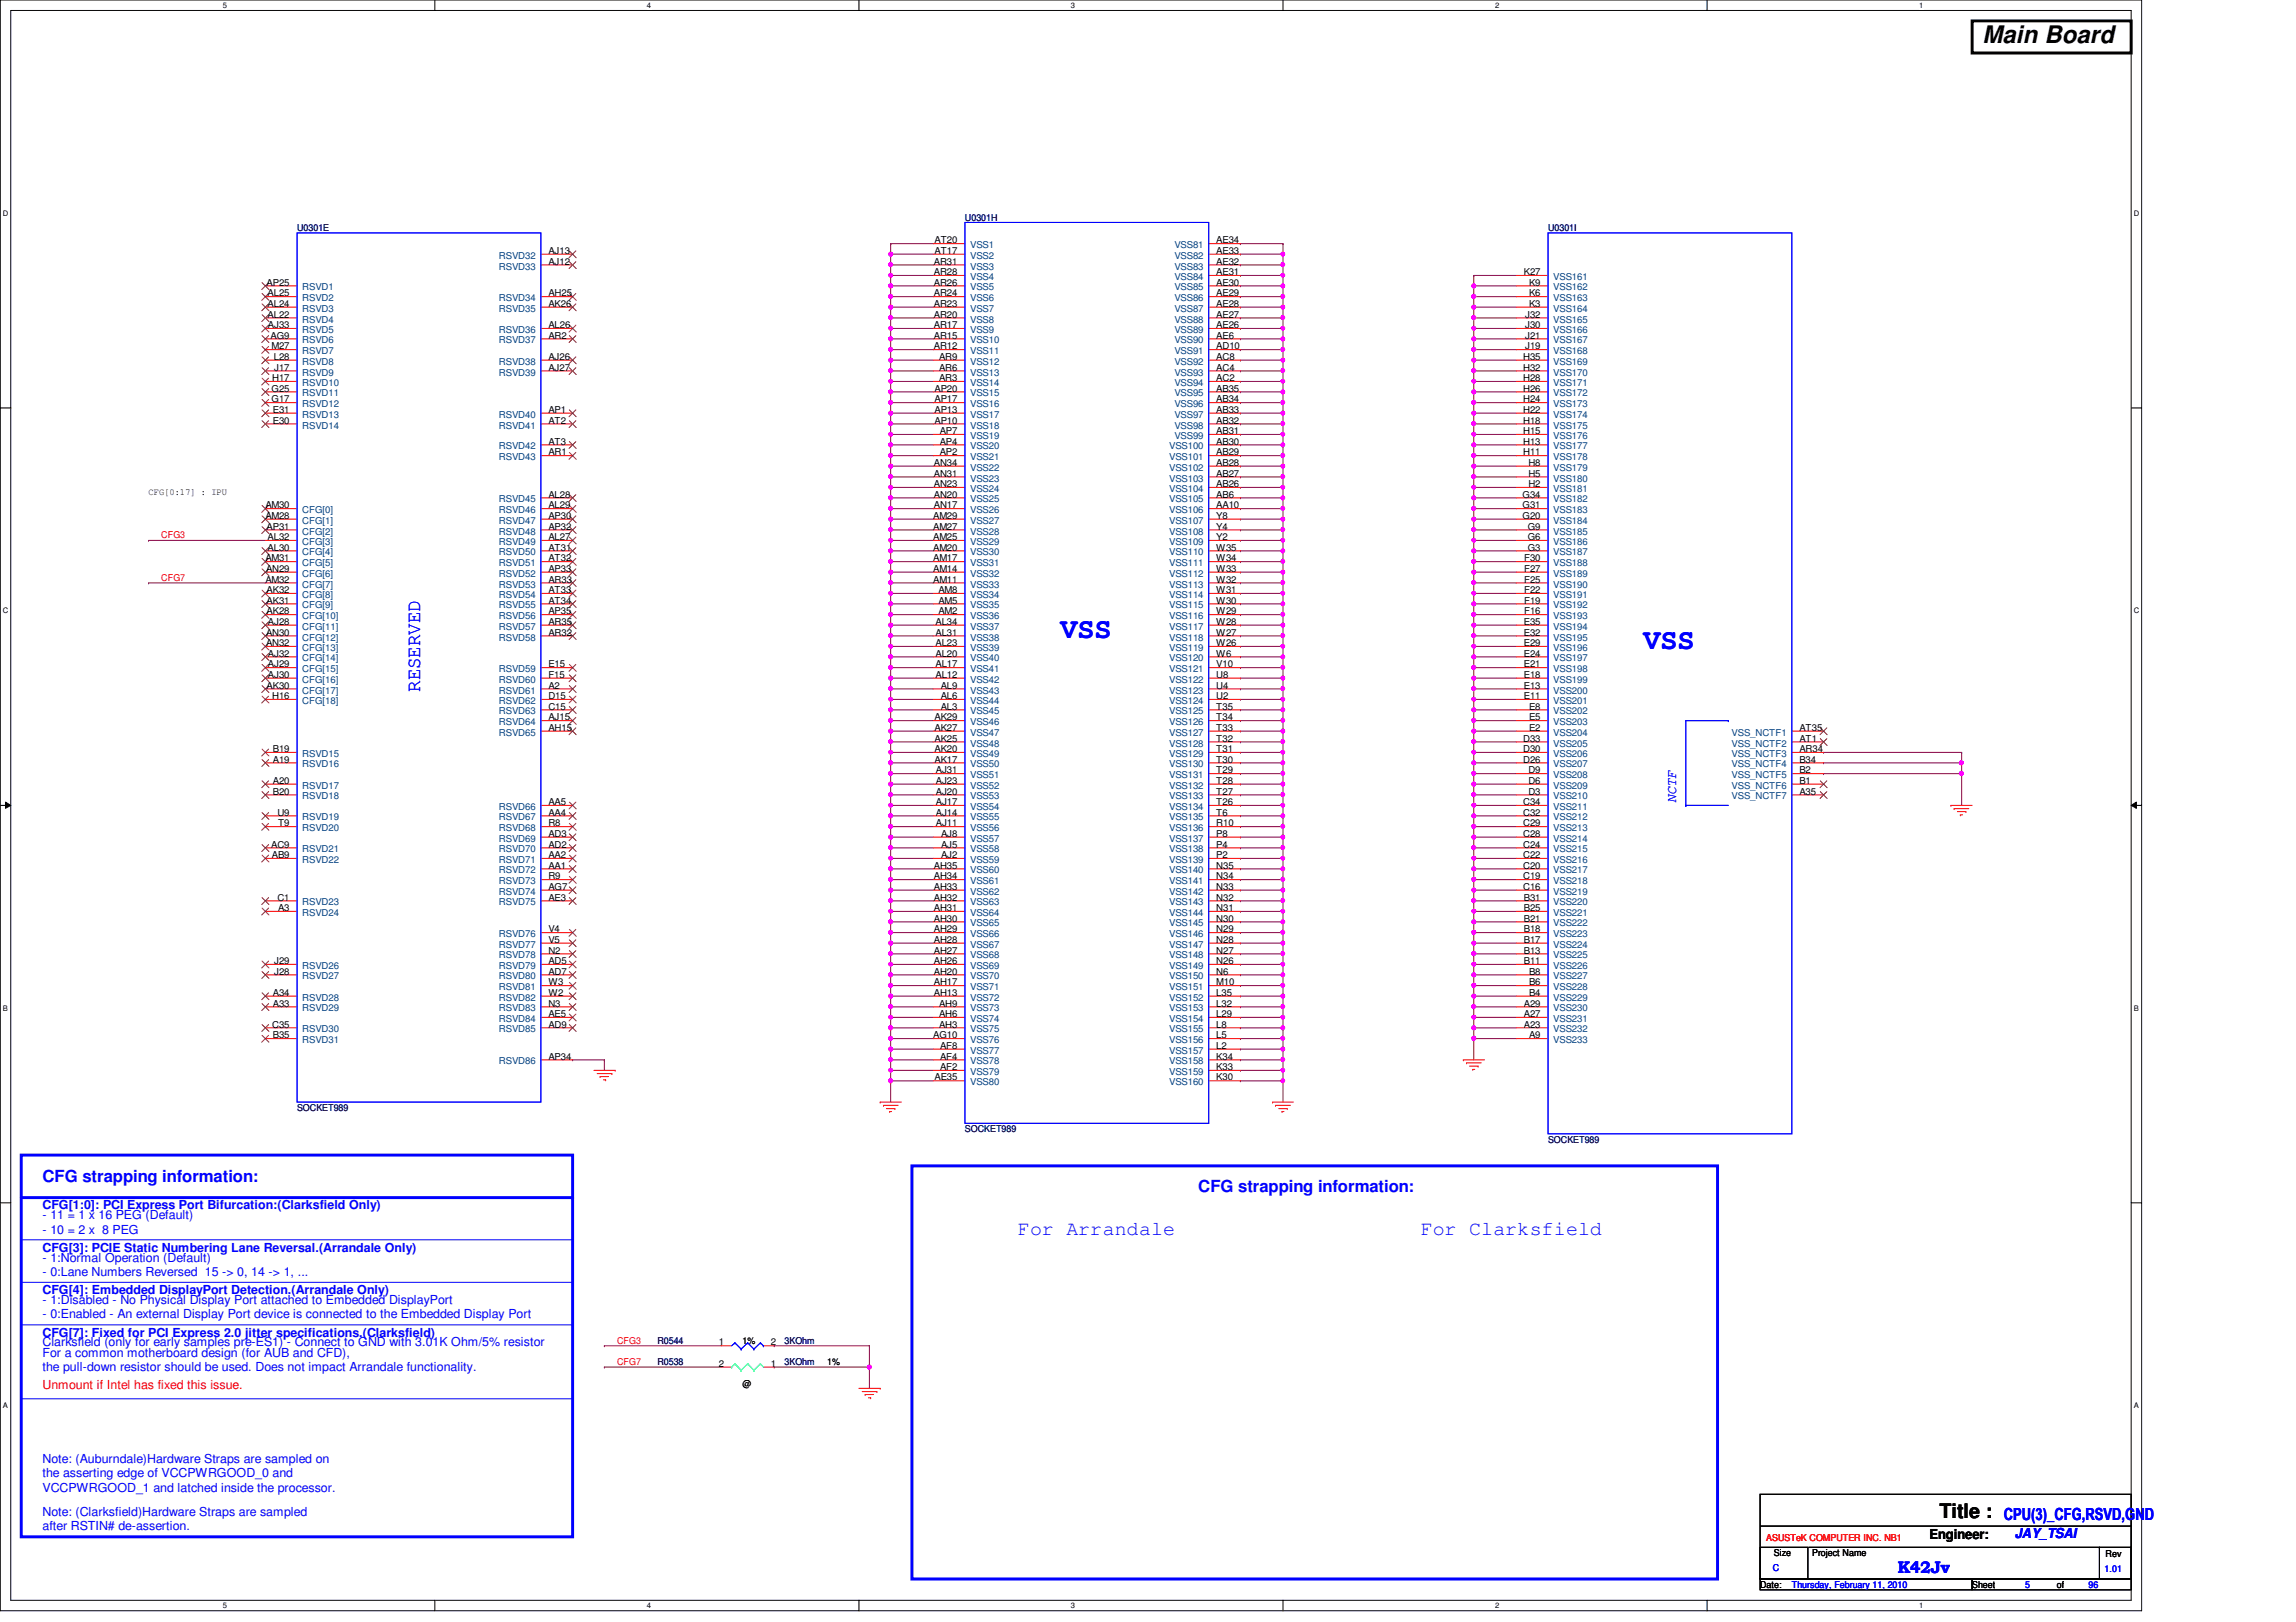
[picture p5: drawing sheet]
<svg xmlns="http://www.w3.org/2000/svg" width="297mm" height="210mm" viewBox="0 0 297 210" stroke-linecap="round" stroke-linejoin="round" font-family="sans-serif">
<defs><g id="words">
<g font-size="3.7" fill="#00f">
<text x="137.2" y="82.6">VSS</text>
<text x="212.6" y="83.9">VSS</text>
</g>
<text font-size="3.1" x="256.5" y="5.6">Main Board</text>
<g font-size="2.6" fill="#00f">
<text x="54.4" y="89.5" transform="rotate(-90 54.4 89.5)">RESERVED</text>
<text x="131.7" y="159.8">For Arrandale</text>
<text x="183.8" y="159.8">For Clarksfield</text>
</g>
<text font-size="2.6" x="250.9" y="196.5">Title :</text>
<g font-size="2.2" fill="#00f">
<text x="5.5" y="152.9">CFG strapping information:</text>
<text x="155" y="154.3">CFG strapping information:</text>
<text x="259.2" y="196.8">CPU(3)_CFG,RSVD,GND</text>
<text x="245.5" y="203.6">K42Jv</text>
</g>
<g font-size="1.8" fill="#00f">
<text x="216.9" y="104" transform="rotate(-90 216.9 104)">NCTF</text>
<text x="260.6" y="199.1">JAY_TSAI</text>
</g>
<text font-size="1.8" x="249.6" y="199.1">Engineer:</text>
<g font-size="1.6" fill="#00f">
<text x="5.5" y="156.5">CFG[1:0]: PCI Express Port Bifurcation:(Clarksfield Only)</text>
<text x="5.5" y="157.8">- 11 = 1 x 16 PEG (Default)</text>
<text x="5.5" y="159.6">- 10 = 2 x 8 PEG</text>
<text x="5.5" y="162">CFG[3]: PCIE Static Numbering Lane Reversal.(Arrandale Only)</text>
<text x="5.5" y="167.5">CFG[4]: Embedded DisplayPort Detection.(Arrandale Only)</text>
<text x="5.5" y="163.3">- 1:Normal Operation (Default)</text>
<text x="5.5" y="165.1">- 0:Lane Numbers Reversed 15 -&gt; 0, 14 -&gt; 1, ...</text>
<text x="5.5" y="173">CFG[7]: Fixed for PCI Express 2.0 jitter specifications.(Clarksfield)</text>
<text x="5.5" y="168.7">- 1:Disabled - No Physical Display Port attached to Embedded DisplayPort</text>
<text x="5.5" y="170.6">- 0:Enabled - An external Display Port device is connected to the Embedded Display Port</text>
<text x="5.5" y="174.2">Clarksfield (only for early samples pre-ES1) - Connect to GND with 3.01K Ohm/5% resistor</text>
<text x="5.5" y="175.6">For a common motherboard design (for AUB and CFD),</text>
<text x="5.5" y="177.5">the pull-down resistor should be used. Does not impact Arrandale functionality.</text>
<text x="5.5" y="189.3">Note: (Auburndale)Hardware Straps are sampled on</text>
<text x="5.5" y="191.2">the asserting edge of VCCPWRGOOD_0 and</text>
<text x="5.5" y="193">VCCPWRGOOD_1 and latched inside the processor.</text>
<text x="5.5" y="196.2">Note: (Clarksfield)Hardware Straps are sampled</text>
<text x="5.5" y="198">after RSTIN# de-assertion.</text>
</g>
<text font-size="1.6" fill="#f00" x="5.5" y="179.7">Unmount if Intel has fixed this issue.</text>
<g font-size="1.2" fill="#000080">
<text x="38.4" y="29.9">U0301E</text>
<text x="124.8" y="28.6">U0301H</text>
<text x="200.3" y="29.9">U0301I</text>
<text x="38.4" y="143.8">SOCKET989</text>
<text x="124.8" y="146.5">SOCKET989</text>
<text x="200.3" y="147.9">SOCKET989</text>
<text x="85" y="173.9">R0544</text>
<text x="101.5" y="173.9">3KOhm</text>
<text x="85" y="176.7">R0538</text>
<text x="101.5" y="176.7">3KOhm</text>
</g>
<g font-size="1.2" fill="#004080">
<text x="64.6" y="33.5">RSVD32</text>
<text x="64.6" y="34.9">RSVD33</text>
<text x="125.5" y="32.1">VSS1</text>
<text x="125.5" y="33.5">VSS2</text>
<text x="125.5" y="34.9">VSS3</text>
<text x="151.9" y="32.1">VSS81</text>
<text x="151.9" y="33.5">VSS82</text>
<text x="151.9" y="34.9">VSS83</text>
<text x="39.1" y="37.6">RSVD1</text>
<text x="39.1" y="39">RSVD2</text>
<text x="39.1" y="40.3">RSVD3</text>
<text x="39.1" y="41.7">RSVD4</text>
<text x="64.6" y="39">RSVD34</text>
<text x="64.6" y="40.3">RSVD35</text>
<text x="125.5" y="36.2">VSS4</text>
<text x="125.5" y="37.6">VSS5</text>
<text x="125.5" y="39">VSS6</text>
<text x="125.5" y="40.3">VSS7</text>
<text x="125.5" y="41.7">VSS8</text>
<text x="151.9" y="36.2">VSS84</text>
<text x="151.9" y="37.6">VSS85</text>
<text x="151.9" y="39">VSS86</text>
<text x="151.9" y="40.3">VSS87</text>
<text x="151.9" y="41.7">VSS88</text>
<text x="201" y="36.2">VSS161</text>
<text x="201" y="37.6">VSS162</text>
<text x="201" y="39">VSS163</text>
<text x="201" y="40.3">VSS164</text>
<text x="201" y="41.7">VSS165</text>
<text x="39.1" y="43.1">RSVD5</text>
<text x="39.1" y="44.4">RSVD6</text>
<text x="39.1" y="45.8">RSVD7</text>
<text x="39.1" y="47.2">RSVD8</text>
<text x="64.6" y="47.2">RSVD38</text>
<text x="64.6" y="43.1">RSVD36</text>
<text x="64.6" y="44.4">RSVD37</text>
<text x="125.5" y="43.1">VSS9</text>
<text x="125.5" y="44.4">VSS10</text>
<text x="125.5" y="45.8">VSS11</text>
<text x="125.5" y="47.2">VSS12</text>
<text x="151.9" y="43.1">VSS89</text>
<text x="151.9" y="44.4">VSS90</text>
<text x="151.9" y="45.8">VSS91</text>
<text x="151.9" y="47.2">VSS92</text>
<text x="201" y="43.1">VSS166</text>
<text x="201" y="44.4">VSS167</text>
<text x="201" y="45.8">VSS168</text>
<text x="201" y="47.2">VSS169</text>
<text x="39.1" y="48.6">RSVD9</text>
<text x="39.1" y="50">RSVD10</text>
<text x="39.1" y="51.3">RSVD11</text>
<text x="39.1" y="52.7">RSVD12</text>
<text x="64.6" y="48.6">RSVD39</text>
<text x="125.5" y="48.6">VSS13</text>
<text x="125.5" y="50">VSS14</text>
<text x="125.5" y="51.3">VSS15</text>
<text x="125.5" y="52.7">VSS16</text>
<text x="151.9" y="48.6">VSS93</text>
<text x="151.9" y="50">VSS94</text>
<text x="151.9" y="51.3">VSS95</text>
<text x="151.9" y="52.7">VSS96</text>
<text x="201" y="48.6">VSS170</text>
<text x="201" y="50">VSS171</text>
<text x="201" y="51.3">VSS172</text>
<text x="201" y="52.7">VSS173</text>
<text x="39.1" y="54.1">RSVD13</text>
<text x="39.1" y="55.5">RSVD14</text>
<text x="64.6" y="58.2">RSVD42</text>
<text x="64.6" y="54.1">RSVD40</text>
<text x="64.6" y="55.5">RSVD41</text>
<text x="64.6" y="59.6">RSVD43</text>
<text x="125.5" y="54.1">VSS17</text>
<text x="125.5" y="55.5">VSS18</text>
<text x="125.5" y="56.8">VSS19</text>
<text x="125.5" y="58.2">VSS20</text>
<text x="125.5" y="59.6">VSS21</text>
<text x="151.3" y="58.2">VSS100</text>
<text x="151.3" y="59.6">VSS101</text>
<text x="151.9" y="54.1">VSS97</text>
<text x="151.9" y="55.5">VSS98</text>
<text x="151.9" y="56.8">VSS99</text>
<text x="201" y="54.1">VSS174</text>
<text x="201" y="55.5">VSS175</text>
<text x="201" y="56.8">VSS176</text>
<text x="201" y="58.2">VSS177</text>
<text x="201" y="59.6">VSS178</text>
<text x="64.6" y="65">RSVD45</text>
<text x="125.5" y="60.9">VSS22</text>
<text x="125.5" y="62.3">VSS23</text>
<text x="125.5" y="63.7">VSS24</text>
<text x="125.5" y="65">VSS25</text>
<text x="151.3" y="60.9">VSS102</text>
<text x="151.3" y="62.3">VSS103</text>
<text x="151.3" y="63.7">VSS104</text>
<text x="151.3" y="65">VSS105</text>
<text x="201" y="60.9">VSS179</text>
<text x="201" y="62.3">VSS180</text>
<text x="201" y="63.7">VSS181</text>
<text x="201" y="65">VSS182</text>
<text x="39.1" y="66.4">CFG[0]</text>
<text x="39.1" y="67.8">CFG[1]</text>
<text x="39.1" y="69.2">CFG[2]</text>
<text x="39.1" y="70.5">CFG[3]</text>
<text x="39.1" y="71.9">CFG[4]</text>
<text x="64.6" y="66.4">RSVD46</text>
<text x="64.6" y="67.8">RSVD47</text>
<text x="64.6" y="69.2">RSVD48</text>
<text x="64.6" y="70.5">RSVD49</text>
<text x="64.6" y="71.9">RSVD50</text>
<text x="125.5" y="66.4">VSS26</text>
<text x="125.5" y="67.8">VSS27</text>
<text x="125.5" y="69.2">VSS28</text>
<text x="125.5" y="70.5">VSS29</text>
<text x="125.5" y="71.9">VSS30</text>
<text x="151.3" y="66.4">VSS106</text>
<text x="151.3" y="67.8">VSS107</text>
<text x="151.3" y="69.2">VSS108</text>
<text x="151.3" y="70.5">VSS109</text>
<text x="151.3" y="71.9">VSS110</text>
<text x="201" y="66.4">VSS183</text>
<text x="201" y="67.8">VSS184</text>
<text x="201" y="69.2">VSS185</text>
<text x="201" y="70.5">VSS186</text>
<text x="201" y="71.9">VSS187</text>
<text x="39.1" y="73.3">CFG[5]</text>
<text x="39.1" y="74.6">CFG[6]</text>
<text x="39.1" y="76">CFG[7]</text>
<text x="39.1" y="77.4">CFG[8]</text>
<text x="64.6" y="73.3">RSVD51</text>
<text x="64.6" y="74.6">RSVD52</text>
<text x="64.6" y="76">RSVD53</text>
<text x="64.6" y="77.4">RSVD54</text>
<text x="125.5" y="73.3">VSS31</text>
<text x="125.5" y="74.6">VSS32</text>
<text x="125.5" y="76">VSS33</text>
<text x="125.5" y="77.4">VSS34</text>
<text x="151.3" y="73.3">VSS111</text>
<text x="151.3" y="74.6">VSS112</text>
<text x="151.3" y="76">VSS113</text>
<text x="151.3" y="77.4">VSS114</text>
<text x="201" y="73.3">VSS188</text>
<text x="201" y="74.6">VSS189</text>
<text x="201" y="76">VSS190</text>
<text x="201" y="77.4">VSS191</text>
<text x="39.1" y="78.7">CFG[9]</text>
<text x="39.1" y="80.1">CFG[10]</text>
<text x="39.1" y="81.5">CFG[11]</text>
<text x="39.1" y="82.9">CFG[12]</text>
<text x="64.6" y="78.7">RSVD55</text>
<text x="64.6" y="80.1">RSVD56</text>
<text x="64.6" y="81.5">RSVD57</text>
<text x="64.6" y="82.9">RSVD58</text>
<text x="125.5" y="78.7">VSS35</text>
<text x="125.5" y="80.1">VSS36</text>
<text x="125.5" y="81.5">VSS37</text>
<text x="125.5" y="82.9">VSS38</text>
<text x="151.3" y="78.7">VSS115</text>
<text x="151.3" y="80.1">VSS116</text>
<text x="151.3" y="81.5">VSS117</text>
<text x="151.3" y="82.9">VSS118</text>
<text x="201" y="78.7">VSS192</text>
<text x="201" y="80.1">VSS193</text>
<text x="201" y="81.5">VSS194</text>
<text x="201" y="82.9">VSS195</text>
<text x="39.1" y="84.2">CFG[13]</text>
<text x="39.1" y="85.6">CFG[14]</text>
<text x="39.1" y="87">CFG[15]</text>
<text x="39.1" y="88.3">CFG[16]</text>
<text x="39.1" y="89.7">CFG[17]</text>
<text x="64.6" y="87">RSVD59</text>
<text x="64.6" y="88.3">RSVD60</text>
<text x="64.6" y="89.7">RSVD61</text>
<text x="125.5" y="84.2">VSS39</text>
<text x="125.5" y="85.6">VSS40</text>
<text x="125.5" y="87">VSS41</text>
<text x="125.5" y="88.3">VSS42</text>
<text x="125.5" y="89.7">VSS43</text>
<text x="151.3" y="84.2">VSS119</text>
<text x="151.3" y="85.6">VSS120</text>
<text x="151.3" y="87">VSS121</text>
<text x="151.3" y="88.3">VSS122</text>
<text x="151.3" y="89.7">VSS123</text>
<text x="201" y="84.2">VSS196</text>
<text x="201" y="85.6">VSS197</text>
<text x="201" y="87">VSS198</text>
<text x="201" y="88.3">VSS199</text>
<text x="201" y="89.7">VSS200</text>
<text x="39.1" y="91.1">CFG[18]</text>
<text x="64.6" y="91.1">RSVD62</text>
<text x="64.6" y="92.5">RSVD63</text>
<text x="64.6" y="93.9">RSVD64</text>
<text x="64.6" y="95.2">RSVD65</text>
<text x="125.5" y="91.1">VSS44</text>
<text x="125.5" y="92.5">VSS45</text>
<text x="125.5" y="93.9">VSS46</text>
<text x="125.5" y="95.2">VSS47</text>
<text x="151.3" y="91.1">VSS124</text>
<text x="151.3" y="92.5">VSS125</text>
<text x="151.3" y="93.9">VSS126</text>
<text x="151.3" y="95.2">VSS127</text>
<text x="201" y="91.1">VSS201</text>
<text x="201" y="92.5">VSS202</text>
<text x="201" y="93.9">VSS203</text>
<text x="201" y="95.2">VSS204</text>
<text x="224" y="95.2">VSS_NCTF1</text>
<text x="39.1" y="99.3">RSVD16</text>
<text x="39.1" y="98">RSVD15</text>
<text x="125.5" y="96.6">VSS48</text>
<text x="125.5" y="98">VSS49</text>
<text x="125.5" y="99.3">VSS50</text>
<text x="125.5" y="100.7">VSS51</text>
<text x="151.3" y="96.6">VSS128</text>
<text x="151.3" y="98">VSS129</text>
<text x="151.3" y="99.3">VSS130</text>
<text x="151.3" y="100.7">VSS131</text>
<text x="201" y="96.6">VSS205</text>
<text x="201" y="98">VSS206</text>
<text x="201" y="99.3">VSS207</text>
<text x="201" y="100.7">VSS208</text>
<text x="224" y="96.6">VSS_NCTF2</text>
<text x="224" y="98">VSS_NCTF3</text>
<text x="224" y="99.3">VSS_NCTF4</text>
<text x="224" y="100.7">VSS_NCTF5</text>
<text x="39.1" y="102.1">RSVD17</text>
<text x="39.1" y="103.5">RSVD18</text>
<text x="39.1" y="107.6">RSVD20</text>
<text x="39.1" y="106.2">RSVD19</text>
<text x="64.6" y="104.8">RSVD66</text>
<text x="64.6" y="106.2">RSVD67</text>
<text x="64.6" y="107.6">RSVD68</text>
<text x="125.5" y="102.1">VSS52</text>
<text x="125.5" y="103.5">VSS53</text>
<text x="125.5" y="104.8">VSS54</text>
<text x="125.5" y="106.2">VSS55</text>
<text x="125.5" y="107.6">VSS56</text>
<text x="151.3" y="102.1">VSS132</text>
<text x="151.3" y="103.5">VSS133</text>
<text x="151.3" y="104.8">VSS134</text>
<text x="151.3" y="106.2">VSS135</text>
<text x="151.3" y="107.6">VSS136</text>
<text x="201" y="102.1">VSS209</text>
<text x="201" y="103.5">VSS210</text>
<text x="201" y="104.8">VSS211</text>
<text x="201" y="106.2">VSS212</text>
<text x="201" y="107.6">VSS213</text>
<text x="224" y="102.1">VSS_NCTF6</text>
<text x="224" y="103.5">VSS_NCTF7</text>
<text x="39.1" y="111.7">RSVD22</text>
<text x="39.1" y="110.3">RSVD21</text>
<text x="64.6" y="111.7">RSVD71</text>
<text x="64.6" y="113">RSVD72</text>
<text x="64.6" y="108.9">RSVD69</text>
<text x="64.6" y="110.3">RSVD70</text>
<text x="125.5" y="108.9">VSS57</text>
<text x="125.5" y="110.3">VSS58</text>
<text x="125.5" y="111.7">VSS59</text>
<text x="125.5" y="113">VSS60</text>
<text x="151.3" y="108.9">VSS137</text>
<text x="151.3" y="110.3">VSS138</text>
<text x="151.3" y="111.7">VSS139</text>
<text x="151.3" y="113">VSS140</text>
<text x="201" y="108.9">VSS214</text>
<text x="201" y="110.3">VSS215</text>
<text x="201" y="111.7">VSS216</text>
<text x="201" y="113">VSS217</text>
<text x="39.1" y="117.2">RSVD23</text>
<text x="39.1" y="118.5">RSVD24</text>
<text x="64.6" y="114.4">RSVD73</text>
<text x="64.6" y="115.8">RSVD74</text>
<text x="64.6" y="117.2">RSVD75</text>
<text x="125.5" y="114.4">VSS61</text>
<text x="125.5" y="115.8">VSS62</text>
<text x="125.5" y="117.2">VSS63</text>
<text x="125.5" y="118.5">VSS64</text>
<text x="125.5" y="119.9">VSS65</text>
<text x="151.3" y="114.4">VSS141</text>
<text x="151.3" y="115.8">VSS142</text>
<text x="151.3" y="117.2">VSS143</text>
<text x="151.3" y="118.5">VSS144</text>
<text x="151.3" y="119.9">VSS145</text>
<text x="201" y="114.4">VSS218</text>
<text x="201" y="115.8">VSS219</text>
<text x="201" y="117.2">VSS220</text>
<text x="201" y="118.5">VSS221</text>
<text x="201" y="119.9">VSS222</text>
<text x="39.1" y="125.4">RSVD26</text>
<text x="64.6" y="121.3">RSVD76</text>
<text x="64.6" y="122.6">RSVD77</text>
<text x="64.6" y="124">RSVD78</text>
<text x="64.6" y="125.4">RSVD79</text>
<text x="125.5" y="121.3">VSS66</text>
<text x="125.5" y="122.6">VSS67</text>
<text x="125.5" y="124">VSS68</text>
<text x="125.5" y="125.4">VSS69</text>
<text x="151.3" y="121.3">VSS146</text>
<text x="151.3" y="122.6">VSS147</text>
<text x="151.3" y="124">VSS148</text>
<text x="151.3" y="125.4">VSS149</text>
<text x="201" y="121.3">VSS223</text>
<text x="201" y="122.6">VSS224</text>
<text x="201" y="124">VSS225</text>
<text x="201" y="125.4">VSS226</text>
<text x="39.1" y="129.5">RSVD28</text>
<text x="39.1" y="130.9">RSVD29</text>
<text x="39.1" y="126.7">RSVD27</text>
<text x="64.6" y="128.1">RSVD81</text>
<text x="64.6" y="129.5">RSVD82</text>
<text x="64.6" y="130.9">RSVD83</text>
<text x="64.6" y="126.7">RSVD80</text>
<text x="125.5" y="126.7">VSS70</text>
<text x="125.5" y="128.1">VSS71</text>
<text x="125.5" y="129.5">VSS72</text>
<text x="125.5" y="130.9">VSS73</text>
<text x="151.3" y="126.7">VSS150</text>
<text x="151.3" y="128.1">VSS151</text>
<text x="151.3" y="129.5">VSS152</text>
<text x="151.3" y="130.9">VSS153</text>
<text x="201" y="126.7">VSS227</text>
<text x="201" y="128.1">VSS228</text>
<text x="201" y="129.5">VSS229</text>
<text x="201" y="130.9">VSS230</text>
<text x="39.1" y="133.6">RSVD30</text>
<text x="39.1" y="135">RSVD31</text>
<text x="64.6" y="132.2">RSVD84</text>
<text x="64.6" y="133.6">RSVD85</text>
<text x="64.6" y="137.8">RSVD86</text>
<text x="125.5" y="132.2">VSS74</text>
<text x="125.5" y="133.6">VSS75</text>
<text x="125.5" y="135">VSS76</text>
<text x="125.5" y="136.4">VSS77</text>
<text x="125.5" y="137.8">VSS78</text>
<text x="151.3" y="132.2">VSS154</text>
<text x="151.3" y="133.6">VSS155</text>
<text x="151.3" y="135">VSS156</text>
<text x="151.3" y="136.4">VSS157</text>
<text x="151.3" y="137.8">VSS158</text>
<text x="201" y="132.2">VSS231</text>
<text x="201" y="133.6">VSS232</text>
<text x="201" y="135">VSS233</text>
<text x="125.5" y="139.1">VSS79</text>
<text x="125.5" y="140.5">VSS80</text>
<text x="151.3" y="139.1">VSS159</text>
<text x="151.3" y="140.5">VSS160</text>
</g>
<g font-size="1.2">
<text x="70.9" y="32.9">AJ13</text>
<text x="70.9" y="34.2">AJ12</text>
<text x="120.8" y="34.2">AR31</text>
<text x="120.8" y="35.6">AR28</text>
<text x="120.9" y="31.5">AT20</text>
<text x="120.9" y="32.9">AT17</text>
<text x="157.3" y="31.5">AE34</text>
<text x="157.3" y="32.9">AE33</text>
<text x="157.3" y="34.2">AE32</text>
<text x="157.3" y="35.6">AE31</text>
<text x="197.1" y="35.6">K27</text>
<text x="34.5" y="37">AP25</text>
<text x="34.6" y="38.4">AL25</text>
<text x="34.6" y="39.7">AL24</text>
<text x="34.6" y="41.1">AL22</text>
<text x="70.9" y="38.4">AH25</text>
<text x="70.9" y="39.7">AK26</text>
<text x="120.8" y="37">AR26</text>
<text x="120.8" y="38.4">AR24</text>
<text x="120.8" y="39.7">AR23</text>
<text x="120.8" y="41.1">AR20</text>
<text x="157.3" y="37">AE30</text>
<text x="157.3" y="38.4">AE29</text>
<text x="157.3" y="39.7">AE28</text>
<text x="157.3" y="41.1">AE27</text>
<text x="197.3" y="41.1">J32</text>
<text x="197.8" y="37">K9</text>
<text x="197.8" y="38.4">K6</text>
<text x="197.8" y="39.7">K3</text>
<text x="34.7" y="42.5">AJ33</text>
<text x="35" y="43.8">AG9</text>
<text x="35.1" y="45.2">M27</text>
<text x="35.4" y="46.6">L28</text>
<text x="35.5" y="48">J17</text>
<text x="70.9" y="46.6">AJ26</text>
<text x="70.9" y="48">AJ27</text>
<text x="70.9" y="42.5">AL26</text>
<text x="70.9" y="43.8">AR2</text>
<text x="120.8" y="42.5">AR17</text>
<text x="120.8" y="43.8">AR15</text>
<text x="120.8" y="45.2">AR12</text>
<text x="121.5" y="46.6">AR9</text>
<text x="121.5" y="48">AR6</text>
<text x="157.3" y="42.5">AE26</text>
<text x="157.3" y="43.8">AE6</text>
<text x="157.3" y="45.2">AD10</text>
<text x="157.3" y="46.6">AC8</text>
<text x="157.3" y="48">AC4</text>
<text x="197.1" y="46.6">H35</text>
<text x="197.1" y="48">H32</text>
<text x="197.3" y="42.5">J30</text>
<text x="197.3" y="43.8">J21</text>
<text x="197.3" y="45.2">J19</text>
<text x="35.1" y="50.7">G25</text>
<text x="35.1" y="52.1">G17</text>
<text x="35.2" y="49.3">H17</text>
<text x="35.3" y="53.4">E31</text>
<text x="70.9" y="53.4">AP1</text>
<text x="120.9" y="50.7">AP20</text>
<text x="120.9" y="52.1">AP17</text>
<text x="120.9" y="53.4">AP13</text>
<text x="121.5" y="49.3">AR3</text>
<text x="157.3" y="49.3">AC2</text>
<text x="157.3" y="50.7">AB35</text>
<text x="157.3" y="52.1">AB34</text>
<text x="157.3" y="53.4">AB33</text>
<text x="197.1" y="49.3">H28</text>
<text x="197.1" y="50.7">H26</text>
<text x="197.1" y="52.1">H24</text>
<text x="197.1" y="53.4">H22</text>
<text x="35.3" y="54.8">E30</text>
<text x="70.9" y="57.5">AT3</text>
<text x="70.9" y="54.8">AT2</text>
<text x="70.9" y="58.9">AR1</text>
<text x="120.9" y="54.8">AP10</text>
<text x="121.6" y="56.2">AP7</text>
<text x="121.6" y="57.5">AP4</text>
<text x="121.6" y="58.9">AP2</text>
<text x="157.3" y="54.8">AB32</text>
<text x="157.3" y="56.2">AB31</text>
<text x="157.3" y="57.5">AB30</text>
<text x="157.3" y="58.9">AB29</text>
<text x="197.1" y="54.8">H18</text>
<text x="197.1" y="56.2">H15</text>
<text x="197.1" y="57.5">H13</text>
<text x="197.1" y="58.9">H11</text>
<text x="19.2" y="64.1">CFG[0:17] : IPU</text>
<text x="34.3" y="65.8">AM30</text>
<text x="70.9" y="64.4">AL28</text>
<text x="70.9" y="65.8">AL29</text>
<text x="120.8" y="60.3">AN34</text>
<text x="120.8" y="61.7">AN31</text>
<text x="120.8" y="63">AN23</text>
<text x="120.8" y="64.4">AN20</text>
<text x="120.8" y="65.8">AN17</text>
<text x="157.3" y="60.3">AB28</text>
<text x="157.3" y="61.7">AB27</text>
<text x="157.3" y="63">AB26</text>
<text x="157.3" y="64.4">AB6</text>
<text x="157.3" y="65.8">AA10</text>
<text x="197" y="64.4">G34</text>
<text x="197" y="65.8">G31</text>
<text x="197.7" y="60.3">H8</text>
<text x="197.7" y="61.7">H5</text>
<text x="197.7" y="63">H2</text>
<text x="34.3" y="67.1">AM28</text>
<text x="34.5" y="68.5">AP31</text>
<text x="34.6" y="69.9">AL32</text>
<text x="34.6" y="71.2">AL30</text>
<text x="70.9" y="67.1">AP30</text>
<text x="70.9" y="68.5">AP32</text>
<text x="70.9" y="69.9">AL27</text>
<text x="70.9" y="71.2">AT31</text>
<text x="120.7" y="67.1">AM29</text>
<text x="120.7" y="68.5">AM27</text>
<text x="120.7" y="69.9">AM25</text>
<text x="120.7" y="71.2">AM20</text>
<text x="157.3" y="67.1">Y8</text>
<text x="157.3" y="68.5">Y4</text>
<text x="157.3" y="69.9">Y2</text>
<text x="157.3" y="71.2">W35</text>
<text x="197" y="67.1">G20</text>
<text x="197.7" y="68.5">G9</text>
<text x="197.7" y="69.9">G6</text>
<text x="197.7" y="71.2">G3</text>
<text x="34.3" y="72.6">AM31</text>
<text x="34.3" y="75.4">AM32</text>
<text x="34.4" y="74">AN29</text>
<text x="34.5" y="76.8">AK32</text>
<text x="70.9" y="72.6">AT32</text>
<text x="70.9" y="74">AP33</text>
<text x="70.9" y="75.4">AR33</text>
<text x="70.9" y="76.8">AT33</text>
<text x="120.7" y="72.6">AM17</text>
<text x="120.7" y="74">AM14</text>
<text x="120.7" y="75.4">AM11</text>
<text x="121.4" y="76.8">AM8</text>
<text x="157.3" y="72.6">W34</text>
<text x="157.3" y="74">W33</text>
<text x="157.3" y="75.4">W32</text>
<text x="157.3" y="76.8">W31</text>
<text x="197.2" y="72.6">F30</text>
<text x="197.2" y="74">F27</text>
<text x="197.2" y="75.4">F25</text>
<text x="197.2" y="76.8">F22</text>
<text x="34.4" y="82.3">AN30</text>
<text x="34.4" y="83.6">AN32</text>
<text x="34.5" y="78.1">AK31</text>
<text x="34.5" y="79.5">AK28</text>
<text x="34.7" y="80.9">AJ28</text>
<text x="70.9" y="78.1">AT34</text>
<text x="70.9" y="79.5">AP35</text>
<text x="70.9" y="80.9">AR35</text>
<text x="70.9" y="82.3">AR32</text>
<text x="121" y="80.9">AL34</text>
<text x="121" y="82.3">AL31</text>
<text x="121" y="83.6">AL23</text>
<text x="121.4" y="78.1">AM5</text>
<text x="121.4" y="79.5">AM2</text>
<text x="157.3" y="78.1">W30</text>
<text x="157.3" y="79.5">W29</text>
<text x="157.3" y="80.9">W28</text>
<text x="157.3" y="82.3">W27</text>
<text x="157.3" y="83.6">W26</text>
<text x="197.1" y="80.9">E35</text>
<text x="197.1" y="82.3">E32</text>
<text x="197.1" y="83.6">E29</text>
<text x="197.2" y="78.1">F19</text>
<text x="197.2" y="79.5">F16</text>
<text x="34.5" y="89.1">AK30</text>
<text x="34.7" y="85">AJ32</text>
<text x="34.7" y="86.4">AJ29</text>
<text x="34.7" y="87.7">AJ30</text>
<text x="70.9" y="86.4">E15</text>
<text x="70.9" y="87.7">F15</text>
<text x="70.9" y="89.1">A2</text>
<text x="121" y="85">AL20</text>
<text x="121" y="86.4">AL17</text>
<text x="121" y="87.7">AL12</text>
<text x="121.7" y="89.1">AL9</text>
<text x="157.3" y="85">W6</text>
<text x="157.3" y="86.4">V10</text>
<text x="157.3" y="87.7">U8</text>
<text x="157.3" y="89.1">U4</text>
<text x="197.1" y="85">E24</text>
<text x="197.1" y="86.4">E21</text>
<text x="197.1" y="87.7">E18</text>
<text x="197.1" y="89.1">E13</text>
<text x="35.2" y="90.5">H16</text>
<text x="70.9" y="90.5">D15</text>
<text x="70.9" y="91.8">C15</text>
<text x="70.9" y="93.2">AJ15</text>
<text x="70.9" y="94.6">AH15</text>
<text x="120.9" y="93.2">AK29</text>
<text x="120.9" y="94.6">AK27</text>
<text x="120.9" y="96">AK25</text>
<text x="121.7" y="90.5">AL6</text>
<text x="121.7" y="91.8">AL3</text>
<text x="157.3" y="90.5">U2</text>
<text x="157.3" y="91.8">T35</text>
<text x="157.3" y="93.2">T34</text>
<text x="157.3" y="94.6">T33</text>
<text x="157.3" y="96">T32</text>
<text x="197.1" y="96">D33</text>
<text x="197.1" y="90.5">E11</text>
<text x="197.8" y="91.8">E8</text>
<text x="197.8" y="93.2">E5</text>
<text x="197.8" y="94.6">E2</text>
<text x="232.8" y="94.6">AT35</text>
<text x="232.8" y="96">AT1</text>
<text x="35.3" y="98.7">A19</text>
<text x="35.3" y="97.3">B19</text>
<text x="35.3" y="101.4">A20</text>
<text x="120.9" y="97.3">AK20</text>
<text x="120.9" y="98.7">AK17</text>
<text x="121.1" y="100.1">AJ31</text>
<text x="121.1" y="101.4">AJ23</text>
<text x="157.3" y="97.3">T31</text>
<text x="157.3" y="98.7">T30</text>
<text x="157.3" y="100.1">T29</text>
<text x="157.3" y="101.4">T28</text>
<text x="197.1" y="97.3">D30</text>
<text x="197.1" y="98.7">D26</text>
<text x="197.7" y="100.1">D9</text>
<text x="197.7" y="101.4">D6</text>
<text x="232.8" y="97.3">AR34</text>
<text x="232.8" y="98.7">B34</text>
<text x="232.8" y="100.1">B2</text>
<text x="232.8" y="101.4">B1</text>
<text x="35.3" y="102.8">B20</text>
<text x="35.9" y="105.5">U9</text>
<text x="36" y="106.9">T9</text>
<text x="70.9" y="104.2">AA5</text>
<text x="70.9" y="105.5">AA4</text>
<text x="70.9" y="106.9">R8</text>
<text x="121.1" y="102.8">AJ20</text>
<text x="121.1" y="104.2">AJ17</text>
<text x="121.1" y="105.5">AJ14</text>
<text x="121.1" y="106.9">AJ11</text>
<text x="157.3" y="102.8">T27</text>
<text x="157.3" y="104.2">T26</text>
<text x="157.3" y="105.5">T6</text>
<text x="157.3" y="106.9">R10</text>
<text x="197.1" y="104.2">C34</text>
<text x="197.1" y="105.5">C32</text>
<text x="197.1" y="106.9">C29</text>
<text x="197.7" y="102.8">D3</text>
<text x="232.8" y="102.8">A35</text>
<text x="35.1" y="109.7">AC9</text>
<text x="35.2" y="111">AB9</text>
<text x="70.9" y="111">AA2</text>
<text x="70.9" y="112.4">AA1</text>
<text x="70.9" y="113.8">R9</text>
<text x="70.9" y="108.3">AD3</text>
<text x="70.9" y="109.7">AD2</text>
<text x="120.8" y="112.4">AH35</text>
<text x="120.8" y="113.8">AH34</text>
<text x="121.7" y="108.3">AJ8</text>
<text x="121.7" y="109.7">AJ5</text>
<text x="121.7" y="111">AJ2</text>
<text x="157.3" y="108.3">P8</text>
<text x="157.3" y="109.7">P4</text>
<text x="157.3" y="111">P2</text>
<text x="157.3" y="112.4">N35</text>
<text x="157.3" y="113.8">N34</text>
<text x="197.1" y="108.3">C28</text>
<text x="197.1" y="109.7">C24</text>
<text x="197.1" y="111">C22</text>
<text x="197.1" y="112.4">C20</text>
<text x="197.1" y="113.8">C19</text>
<text x="35.9" y="116.5">C1</text>
<text x="36" y="117.9">A3</text>
<text x="70.9" y="115.1">AG7</text>
<text x="70.9" y="116.5">AE3</text>
<text x="120.8" y="115.1">AH33</text>
<text x="120.8" y="116.5">AH32</text>
<text x="120.8" y="117.9">AH31</text>
<text x="120.8" y="119.3">AH30</text>
<text x="157.3" y="115.1">N33</text>
<text x="157.3" y="116.5">N32</text>
<text x="157.3" y="117.9">N31</text>
<text x="157.3" y="119.3">N30</text>
<text x="197.1" y="115.1">C16</text>
<text x="197.1" y="116.5">B31</text>
<text x="197.1" y="117.9">B25</text>
<text x="197.1" y="119.3">B21</text>
<text x="35.5" y="124.8">J29</text>
<text x="70.9" y="120.6">V4</text>
<text x="70.9" y="122">V5</text>
<text x="70.9" y="123.4">N2</text>
<text x="70.9" y="124.8">AD5</text>
<text x="120.8" y="120.6">AH29</text>
<text x="120.8" y="122">AH28</text>
<text x="120.8" y="123.4">AH27</text>
<text x="120.8" y="124.8">AH26</text>
<text x="157.3" y="120.6">N29</text>
<text x="157.3" y="122">N28</text>
<text x="157.3" y="123.4">N27</text>
<text x="157.3" y="124.8">N26</text>
<text x="197.1" y="120.6">B18</text>
<text x="197.1" y="122">B17</text>
<text x="197.1" y="123.4">B13</text>
<text x="197.1" y="124.8">B11</text>
<text x="35.3" y="128.9">A34</text>
<text x="35.3" y="130.3">A33</text>
<text x="35.5" y="126.1">J28</text>
<text x="70.9" y="127.5">W3</text>
<text x="70.9" y="128.9">W2</text>
<text x="70.9" y="130.3">N3</text>
<text x="70.9" y="131.6">AE5</text>
<text x="70.9" y="126.1">AD7</text>
<text x="120.8" y="126.1">AH20</text>
<text x="120.8" y="127.5">AH17</text>
<text x="120.8" y="128.9">AH13</text>
<text x="121.5" y="130.3">AH9</text>
<text x="121.5" y="131.6">AH6</text>
<text x="157.3" y="126.1">N6</text>
<text x="157.3" y="127.5">M10</text>
<text x="157.3" y="128.9">L35</text>
<text x="157.3" y="130.3">L32</text>
<text x="157.3" y="131.6">L29</text>
<text x="197.1" y="130.3">A29</text>
<text x="197.1" y="131.6">A27</text>
<text x="197.8" y="126.1">B8</text>
<text x="197.8" y="127.5">B6</text>
<text x="197.8" y="128.9">B4</text>
<text x="35.2" y="133">C35</text>
<text x="35.3" y="134.4">B35</text>
<text x="70.9" y="133">AD9</text>
<text x="70.9" y="137.1">AP34</text>
<text x="120.7" y="134.4">AG10</text>
<text x="121.5" y="133">AH3</text>
<text x="121.6" y="135.7">AF8</text>
<text x="121.6" y="137.1">AF4</text>
<text x="157.3" y="133">L8</text>
<text x="157.3" y="134.4">L5</text>
<text x="157.3" y="135.7">L2</text>
<text x="157.3" y="137.1">K34</text>
<text x="197.1" y="133">A23</text>
<text x="197.8" y="134.4">A9</text>
<text x="120.9" y="139.8">AE35</text>
<text x="121.6" y="138.5">AF2</text>
<text x="157.3" y="138.5">K33</text>
<text x="157.3" y="139.8">K30</text>
<text x="96.1" y="173.9">1%</text>
<text x="93" y="176.9">2</text>
<text x="93" y="174.1">1</text>
<text x="96.1" y="179.5">@</text>
<text x="99.7" y="176.9">1</text>
<text x="99.7" y="174.1">2</text>
<text x="107" y="176.7">1%</text>
<text x="229.5" y="201.4">Size</text>
<text x="234.4" y="201.4">Project Name</text>
<text x="272.4" y="201.5">Rev</text>
<text x="227.7" y="205.5">Date:</text>
<text x="255.1" y="205.5">Sheet</text>
<text x="266.1" y="205.5">of</text>
</g>
<g font-size="1.2" fill="#f00">
<text x="20.9" y="69.7">CFG3</text>
<text x="20.9" y="75.2">CFG7</text>
<text x="79.8" y="173.9">CFG3</text>
<text x="79.8" y="176.7">CFG7</text>
<text x="228.5" y="199.5">ASUSTeK COMPUTER INC. NB1</text>
</g>
<g font-size="1.2" fill="#00f">
<text x="229.4" y="203.3">C</text>
<text x="272.3" y="203.5">1.01</text>
<text x="231.8" y="205.5">Thursday, February 11, 2010</text>
<text x="262" y="205.5">5</text>
<text x="270.2" y="205.5">96</text>
</g>
<g font-size="1">
<text x="28.8" y="1">5</text>
<text x="83.7" y="1">4</text>
<text x="138.6" y="1">3</text>
<text x="193.4" y="1">2</text>
<text x="248.3" y="1">1</text>
<text x=".4" y="27.9">D</text>
<text x="276.1" y="27.9">D</text>
<text x=".4" y="79.4">C</text>
<text x="276.1" y="79.4">C</text>
<text x=".4" y="130.8">B</text>
<text x="276.1" y="130.8">B</text>
<text x=".4" y="182.2">A</text>
<text x="276.1" y="182.2">A</text>
<text x="28.8" y="208.1">5</text>
<text x="83.7" y="208.1">4</text>
<text x="138.6" y="208.1">3</text>
<text x="193.4" y="208.1">2</text>
<text x="248.3" y="208.1">1</text>
</g>
</g></defs>
<path d="M0 0h277.1v208.4h-277.1zM1.4 1.4h274.3v205.7h-274.3z" fill="none" stroke="#000" stroke-width=".13"/>
<g fill="#fff">
<path d="M28.8 .1h.6v1.1h-.6z"/>
<path d="M28.8 207.2h.6v1.1h-.6z"/>
</g>
<path d="M56.3 0v1.4M56.3 207.1v1.3" fill="none" stroke="#000" stroke-width=".13"/>
<g fill="#fff">
<path d="M83.7 .1h.5v1.1h-.5z"/>
<path d="M83.7 207.2h.5v1.1h-.5z"/>
</g>
<path d="M111.1 0v1.4M111.1 207.1v1.3" fill="none" stroke="#000" stroke-width=".13"/>
<g fill="#fff">
<path d="M138.6 .1h.5v1.1h-.5z"/>
<path d="M138.6 207.2h.5v1.1h-.5z"/>
</g>
<path d="M166 0v1.4M166 207.1v1.3" fill="none" stroke="#000" stroke-width=".13"/>
<g fill="#fff">
<path d="M193.4 .1h.6v1.1h-.6z"/>
<path d="M193.4 207.2h.6v1.1h-.6z"/>
</g>
<path d="M220.8 0v1.4M220.8 207.1v1.3" fill="none" stroke="#000" stroke-width=".13"/>
<g fill="#fff">
<path d="M248.3 .1h.5v1.1h-.5z"/>
<path d="M248.3 207.2h.5v1.1h-.5z"/>
<path d="M.4 27.1h.7v1.1h-.7z"/>
<path d="M276.1 27.1h.7v1.1h-.7z"/>
<path d="M.4 78.5h.7v1.1h-.7z"/>
<path d="M276.1 78.5h.7v1.1h-.7z"/>
</g>
<path d="M0 52.8h1.4M275.7 52.8h1.4" fill="none" stroke="#000" stroke-width=".13"/>
<g fill="#fff">
<path d="M.4 129.9h.6v1.1h-.6z"/>
<path d="M276.1 129.9h.6v1.1h-.6z"/>
</g>
<path d="M0 104.2h1.4M.7 103.8l.7 .4-.7 .4zM275.7 104.2l.7-.4v.8zM275.7 104.2h1.4" fill="none" stroke="#000" stroke-width=".13"/>
<path d="M.7 103.8l.7 .4-.7 .4zM275.7 104.2l.7-.4v.8z" fill="#000"/>
<g fill="#fff">
<path d="M.4 181.4h.6v1.1h-.6z"/>
<path d="M276.1 181.4h.6v1.1h-.6z"/>
</g>
<path d="M0 155.7h1.4M275.7 155.7h1.4" fill="none" stroke="#000" stroke-width=".13"/>
<path d="M160.5 94.6h.1M160.5 96h.1M160.5 94.6h5.5M160.5 96h5.5" fill="none" stroke="#800040" stroke-width=".13"/>
<path d="M165.8 95.8l.1-.1 .3 .1-.1 .3-.2 .1-.1-.1z" fill-rule="evenodd" fill="#f0f"/>
<path d="M165.8 95.8l.1-.1 .3 .1-.1 .3-.2 .1-.1-.1z" fill="none" stroke="#f0f" stroke-width=".13"/>
<path d="M166 139.9h.1M166 139.9v2.7" fill="none" stroke="#800040" stroke-width=".13"/>
<path d="M165.8 139.7l.1-.1 .3 .1-.1 .3-.2 .1-.1-.1z" fill-rule="evenodd" fill="#f0f"/>
<path d="M165.8 139.7l.1-.1 .3 .1-.1 .3-.2 .1-.1-.1z" fill="none" stroke="#f0f" stroke-width=".13"/>
<path d="M160.5 97.4h.1M160.5 97.4h5.5" fill="none" stroke="#800040" stroke-width=".13"/>
<path d="M165.8 97.2h.3l.1 .1-.1 .2-.2 .1-.1-.1z" fill-rule="evenodd" fill="#f0f"/>
<path d="M165.8 97.2h.3l.1 .1-.1 .2-.2 .1-.1-.1z" fill="none" stroke="#f0f" stroke-width=".13"/>
<path d="M160.5 98.7h.1M160.5 98.7h5.5M160.5 100.1h.1M160.5 100.1h5.5" fill="none" stroke="#800040" stroke-width=".13"/>
<path d="M165.8 99.9l.1-.1 .3 .1-.1 .4h-.2h-.1z" fill-rule="evenodd" fill="#f0f"/>
<path d="M165.8 99.9l.1-.1 .3 .1-.1 .4h-.2h-.1z" fill="none" stroke="#f0f" stroke-width=".13"/>
<path d="M160.5 59h.1M160.5 59h5.5M166 59h.1M166 59v1.3M160.5 101.5h.1M160.5 102.9h.1M160.5 101.5h5.5M160.5 102.9h5.5" fill="none" stroke="#800040" stroke-width=".13"/>
<path d="M165.8 58.7h.1l.3 .1-.1 .3-.2 .1-.1-.1z" fill-rule="evenodd" fill="#f0f"/>
<path d="M165.8 58.7h.1l.3 .1-.1 .3-.2 .1-.1-.1z" fill="none" stroke="#f0f" stroke-width=".13"/>
<path d="M160.5 104.2h.1M160.5 119.3h.1M160.5 117.9h.1M160.5 104.2h5.5M160.5 119.3h5.5M160.5 117.9h5.5" fill="none" stroke="#800040" stroke-width=".13"/>
<path d="M165.8 117.7h.3l.1 .2-.1 .2-.2 .1-.1-.1z" fill-rule="evenodd" fill="#f0f"/>
<path d="M165.8 117.7h.3l.1 .2-.1 .2-.2 .1-.1-.1z" fill="none" stroke="#f0f" stroke-width=".13"/>
<path d="M160.5 108.3h.1M160.5 108.3h5.5" fill="none" stroke="#800040" stroke-width=".13"/>
<path d="M165.8 108.1h.1l.3 .1-.1 .3-.2 .1-.1-.1z" fill-rule="evenodd" fill="#f0f"/>
<path d="M165.8 108.1h.1l.3 .1-.1 .3-.2 .1-.1-.1z" fill="none" stroke="#f0f" stroke-width=".13"/>
<path d="M160.5 116.6h.1M160.5 116.6h5.5" fill="none" stroke="#800040" stroke-width=".13"/>
<path d="M165.8 116.4l.1-.1 .3 .1-.1 .3-.2 .1-.1-.1z" fill-rule="evenodd" fill="#f0f"/>
<path d="M165.8 116.4l.1-.1 .3 .1-.1 .3-.2 .1-.1-.1z" fill="none" stroke="#f0f" stroke-width=".13"/>
<path d="M160.5 105.6h.1M160.5 105.6h5.5" fill="none" stroke="#800040" stroke-width=".13"/>
<path d="M165.8 105.4l.1-.1 .3 .1-.1 .4h-.2h-.1z" fill-rule="evenodd" fill="#f0f"/>
<path d="M165.8 105.4l.1-.1 .3 .1-.1 .4h-.2h-.1z" fill="none" stroke="#f0f" stroke-width=".13"/>
<g fill="none" stroke="#800040" stroke-width=".13">
<path d="M160.5 112.4h.1M160.5 107h.1M160.5 113.8h.1M160.5 111.1h.1M160.5 115.2h.1M160.5 109.7h.1M160.5 112.4h5.5M160.5 107h5.5M160.5 113.8h5.5M160.5 111.1h5.5M160.5 115.2h5.5M160.5 109.7h5.5"/>
<path d="M160.5 120.7h.1M160.5 134.4h.1M160.5 120.7h5.5M160.5 134.4h5.5"/>
</g>
<path d="M165.8 134.2l.1-.1 .3 .1-.1 .3-.2 .1-.1-.1z" fill-rule="evenodd" fill="#f0f"/>
<path d="M165.8 134.2l.1-.1 .3 .1-.1 .3-.2 .1-.1-.1z" fill="none" stroke="#f0f" stroke-width=".13"/>
<path d="M160.5 135.8h.1M160.5 135.8h5.5" fill="none" stroke="#800040" stroke-width=".13"/>
<path d="M165.8 135.6l.1-.1 .3 .1-.1 .3-.2 .1-.1-.1z" fill-rule="evenodd" fill="#f0f"/>
<path d="M165.8 135.6l.1-.1 .3 .1-.1 .3-.2 .1-.1-.1z" fill="none" stroke="#f0f" stroke-width=".13"/>
<g fill="none" stroke="#800040" stroke-width=".13">
<path d="M160.5 124.8h.1M160.5 131.7h.1M160.5 127.6h.1M160.5 128.9h.1M160.5 137.2h.1M160.5 123.4h.1M160.5 126.2h.1M160.5 133h.1M160.5 124.8h5.5M160.5 131.7h5.5M160.5 127.6h5.5M160.5 128.9h5.5"/>
<path d="M160.5 137.2h5.5M160.5 123.4h5.5M160.5 126.2h5.5M160.5 133h5.5"/>
</g>
<path d="M165.8 132.8h.1l.3 .1-.1 .3-.2 .1-.1-.1z" fill-rule="evenodd" fill="#f0f"/>
<path d="M165.8 132.8h.1l.3 .1-.1 .3-.2 .1-.1-.1z" fill="none" stroke="#f0f" stroke-width=".13"/>
<g fill="none" stroke="#800040" stroke-width=".13">
<path d="M166 67.2h.1M166 64.4h.1M166 68.6h.1M166 64.4v1.4M166 67.2v2.7M160.5 122h.1M160.5 130.3h.1M160.5 138.5h.1M160.5 139.9h.1M160.5 122h5.5M160.5 130.3h5.5M160.5 138.5h5.5"/>
<path d="M160.5 139.9h5.5"/>
</g>
<path d="M165.8 68.3h.1l.3 .1-.1 .3-.2 .1-.1-.1z" fill-rule="evenodd" fill="#f0f"/>
<path d="M165.8 68.3h.1l.3 .1-.1 .3-.2 .1-.1-.1z" fill="none" stroke="#f0f" stroke-width=".13"/>
<path d="M166 72.7h.1M166 72.7v1.3" fill="none" stroke="#800040" stroke-width=".13"/>
<path d="M165.8 72.5l.1-.1 .3 .1-.1 .3-.2 .1-.1-.1z" fill-rule="evenodd" fill="#f0f"/>
<path d="M165.8 72.5l.1-.1 .3 .1-.1 .3-.2 .1-.1-.1z" fill="none" stroke="#f0f" stroke-width=".13"/>
<path d="M166 74h.1M166 76.8h.1M166 74v1.4M166 76.8v1.3M166 83.7h.1M166 98.7h.1M166 83.7v1.3M166 98.7v1.4M166 116.6h.1M166 116.6v1.3" fill="none" stroke="#800040" stroke-width=".13"/>
<path d="M165.8 98.5h.1l.3 .1-.1 .3-.2 .1-.1-.1z" fill-rule="evenodd" fill="#f0f"/>
<path d="M165.8 98.5h.1l.3 .1-.1 .3-.2 .1-.1-.1z" fill="none" stroke="#f0f" stroke-width=".13"/>
<path d="M166 63.1h.1M166 63.1v1.3M166 131.7h.1M166 131.7v1.3" fill="none" stroke="#800040" stroke-width=".13"/>
<path d="M165.8 131.5h.3l.1 .1-.1 .2-.2 .1-.1-.1z" fill-rule="evenodd" fill="#f0f"/>
<path d="M165.8 131.5h.3l.1 .1-.1 .2-.2 .1-.1-.1z" fill="none" stroke="#f0f" stroke-width=".13"/>
<path d="M166 80.9h.1M166 80.9v1.4M166 104.2h.1M166 104.2v1.4" fill="none" stroke="#800040" stroke-width=".13"/>
<path d="M165.8 104h.3l.1 .2-.1 .2h-.2h-.1z" fill-rule="evenodd" fill="#f0f"/>
<path d="M165.8 104h.3l.1 .2-.1 .2h-.2h-.1z" fill="none" stroke="#f0f" stroke-width=".13"/>
<path d="M166 115.2h.1M166 115.2v1.4" fill="none" stroke="#800040" stroke-width=".13"/>
<path d="M165.8 115l.1-.1 .3 .1-.1 .4h-.2h-.1z" fill-rule="evenodd" fill="#f0f"/>
<path d="M165.8 115l.1-.1 .3 .1-.1 .4h-.2h-.1z" fill="none" stroke="#f0f" stroke-width=".13"/>
<path d="M166 78.1h.1M166 78.1v1.4M166 96h.1M166 96v1.4" fill="none" stroke="#800040" stroke-width=".13"/>
<path d="M165.8 78l.1-.1 .3 .1-.1 .3-.2 .1-.1-.1z" fill-rule="evenodd" fill="#f0f"/>
<path d="M165.8 78l.1-.1 .3 .1-.1 .3-.2 .1-.1-.1z" fill="none" stroke="#f0f" stroke-width=".13"/>
<path d="M166 107h.1M166 107v1.3" fill="none" stroke="#800040" stroke-width=".13"/>
<path d="M165.8 106.7h.1l.3 .1-.1 .3-.2 .1-.1-.1z" fill-rule="evenodd" fill="#f0f"/>
<path d="M165.8 106.7h.1l.3 .1-.1 .3-.2 .1-.1-.1z" fill="none" stroke="#f0f" stroke-width=".13"/>
<path d="M166 94.6h.1M166 94.6v1.4" fill="none" stroke="#800040" stroke-width=".13"/>
<path d="M165.8 94.4h.1l.3 .1-.1 .3-.2 .1-.1-.1z" fill-rule="evenodd" fill="#f0f"/>
<path d="M165.8 94.4h.1l.3 .1-.1 .3-.2 .1-.1-.1z" fill="none" stroke="#f0f" stroke-width=".13"/>
<path d="M166 69.9h.1M166 69.9v1.4" fill="none" stroke="#800040" stroke-width=".13"/>
<path d="M165.8 69.7h.3l.1 .2-.1 .2h-.2h-.1z" fill-rule="evenodd" fill="#f0f"/>
<path d="M165.8 69.7h.3l.1 .2-.1 .2h-.2h-.1z" fill="none" stroke="#f0f" stroke-width=".13"/>
<path d="M166 61.7h.1M166 61.7v1.4M166 85h.1M166 85v1.4" fill="none" stroke="#800040" stroke-width=".13"/>
<path d="M165.8 61.5l.1-.1 .3 .1-.1 .4h-.2h-.1z" fill-rule="evenodd" fill="#f0f"/>
<path d="M165.8 61.5l.1-.1 .3 .1-.1 .4h-.2h-.1z" fill="none" stroke="#f0f" stroke-width=".13"/>
<path d="M166 93.3h.1M166 93.3v1.3M166 134.4h.1M166 134.4v1.4" fill="none" stroke="#800040" stroke-width=".13"/>
<path d="M165.8 93h.1l.3 .1-.1 .3-.2 .1-.1-.1z" fill-rule="evenodd" fill="#f0f"/>
<path d="M165.8 93h.1l.3 .1-.1 .3-.2 .1-.1-.1z" fill="none" stroke="#f0f" stroke-width=".13"/>
<path d="M166 100.1h.1M166 113.8h.1M166 100.1v1.4M166 113.8v1.4" fill="none" stroke="#800040" stroke-width=".13"/>
<path d="M165.8 113.6l.1-.1 .3 .2-.1 .3h-.2h-.1z" fill-rule="evenodd" fill="#f0f"/>
<path d="M165.8 113.6l.1-.1 .3 .2-.1 .3h-.2h-.1z" fill="none" stroke="#f0f" stroke-width=".13"/>
<path d="M166 137.2h.1M166 137.2v1.3" fill="none" stroke="#800040" stroke-width=".13"/>
<path d="M165.8 136.9h.1l.3 .1-.1 .3-.2 .1-.1-.1z" fill-rule="evenodd" fill="#f0f"/>
<path d="M165.8 136.9h.1l.3 .1-.1 .3-.2 .1-.1-.1z" fill="none" stroke="#f0f" stroke-width=".13"/>
<path d="M166 138.5h.1M166 138.5v1.4" fill="none" stroke="#800040" stroke-width=".13"/>
<path d="M165.8 138.3h.3l.1 .2-.1 .1-.2 .1-.1-.1z" fill-rule="evenodd" fill="#f0f"/>
<path d="M165.8 138.3h.3l.1 .2-.1 .1-.2 .1-.1-.1z" fill="none" stroke="#f0f" stroke-width=".13"/>
<path d="M166 130.3h.1M166 130.3v1.4" fill="none" stroke="#800040" stroke-width=".13"/>
<path d="M165.8 130.1l.1-.1 .3 .1-.1 .3-.2 .1-.1-.1z" fill-rule="evenodd" fill="#f0f"/>
<path d="M165.8 130.1l.1-.1 .3 .1-.1 .3-.2 .1-.1-.1z" fill="none" stroke="#f0f" stroke-width=".13"/>
<path d="M166 91.9h.1M166 91.9v1.4" fill="none" stroke="#800040" stroke-width=".13"/>
<path d="M165.8 91.7l.1-.1 .3 .1-.1 .3-.2 .1-.1-.1z" fill-rule="evenodd" fill="#f0f"/>
<path d="M165.8 91.7l.1-.1 .3 .1-.1 .3-.2 .1-.1-.1z" fill="none" stroke="#f0f" stroke-width=".13"/>
<path d="M166 123.4h.1M166 123.4v1.4" fill="none" stroke="#800040" stroke-width=".13"/>
<path d="M165.8 123.2l.1-.1 .3 .2-.1 .3-.2 .1-.1-.1z" fill-rule="evenodd" fill="#f0f"/>
<path d="M165.8 123.2l.1-.1 .3 .2-.1 .3-.2 .1-.1-.1z" fill="none" stroke="#f0f" stroke-width=".13"/>
<path d="M166 126.2h.1M166 126.2v1.4" fill="none" stroke="#800040" stroke-width=".13"/>
<path d="M165.8 126l.1-.1 .3 .1-.1 .3-.2 .1-.1-.1z" fill-rule="evenodd" fill="#f0f"/>
<path d="M165.8 126l.1-.1 .3 .1-.1 .3-.2 .1-.1-.1z" fill="none" stroke="#f0f" stroke-width=".13"/>
<path d="M166 128.9h.1M166 128.9v1.4" fill="none" stroke="#800040" stroke-width=".13"/>
<path d="M165.8 128.7h.1l.3 .1-.1 .3-.2 .1-.1-.1z" fill-rule="evenodd" fill="#f0f"/>
<path d="M165.8 128.7h.1l.3 .1-.1 .3-.2 .1-.1-.1z" fill="none" stroke="#f0f" stroke-width=".13"/>
<path d="M166 87.8h.1M166 87.8v1.4M166 135.8h.1M166 135.8v1.4" fill="none" stroke="#800040" stroke-width=".13"/>
<path d="M165.8 87.6l.1-.1 .3 .1-.1 .3-.2 .1-.1-.1z" fill-rule="evenodd" fill="#f0f"/>
<path d="M165.8 87.6l.1-.1 .3 .1-.1 .3-.2 .1-.1-.1z" fill="none" stroke="#f0f" stroke-width=".13"/>
<path d="M166 112.4h.1M166 112.4v1.4M166 133h.1M166 133v1.4" fill="none" stroke="#800040" stroke-width=".13"/>
<path d="M165.8 112.2h.1l.3 .1-.1 .3-.2 .1-.1-.1z" fill-rule="evenodd" fill="#f0f"/>
<path d="M165.8 112.2h.1l.3 .1-.1 .3-.2 .1-.1-.1z" fill="none" stroke="#f0f" stroke-width=".13"/>
<path d="M166 117.9h.1M166 117.9v1.4M166 127.6h.1M166 127.6v1.3" fill="none" stroke="#800040" stroke-width=".13"/>
<path d="M165.8 127.3h.1l.3 .1-.1 .3-.2 .1-.1-.1z" fill-rule="evenodd" fill="#f0f"/>
<path d="M165.8 127.3h.1l.3 .1-.1 .3-.2 .1-.1-.1z" fill="none" stroke="#f0f" stroke-width=".13"/>
<path d="M166 89.2h.1M166 89.2v1.3" fill="none" stroke="#800040" stroke-width=".13"/>
<path d="M165.8 88.9h.1l.3 .1-.1 .3-.2 .1-.1-.1z" fill-rule="evenodd" fill="#f0f"/>
<path d="M165.8 88.9h.1l.3 .1-.1 .3-.2 .1-.1-.1z" fill="none" stroke="#f0f" stroke-width=".13"/>
<path d="M166 108.3h.1M166 102.9h.1M166 102.9v1.3M166 108.3v1.4" fill="none" stroke="#800040" stroke-width=".13"/>
<path d="M165.8 102.6h.1l.3 .1-.1 .3-.2 .1-.1-.1z" fill-rule="evenodd" fill="#f0f"/>
<path d="M165.8 102.6h.1l.3 .1-.1 .3-.2 .1-.1-.1z" fill="none" stroke="#f0f" stroke-width=".13"/>
<path d="M166 101.5h.1M166 101.5v1.4" fill="none" stroke="#800040" stroke-width=".13"/>
<path d="M165.8 101.3l.1-.1 .3 .1-.1 .3-.2 .1-.1-.1z" fill-rule="evenodd" fill="#f0f"/>
<path d="M165.8 101.3l.1-.1 .3 .1-.1 .3-.2 .1-.1-.1z" fill="none" stroke="#f0f" stroke-width=".13"/>
<path d="M166 105.6h.1M166 105.6v1.4M166 124.8h.1M166 124.8v1.4" fill="none" stroke="#800040" stroke-width=".13"/>
<path d="M165.8 124.6h.3l.1 .2-.1 .1-.2 .1-.1-.1z" fill-rule="evenodd" fill="#f0f"/>
<path d="M165.8 124.6h.3l.1 .2-.1 .1-.2 .1-.1-.1z" fill="none" stroke="#f0f" stroke-width=".13"/>
<path d="M166 111.1h.1M166 111.1v1.3" fill="none" stroke="#800040" stroke-width=".13"/>
<path d="M165.8 110.9h.3l.1 .1-.1 .2-.2 .1-.1-.1z" fill-rule="evenodd" fill="#f0f"/>
<path d="M165.8 110.9h.3l.1 .1-.1 .2-.2 .1-.1-.1z" fill="none" stroke="#f0f" stroke-width=".13"/>
<path d="M166 109.7h.1M166 109.7v1.4" fill="none" stroke="#800040" stroke-width=".13"/>
<path d="M165.8 109.5l.1-.1 .3 .1-.1 .4h-.2h-.1z" fill-rule="evenodd" fill="#f0f"/>
<path d="M165.8 109.5l.1-.1 .3 .1-.1 .4h-.2h-.1z" fill="none" stroke="#f0f" stroke-width=".13"/>
<path d="M166 122h.1M166 122v1.4" fill="none" stroke="#800040" stroke-width=".13"/>
<path d="M165.8 121.9l.1-.1 .3 .1-.1 .3-.2 .1-.1-.1z" fill-rule="evenodd" fill="#f0f"/>
<path d="M165.8 121.9l.1-.1 .3 .1-.1 .3-.2 .1-.1-.1z" fill="none" stroke="#f0f" stroke-width=".13"/>
<path d="M166 97.4h.1M166 90.5h.1M166 90.5v1.4M166 97.4v1.3" fill="none" stroke="#800040" stroke-width=".13"/>
<path d="M165.8 90.3h.3l.1 .2-.1 .1-.2 .1-.1-.1z" fill-rule="evenodd" fill="#f0f"/>
<path d="M165.8 90.3h.3l.1 .2-.1 .1-.2 .1-.1-.1z" fill="none" stroke="#f0f" stroke-width=".13"/>
<path d="M166 120.7h.1M166 120.7v1.3" fill="none" stroke="#800040" stroke-width=".13"/>
<path d="M165.8 120.5l.1-.1 .3 .1-.1 .3-.2 .1-.1-.1z" fill-rule="evenodd" fill="#f0f"/>
<path d="M165.8 120.5l.1-.1 .3 .1-.1 .3-.2 .1-.1-.1z" fill="none" stroke="#f0f" stroke-width=".13"/>
<path d="M166 119.3h.1M166 119.3v1.4" fill="none" stroke="#800040" stroke-width=".13"/>
<path d="M165.8 119.1l.1-.1 .3 .2-.1 .3h-.2h-.1z" fill-rule="evenodd" fill="#f0f"/>
<path d="M165.8 119.1l.1-.1 .3 .2-.1 .3h-.2h-.1z" fill="none" stroke="#f0f" stroke-width=".13"/>
<path d="M166 60.3h.1M166 60.3v1.4" fill="none" stroke="#800040" stroke-width=".13"/>
<path d="M165.8 60.1h.1l.3 .1-.1 .3-.2 .1-.1-.1z" fill-rule="evenodd" fill="#f0f"/>
<path d="M165.8 60.1h.1l.3 .1-.1 .3-.2 .1-.1-.1z" fill="none" stroke="#f0f" stroke-width=".13"/>
<path d="M160.5 80.9h.1M160.5 80.9h5.5" fill="none" stroke="#800040" stroke-width=".13"/>
<path d="M165.8 80.7l.1-.1 .3 .2-.1 .3-.2 .1-.1-.1z" fill-rule="evenodd" fill="#f0f"/>
<path d="M165.8 80.7l.1-.1 .3 .2-.1 .3-.2 .1-.1-.1z" fill="none" stroke="#f0f" stroke-width=".13"/>
<path d="M160.5 65.8h.1M160.5 65.8h5.5" fill="none" stroke="#800040" stroke-width=".13"/>
<path d="M165.8 65.6l.1-.1 .3 .1-.1 .4h-.2h-.1z" fill-rule="evenodd" fill="#f0f"/>
<path d="M165.8 65.6l.1-.1 .3 .1-.1 .4h-.2h-.1z" fill="none" stroke="#f0f" stroke-width=".13"/>
<path d="M160.5 82.3h.1M160.5 82.3h5.5" fill="none" stroke="#800040" stroke-width=".13"/>
<path d="M165.8 82.1l.1-.1 .3 .1-.1 .3-.2 .1-.1-.1z" fill-rule="evenodd" fill="#f0f"/>
<path d="M165.8 82.1l.1-.1 .3 .1-.1 .3-.2 .1-.1-.1z" fill="none" stroke="#f0f" stroke-width=".13"/>
<path d="M166 71.3h.1M166 71.3v1.4" fill="none" stroke="#800040" stroke-width=".13"/>
<path d="M165.8 71.1l.1-.1 .3 .1-.1 .4h-.2h-.1z" fill-rule="evenodd" fill="#f0f"/>
<path d="M165.8 71.1l.1-.1 .3 .1-.1 .4h-.2h-.1z" fill="none" stroke="#f0f" stroke-width=".13"/>
<path d="M160.5 75.4h.1M160.5 75.4h5.5M166 86.4h.1M166 86.4v1.4" fill="none" stroke="#800040" stroke-width=".13"/>
<path d="M165.8 75.2l.1-.1 .3 .2-.1 .3h-.2h-.1z" fill-rule="evenodd" fill="#f0f"/>
<path d="M165.8 75.2l.1-.1 .3 .2-.1 .3h-.2h-.1z" fill="none" stroke="#f0f" stroke-width=".13"/>
<path d="M160.5 69.9h.1M160.5 69.9h5.5M160.5 83.7h.1M160.5 83.7h5.5" fill="none" stroke="#800040" stroke-width=".13"/>
<path d="M165.8 83.5h.3l.1 .1-.1 .2-.2 .1-.1-.1z" fill-rule="evenodd" fill="#f0f"/>
<path d="M165.8 83.5h.3l.1 .1-.1 .2-.2 .1-.1-.1z" fill="none" stroke="#f0f" stroke-width=".13"/>
<path d="M160.5 63.1h.1M160.5 63.1h5.5" fill="none" stroke="#800040" stroke-width=".13"/>
<path d="M165.8 62.9h.3l.1 .1-.1 .2-.2 .1-.1-.1z" fill-rule="evenodd" fill="#f0f"/>
<path d="M165.8 62.9h.3l.1 .1-.1 .2-.2 .1-.1-.1z" fill="none" stroke="#f0f" stroke-width=".13"/>
<path d="M160.5 72.7h.1M160.5 78.1h.1M160.5 61.7h.1M160.5 64.4h.1M160.5 72.7h5.5M160.5 78.1h5.5M160.5 61.7h5.5M160.5 64.4h5.5M166 75.4h.1M166 65.8h.1M166 65.8v1.4M166 75.4v1.4" fill="none" stroke="#800040" stroke-width=".13"/>
<path d="M165.8 64.2h.1l.3 .1-.1 .3-.2 .1-.1-.1z" fill-rule="evenodd" fill="#f0f"/>
<path d="M165.8 64.2h.1l.3 .1-.1 .3-.2 .1-.1-.1z" fill="none" stroke="#f0f" stroke-width=".13"/>
<path d="M160.5 74h.1M160.5 74h5.5" fill="none" stroke="#800040" stroke-width=".13"/>
<path d="M165.8 73.9l.1-.1 .3 .1-.1 .3-.2 .1-.1-.1z" fill-rule="evenodd" fill="#f0f"/>
<path d="M165.8 73.9l.1-.1 .3 .1-.1 .3-.2 .1-.1-.1z" fill="none" stroke="#f0f" stroke-width=".13"/>
<path d="M160.5 71.3h.1M160.5 79.5h.1M160.5 71.3h5.5M160.5 79.5h5.5M160.5 87.8h.1M160.5 87.8h5.5" fill="none" stroke="#800040" stroke-width=".13"/>
<path d="M165.8 79.3l.1-.1 .3 .2-.1 .3-.2 .1-.1-.1z" fill-rule="evenodd" fill="#f0f"/>
<path d="M165.8 79.3l.1-.1 .3 .2-.1 .3-.2 .1-.1-.1z" fill="none" stroke="#f0f" stroke-width=".13"/>
<path d="M160.5 86.4h.1M160.5 86.4h5.5" fill="none" stroke="#800040" stroke-width=".13"/>
<path d="M165.8 86.2l.1-.1 .3 .1-.1 .3-.2 .1-.1-.1z" fill-rule="evenodd" fill="#f0f"/>
<path d="M165.8 86.2l.1-.1 .3 .1-.1 .3-.2 .1-.1-.1z" fill="none" stroke="#f0f" stroke-width=".13"/>
<path d="M160.5 85h.1M160.5 85h5.5" fill="none" stroke="#800040" stroke-width=".13"/>
<path d="M165.8 84.8h.1l.3 .1-.1 .3-.2 .1-.1-.1z" fill-rule="evenodd" fill="#f0f"/>
<path d="M165.8 84.8h.1l.3 .1-.1 .3-.2 .1-.1-.1z" fill="none" stroke="#f0f" stroke-width=".13"/>
<path d="M160.5 76.8h.1M160.5 76.8h5.5" fill="none" stroke="#800040" stroke-width=".13"/>
<path d="M165.8 76.6h.3l.1 .2-.1 .1-.2 .1-.1-.1z" fill-rule="evenodd" fill="#f0f"/>
<path d="M165.8 76.6h.3l.1 .2-.1 .1-.2 .1-.1-.1z" fill="none" stroke="#f0f" stroke-width=".13"/>
<path d="M160.5 67.2h.1M160.5 67.2h5.5" fill="none" stroke="#800040" stroke-width=".13"/>
<path d="M165.8 67l.1-.1 .3 .1-.1 .4h-.2h-.1z" fill-rule="evenodd" fill="#f0f"/>
<path d="M165.8 67l.1-.1 .3 .1-.1 .4h-.2h-.1z" fill="none" stroke="#f0f" stroke-width=".13"/>
<g fill="none" stroke="#800040" stroke-width=".13">
<path d="M166 37h.1M166 34.3h.1M166 38.4h.1M166 34.3v1.3M166 37v2.8M160.5 60.3h.1M160.5 68.6h.1M160.5 60.3h5.5M160.5 68.6h5.5M166 79.5h.1M166 79.5v1.4M160.5 89.2h.1"/>
<path d="M160.5 90.5h.1M160.5 91.9h.1M160.5 93.3h.1M160.5 89.2h5.5M160.5 90.5h5.5M160.5 91.9h5.5M160.5 93.3h5.5M166 82.3h.1M166 82.3v1.4"/>
</g>
<path d="M165.8 38.2l.1-.1 .3 .1-.1 .3-.2 .1-.1-.1z" fill-rule="evenodd" fill="#f0f"/>
<path d="M165.8 38.2l.1-.1 .3 .1-.1 .3-.2 .1-.1-.1z" fill="none" stroke="#f0f" stroke-width=".13"/>
<path d="M166 42.5h.1M166 42.5v1.4" fill="none" stroke="#800040" stroke-width=".13"/>
<path d="M165.8 42.3h.3l.1 .2-.1 .1-.2 .1-.1-.1z" fill-rule="evenodd" fill="#f0f"/>
<path d="M165.8 42.3h.3l.1 .2-.1 .1-.2 .1-.1-.1z" fill="none" stroke="#f0f" stroke-width=".13"/>
<path d="M166 32.9h.1M166 32.9v1.4M166 53.5h.1M166 43.9h.1M166 46.6h.1M166 50.7h.1M166 48h.1M166 43.9v1.4M166 46.6v2.8M166 50.7v1.4M166 53.5v1.4" fill="none" stroke="#800040" stroke-width=".13"/>
<path d="M165.8 47.8l.1-.1 .3 .1-.1 .3-.2 .1-.1-.1z" fill-rule="evenodd" fill="#f0f"/>
<path d="M165.8 47.8l.1-.1 .3 .1-.1 .3-.2 .1-.1-.1z" fill="none" stroke="#f0f" stroke-width=".13"/>
<path d="M166 39.8h.1M166 39.8v1.3" fill="none" stroke="#800040" stroke-width=".13"/>
<path d="M165.8 39.6l.1-.1 .3 .1-.1 .3-.2 .1-.1-.1z" fill-rule="evenodd" fill="#f0f"/>
<path d="M165.8 39.6l.1-.1 .3 .1-.1 .3-.2 .1-.1-.1z" fill="none" stroke="#f0f" stroke-width=".13"/>
<path d="M166 31.5h.1M166 31.5v1.4M160.5 50.7h.1M160.5 50.7h5.5M166 54.9h.1M166 54.9v1.3" fill="none" stroke="#800040" stroke-width=".13"/>
<path d="M165.8 50.5h.1l.3 .1-.1 .3-.2 .1-.1-.1z" fill-rule="evenodd" fill="#f0f"/>
<path d="M165.8 50.5h.1l.3 .1-.1 .3-.2 .1-.1-.1z" fill="none" stroke="#f0f" stroke-width=".13"/>
<path d="M160.5 35.6h.1M160.5 35.6h5.5" fill="none" stroke="#800040" stroke-width=".13"/>
<path d="M165.8 35.4h.3l.1 .2-.1 .2-.2 .1-.1-.1z" fill-rule="evenodd" fill="#f0f"/>
<path d="M165.8 35.4h.3l.1 .2-.1 .2-.2 .1-.1-.1z" fill="none" stroke="#f0f" stroke-width=".13"/>
<path d="M160.5 52.1h.1M160.5 52.1h5.5" fill="none" stroke="#800040" stroke-width=".13"/>
<path d="M165.8 51.9l.1-.1 .3 .1-.1 .3-.2 .1-.1-.1z" fill-rule="evenodd" fill="#f0f"/>
<path d="M165.8 51.9l.1-.1 .3 .1-.1 .3-.2 .1-.1-.1z" fill="none" stroke="#f0f" stroke-width=".13"/>
<path d="M166 41.1h.1M166 41.1v1.4" fill="none" stroke="#800040" stroke-width=".13"/>
<path d="M165.8 40.9h.1l.3 .1-.1 .3-.2 .1-.1-.1z" fill-rule="evenodd" fill="#f0f"/>
<path d="M165.8 40.9h.1l.3 .1-.1 .3-.2 .1-.1-.1z" fill="none" stroke="#f0f" stroke-width=".13"/>
<path d="M160.5 45.3h.1M160.5 45.3h5.5M166 56.2h.1M166 56.2v1.4" fill="none" stroke="#800040" stroke-width=".13"/>
<path d="M165.8 45h.1l.3 .1-.1 .3-.2 .1-.1-.1z" fill-rule="evenodd" fill="#f0f"/>
<path d="M165.8 45h.1l.3 .1-.1 .3-.2 .1-.1-.1z" fill="none" stroke="#f0f" stroke-width=".13"/>
<path d="M160.5 39.8h.1M160.5 39.8h5.5M160.5 53.5h.1M160.5 53.5h5.5" fill="none" stroke="#800040" stroke-width=".13"/>
<path d="M165.8 53.3l.1-.1 .3 .1-.1 .3-.2 .1-.1-.1z" fill-rule="evenodd" fill="#f0f"/>
<path d="M165.8 53.3l.1-.1 .3 .1-.1 .3-.2 .1-.1-.1z" fill="none" stroke="#f0f" stroke-width=".13"/>
<path d="M160.5 32.9h.1M160.5 32.9h5.5" fill="none" stroke="#800040" stroke-width=".13"/>
<path d="M165.8 32.7l.1-.1 .3 .2-.1 .3h-.2h-.1z" fill-rule="evenodd" fill="#f0f"/>
<path d="M165.8 32.7l.1-.1 .3 .2-.1 .3h-.2h-.1z" fill="none" stroke="#f0f" stroke-width=".13"/>
<path d="M160.5 31.5h.1M160.5 34.3h.1M160.5 31.5h5.5M160.5 34.3h5.5M166 35.6h.1M166 35.6v1.4M160.5 42.5h.1M160.5 48h.1M160.5 42.5h5.5M160.5 48h5.5M166 45.3h.1M166 45.3v1.3" fill="none" stroke="#800040" stroke-width=".13"/>
<path d="M165.8 34.1l.1-.1 .3 .1-.1 .3-.2 .1-.1-.1z" fill-rule="evenodd" fill="#f0f"/>
<path d="M165.8 34.1l.1-.1 .3 .1-.1 .3-.2 .1-.1-.1z" fill="none" stroke="#f0f" stroke-width=".13"/>
<path d="M160.5 43.9h.1M160.5 43.9h5.5" fill="none" stroke="#800040" stroke-width=".13"/>
<path d="M165.8 43.7l.1-.1 .3 .1-.1 .3-.2 .1-.1-.1z" fill-rule="evenodd" fill="#f0f"/>
<path d="M165.8 43.7l.1-.1 .3 .1-.1 .3-.2 .1-.1-.1z" fill="none" stroke="#f0f" stroke-width=".13"/>
<path d="M160.5 41.1h.1M160.5 57.6h.1M160.5 41.1h5.5M160.5 57.6h5.5" fill="none" stroke="#800040" stroke-width=".13"/>
<path d="M165.8 57.4l.1-.1 .3 .1-.1 .3-.2 .1-.1-.1z" fill-rule="evenodd" fill="#f0f"/>
<path d="M165.8 57.4l.1-.1 .3 .1-.1 .3-.2 .1-.1-.1z" fill="none" stroke="#f0f" stroke-width=".13"/>
<path d="M160.5 49.4h.1M160.5 49.4h5.5" fill="none" stroke="#800040" stroke-width=".13"/>
<path d="M165.8 49.2h.3l.1 .1-.1 .2-.2 .1-.1-.1z" fill-rule="evenodd" fill="#f0f"/>
<path d="M165.8 49.2h.3l.1 .1-.1 .2-.2 .1-.1-.1z" fill="none" stroke="#f0f" stroke-width=".13"/>
<path d="M160.5 56.2h.1M160.5 56.2h5.5" fill="none" stroke="#800040" stroke-width=".13"/>
<path d="M165.8 56h.3l.1 .2-.1 .2h-.2h-.1z" fill-rule="evenodd" fill="#f0f"/>
<path d="M165.8 56h.3l.1 .2-.1 .2h-.2h-.1z" fill="none" stroke="#f0f" stroke-width=".13"/>
<path d="M160.5 54.9h.1M160.5 54.9h5.5" fill="none" stroke="#800040" stroke-width=".13"/>
<path d="M165.8 54.6h.1l.3 .1-.1 .3-.2 .1-.1-.1z" fill-rule="evenodd" fill="#f0f"/>
<path d="M165.8 54.6h.1l.3 .1-.1 .3-.2 .1-.1-.1z" fill="none" stroke="#f0f" stroke-width=".13"/>
<path d="M160.5 46.6h.1M160.5 46.6h5.5" fill="none" stroke="#800040" stroke-width=".13"/>
<path d="M165.8 46.4h.1l.3 .1-.1 .3-.2 .1-.1-.1z" fill-rule="evenodd" fill="#f0f"/>
<path d="M165.8 46.4h.1l.3 .1-.1 .3-.2 .1-.1-.1z" fill="none" stroke="#f0f" stroke-width=".13"/>
<path d="M160.5 37h.1M160.5 37h5.5" fill="none" stroke="#800040" stroke-width=".13"/>
<path d="M165.8 36.8l.1-.1 .3 .2-.1 .3-.2 .1-.1-.1z" fill-rule="evenodd" fill="#f0f"/>
<path d="M165.8 36.8l.1-.1 .3 .2-.1 .3-.2 .1-.1-.1z" fill="none" stroke="#f0f" stroke-width=".13"/>
<g fill="none" stroke="#800040" stroke-width=".13">
<path d="M160.5 38.4h.1M160.5 38.4h5.5M166 52.1h.1M166 49.4h.1M166 49.4v1.3M166 52.1v1.4M115.2 112.4h.1M115.2 108.3h.1M115.2 112.4h5.5M115.2 108.3h5.5M115.2 135.8h.1M115.2 134.4h.1"/>
<path d="M115.2 135.8h5.5M115.2 134.4v1.4"/>
</g>
<circle cx="115.2" cy="108.3" r=".26" fill="#f0f"/>
<circle cx="115.2" cy="108.3" r=".26" fill="none" stroke="#f0f" stroke-width=".13"/>
<path d="M115.2 115.2h.1M115.2 116.6h.1M115.2 115.2h5.5M115.2 116.6h5.5M115.2 122h.1M115.2 122h5.5" fill="none" stroke="#800040" stroke-width=".13"/>
<circle cx="115.2" cy="116.5" r=".26" fill="#f0f"/>
<circle cx="115.2" cy="116.5" r=".26" fill="none" stroke="#f0f" stroke-width=".13"/>
<path d="M115.2 117.9h.1M115.2 117.9h5.5" fill="none" stroke="#800040" stroke-width=".13"/>
<circle cx="115.2" cy="117.9" r=".25" fill="#f0f"/>
<circle cx="115.2" cy="117.9" r=".25" fill="none" stroke="#f0f" stroke-width=".13"/>
<g fill="none" stroke="#800040" stroke-width=".13">
<path d="M115.2 119.3h.1M115.2 104.2h.1M115.2 111.1h.1M115.2 105.6h.1M115.2 119.3h5.5M115.2 104.2h5.5M115.2 111.1h5.5M115.2 105.6h5.5M115.2 123.4h.1M115.2 124.8h.1M115.2 120.7h.1M115.2 127.6h.1"/>
<path d="M115.2 123.4h5.5M115.2 124.8h5.5M115.2 120.7h5.5M115.2 127.6h5.5"/>
</g>
<circle cx="115.2" cy="127.5" r=".26" fill="#f0f"/>
<circle cx="115.2" cy="127.5" r=".26" fill="none" stroke="#f0f" stroke-width=".13"/>
<g fill="none" stroke="#800040" stroke-width=".13">
<path d="M115.2 86.4h.1M115.2 93.3h.1M115.2 96h.1M115.2 90.5h.1M115.2 85h.1M115.2 98.7h.1M115.2 97.4h.1M115.2 91.9h.1M115.2 89.2h.1M115.2 94.6h.1M115.2 87.8h.1M115.2 86.4h5.5"/>
<path d="M115.2 93.3h5.5M115.2 96h5.5M115.2 90.5h5.5M115.2 85h5.5M115.2 98.7h5.5M115.2 97.4h5.5M115.2 91.9h5.5M115.2 89.2h5.5M115.2 94.6h5.5M115.2 87.8h5.5M115.2 109.7h.1M115.2 113.8h.1"/>
<path d="M115.2 107h.1M115.2 102.9h.1M115.2 100.1h.1M115.2 101.5h.1M115.2 109.7h5.5M115.2 113.8h5.5M115.2 107h5.5M115.2 102.9h5.5M115.2 100.1h5.5M115.2 101.5h5.5M115.2 126.2h.1M115.2 126.2h5.5"/>
</g>
<circle cx="115.2" cy="87.8" r=".26" fill="#f0f"/>
<circle cx="115.2" cy="87.8" r=".26" fill="none" stroke="#f0f" stroke-width=".13"/>
<path d="M115.2 83.7h.1M115.2 90.5h.1M115.2 83.7h5.5M115.2 90.5v1.4" fill="none" stroke="#800040" stroke-width=".13"/>
<circle cx="115.2" cy="90.5" r=".25" fill="#f0f"/>
<circle cx="115.2" cy="90.5" r=".25" fill="none" stroke="#f0f" stroke-width=".13"/>
<path d="M115.2 124.8h.1M115.2 124.8v1.4" fill="none" stroke="#800040" stroke-width=".13"/>
<circle cx="115.2" cy="124.8" r=".25" fill="#f0f"/>
<circle cx="115.2" cy="124.8" r=".25" fill="none" stroke="#f0f" stroke-width=".13"/>
<path d="M115.2 86.4h.1M115.2 86.4v1.4" fill="none" stroke="#800040" stroke-width=".13"/>
<circle cx="115.2" cy="86.4" r=".26" fill="#f0f"/>
<circle cx="115.2" cy="86.4" r=".26" fill="none" stroke="#f0f" stroke-width=".13"/>
<path d="M115.2 115.2h.1M115.2 115.2v1.4" fill="none" stroke="#800040" stroke-width=".13"/>
<circle cx="115.2" cy="115.2" r=".26" fill="#f0f"/>
<circle cx="115.2" cy="115.2" r=".26" fill="none" stroke="#f0f" stroke-width=".13"/>
<path d="M115.2 126.2h.1M115.2 126.2v1.4" fill="none" stroke="#800040" stroke-width=".13"/>
<circle cx="115.2" cy="126.2" r=".26" fill="#f0f"/>
<circle cx="115.2" cy="126.2" r=".26" fill="none" stroke="#f0f" stroke-width=".13"/>
<path d="M115.2 116.6h.1M115.2 111.1h.1M115.2 111.1v1.3M115.2 116.6v1.3" fill="none" stroke="#800040" stroke-width=".13"/>
<circle cx="115.2" cy="111" r=".25" fill="#f0f"/>
<circle cx="115.2" cy="111" r=".25" fill="none" stroke="#f0f" stroke-width=".13"/>
<path d="M115.2 93.3h.1M115.2 93.3v1.3" fill="none" stroke="#800040" stroke-width=".13"/>
<circle cx="115.2" cy="93.2" r=".26" fill="#f0f"/>
<circle cx="115.2" cy="93.2" r=".26" fill="none" stroke="#f0f" stroke-width=".13"/>
<path d="M115.2 107h.1M115.2 107v1.3" fill="none" stroke="#800040" stroke-width=".13"/>
<circle cx="115.2" cy="106.9" r=".26" fill="#f0f"/>
<circle cx="115.2" cy="106.9" r=".26" fill="none" stroke="#f0f" stroke-width=".13"/>
<path d="M115.2 85h.1M115.2 85v1.4M115.2 108.3h.1M115.2 108.3v1.4" fill="none" stroke="#800040" stroke-width=".13"/>
<circle cx="115.2" cy="85" r=".26" fill="#f0f"/>
<circle cx="115.2" cy="85" r=".26" fill="none" stroke="#f0f" stroke-width=".13"/>
<path d="M115.2 94.6h.1M115.2 94.6v1.4" fill="none" stroke="#800040" stroke-width=".13"/>
<circle cx="115.2" cy="94.6" r=".26" fill="#f0f"/>
<circle cx="115.2" cy="94.6" r=".26" fill="none" stroke="#f0f" stroke-width=".13"/>
<path d="M115.2 96h.1M115.2 96v1.4" fill="none" stroke="#800040" stroke-width=".13"/>
<circle cx="115.2" cy="96" r=".26" fill="#f0f"/>
<circle cx="115.2" cy="96" r=".26" fill="none" stroke="#f0f" stroke-width=".13"/>
<path d="M115.2 100.1h.1M115.2 100.1v1.4" fill="none" stroke="#800040" stroke-width=".13"/>
<circle cx="115.2" cy="100.1" r=".26" fill="#f0f"/>
<circle cx="115.2" cy="100.1" r=".26" fill="none" stroke="#f0f" stroke-width=".13"/>
<path d="M115.2 102.9h.1M115.2 102.9v1.3" fill="none" stroke="#800040" stroke-width=".13"/>
<circle cx="115.2" cy="102.8" r=".26" fill="#f0f"/>
<circle cx="115.2" cy="102.8" r=".26" fill="none" stroke="#f0f" stroke-width=".13"/>
<path d="M115.2 123.4h.1M115.2 123.4v1.4" fill="none" stroke="#800040" stroke-width=".13"/>
<circle cx="115.2" cy="123.4" r=".26" fill="#f0f"/>
<circle cx="115.2" cy="123.4" r=".26" fill="none" stroke="#f0f" stroke-width=".13"/>
<path d="M115.2 138.5h.1M115.2 138.5v1.4" fill="none" stroke="#800040" stroke-width=".13"/>
<circle cx="115.2" cy="138.5" r=".25" fill="#f0f"/>
<circle cx="115.2" cy="138.5" r=".25" fill="none" stroke="#f0f" stroke-width=".13"/>
<path d="M115.2 87.8h.1M115.2 87.8v1.4M115.2 104.2h.1M115.2 104.2v1.4" fill="none" stroke="#800040" stroke-width=".13"/>
<circle cx="115.2" cy="104.2" r=".25" fill="#f0f"/>
<circle cx="115.2" cy="104.2" r=".25" fill="none" stroke="#f0f" stroke-width=".13"/>
<path d="M115.2 91.9h.1M115.2 91.9v1.4" fill="none" stroke="#800040" stroke-width=".13"/>
<circle cx="115.2" cy="91.9" r=".26" fill="#f0f"/>
<circle cx="115.2" cy="91.9" r=".26" fill="none" stroke="#f0f" stroke-width=".13"/>
<path d="M115.2 109.7h.1M115.2 109.7v1.4" fill="none" stroke="#800040" stroke-width=".13"/>
<circle cx="115.2" cy="109.7" r=".26" fill="#f0f"/>
<circle cx="115.2" cy="109.7" r=".26" fill="none" stroke="#f0f" stroke-width=".13"/>
<path d="M115.2 101.5h.1M115.2 101.5v1.4" fill="none" stroke="#800040" stroke-width=".13"/>
<circle cx="115.2" cy="101.5" r=".26" fill="#f0f"/>
<circle cx="115.2" cy="101.5" r=".26" fill="none" stroke="#f0f" stroke-width=".13"/>
<path d="M115.2 83.7h.1M115.2 98.7h.1M115.2 83.7v1.3M115.2 98.7v1.4M115.2 117.9h.1M115.2 117.9v1.4" fill="none" stroke="#800040" stroke-width=".13"/>
<circle cx="115.2" cy="98.7" r=".26" fill="#f0f"/>
<circle cx="115.2" cy="98.7" r=".26" fill="none" stroke="#f0f" stroke-width=".13"/>
<path d="M115.2 119.3h.1M115.2 119.3v1.4" fill="none" stroke="#800040" stroke-width=".13"/>
<circle cx="115.2" cy="119.3" r=".26" fill="#f0f"/>
<circle cx="115.2" cy="119.3" r=".26" fill="none" stroke="#f0f" stroke-width=".13"/>
<path d="M115.2 120.7h.1M115.2 120.7v1.3" fill="none" stroke="#800040" stroke-width=".13"/>
<circle cx="115.2" cy="120.7" r=".26" fill="#f0f"/>
<circle cx="115.2" cy="120.7" r=".26" fill="none" stroke="#f0f" stroke-width=".13"/>
<path d="M115.2 89.2h.1M115.2 89.2v1.3" fill="none" stroke="#800040" stroke-width=".13"/>
<circle cx="115.2" cy="89.1" r=".26" fill="#f0f"/>
<circle cx="115.2" cy="89.1" r=".26" fill="none" stroke="#f0f" stroke-width=".13"/>
<path d="M115.2 122h.1M115.2 122v1.4" fill="none" stroke="#800040" stroke-width=".13"/>
<circle cx="115.2" cy="122" r=".26" fill="#f0f"/>
<circle cx="115.2" cy="122" r=".26" fill="none" stroke="#f0f" stroke-width=".13"/>
<path d="M115.2 105.6h.1M115.2 105.6v1.4" fill="none" stroke="#800040" stroke-width=".13"/>
<circle cx="115.2" cy="105.6" r=".26" fill="#f0f"/>
<circle cx="115.2" cy="105.6" r=".26" fill="none" stroke="#f0f" stroke-width=".13"/>
<path d="M115.2 112.4h.1M115.2 112.4v1.4" fill="none" stroke="#800040" stroke-width=".13"/>
<circle cx="115.2" cy="112.4" r=".26" fill="#f0f"/>
<circle cx="115.2" cy="112.4" r=".26" fill="none" stroke="#f0f" stroke-width=".13"/>
<path d="M115.2 97.4h.1M115.2 97.4v1.3" fill="none" stroke="#800040" stroke-width=".13"/>
<circle cx="115.2" cy="97.3" r=".25" fill="#f0f"/>
<circle cx="115.2" cy="97.3" r=".25" fill="none" stroke="#f0f" stroke-width=".13"/>
<path d="M115.2 113.8h.1M115.2 113.8v1.4" fill="none" stroke="#800040" stroke-width=".13"/>
<circle cx="115.2" cy="113.8" r=".26" fill="#f0f"/>
<circle cx="115.2" cy="113.8" r=".26" fill="none" stroke="#f0f" stroke-width=".13"/>
<path d="M115.2 137.2h.1M115.2 128.9h.1M115.2 127.6h.1M115.2 133h.1M115.2 131.7h.1M115.2 127.6v1.3M115.2 131.7v1.3M115.2 137.2v1.3M115.2 128.9h5.5M115.2 133h5.5" fill="none" stroke="#800040" stroke-width=".13"/>
<circle cx="115.2" cy="131.6" r=".25" fill="#f0f"/>
<circle cx="115.2" cy="131.6" r=".25" fill="none" stroke="#f0f" stroke-width=".13"/>
<path d="M115.2 139.9h.1M115.2 139.9v2.7" fill="none" stroke="#800040" stroke-width=".13"/>
<circle cx="115.2" cy="139.9" r=".26" fill="#f0f"/>
<circle cx="115.2" cy="139.9" r=".26" fill="none" stroke="#f0f" stroke-width=".13"/>
<path d="M115.2 137.2h.1M115.2 137.2h5.5" fill="none" stroke="#800040" stroke-width=".13"/>
<circle cx="115.2" cy="137.1" r=".26" fill="#f0f"/>
<circle cx="115.2" cy="137.1" r=".26" fill="none" stroke="#f0f" stroke-width=".13"/>
<path d="M115.2 135.8h.1M115.2 135.8v1.4" fill="none" stroke="#800040" stroke-width=".13"/>
<circle cx="115.2" cy="135.8" r=".26" fill="#f0f"/>
<circle cx="115.2" cy="135.8" r=".26" fill="none" stroke="#f0f" stroke-width=".13"/>
<path d="M115.2 139.9h.1M115.2 130.3h.1M115.2 128.9h.1M115.2 139.9h5.5M115.2 130.3h5.5M115.2 128.9v1.4" fill="none" stroke="#800040" stroke-width=".13"/>
<circle cx="115.2" cy="128.9" r=".26" fill="#f0f"/>
<circle cx="115.2" cy="128.9" r=".26" fill="none" stroke="#f0f" stroke-width=".13"/>
<path d="M115.2 134.4h.1M115.2 134.4h5.5" fill="none" stroke="#800040" stroke-width=".13"/>
<circle cx="115.2" cy="134.4" r=".26" fill="#f0f"/>
<circle cx="115.2" cy="134.4" r=".26" fill="none" stroke="#f0f" stroke-width=".13"/>
<path d="M115.2 133h.1M115.2 133v1.4" fill="none" stroke="#800040" stroke-width=".13"/>
<circle cx="115.2" cy="133" r=".26" fill="#f0f"/>
<circle cx="115.2" cy="133" r=".26" fill="none" stroke="#f0f" stroke-width=".13"/>
<path d="M115.2 138.5h.1M115.2 131.7h.1M115.2 130.3h.1M115.2 138.5h5.5M115.2 131.7h5.5M115.2 130.3v1.4" fill="none" stroke="#800040" stroke-width=".13"/>
<circle cx="115.2" cy="130.3" r=".26" fill="#f0f"/>
<circle cx="115.2" cy="130.3" r=".26" fill="none" stroke="#f0f" stroke-width=".13"/>
<path d="M115.2 56.2h.1M115.2 56.2h5.5M115.2 60.3h.1M115.2 60.3h5.5" fill="none" stroke="#800040" stroke-width=".13"/>
<circle cx="115.2" cy="56.2" r=".25" fill="#f0f"/>
<circle cx="115.2" cy="56.2" r=".25" fill="none" stroke="#f0f" stroke-width=".13"/>
<path d="M115.2 69.9h.1M115.2 63.1h.1M115.2 64.4h.1M115.2 69.9h5.5M115.2 63.1h5.5M115.2 64.4h5.5" fill="none" stroke="#800040" stroke-width=".13"/>
<circle cx="115.2" cy="64.4" r=".26" fill="#f0f"/>
<circle cx="115.2" cy="64.4" r=".26" fill="none" stroke="#f0f" stroke-width=".13"/>
<path d="M115.2 65.8h.1M115.2 65.8h5.5" fill="none" stroke="#800040" stroke-width=".13"/>
<circle cx="115.2" cy="65.8" r=".26" fill="#f0f"/>
<circle cx="115.2" cy="65.8" r=".26" fill="none" stroke="#f0f" stroke-width=".13"/>
<g fill="none" stroke="#800040" stroke-width=".13">
<path d="M115.2 52.1h.1M115.2 59h.1M115.2 53.5h.1M115.2 52.1h5.5M115.2 59h5.5M115.2 53.5h5.5M115.2 67.2h.1M115.2 71.3h.1M115.2 72.7h.1M115.2 68.6h.1M115.2 75.4h.1M115.2 67.2h5.5"/>
<path d="M115.2 71.3h5.5M115.2 72.7h5.5M115.2 68.6h5.5M115.2 75.4h5.5"/>
</g>
<circle cx="115.2" cy="75.4" r=".26" fill="#f0f"/>
<circle cx="115.2" cy="75.4" r=".26" fill="none" stroke="#f0f" stroke-width=".13"/>
<g fill="none" stroke="#800040" stroke-width=".13">
<path d="M115.2 34.3h.1M115.2 38.4h.1M115.2 32.9h.1M115.2 39.8h.1M115.2 37h.1M115.2 35.6h.1M115.2 34.3h5.5M115.2 38.4h5.5M115.2 32.9h5.5M115.2 39.8h5.5M115.2 37h5.5M115.2 35.6h5.5"/>
<path d="M115.2 57.6h.1M115.2 54.9h.1M115.2 41.1h.1M115.2 43.9h.1M115.2 50.7h.1M115.2 46.6h.1M115.2 45.3h.1M115.2 42.5h.1M115.2 48h.1M115.2 49.4h.1M115.2 57.6h5.5M115.2 54.9h5.5"/>
<path d="M115.2 41.1h5.5M115.2 43.9h5.5M115.2 50.7h5.5M115.2 46.6h5.5M115.2 45.3h5.5M115.2 42.5h5.5M115.2 48h5.5M115.2 49.4h5.5M115.2 74h.1M115.2 61.7h.1M115.2 74h5.5M115.2 61.7h5.5"/>
</g>
<circle cx="115.2" cy="35.6" r=".25" fill="#f0f"/>
<circle cx="115.2" cy="35.6" r=".25" fill="none" stroke="#f0f" stroke-width=".13"/>
<path d="M115.2 31.5h.1M115.2 38.4h.1M115.2 31.5h5.5M115.2 38.4v1.4" fill="none" stroke="#800040" stroke-width=".13"/>
<circle cx="115.2" cy="38.4" r=".26" fill="#f0f"/>
<circle cx="115.2" cy="38.4" r=".26" fill="none" stroke="#f0f" stroke-width=".13"/>
<path d="M115.2 72.7h.1M115.2 72.7v1.3" fill="none" stroke="#800040" stroke-width=".13"/>
<circle cx="115.2" cy="72.6" r=".26" fill="#f0f"/>
<circle cx="115.2" cy="72.6" r=".26" fill="none" stroke="#f0f" stroke-width=".13"/>
<path d="M115.2 34.3h.1M115.2 34.3v1.3" fill="none" stroke="#800040" stroke-width=".13"/>
<circle cx="115.2" cy="34.2" r=".26" fill="#f0f"/>
<circle cx="115.2" cy="34.2" r=".26" fill="none" stroke="#f0f" stroke-width=".13"/>
<path d="M115.2 63.1h.1M115.2 63.1v1.3" fill="none" stroke="#800040" stroke-width=".13"/>
<circle cx="115.2" cy="63" r=".25" fill="#f0f"/>
<circle cx="115.2" cy="63" r=".25" fill="none" stroke="#f0f" stroke-width=".13"/>
<path d="M115.2 74h.1M115.2 74v1.4" fill="none" stroke="#800040" stroke-width=".13"/>
<circle cx="115.2" cy="74" r=".26" fill="#f0f"/>
<circle cx="115.2" cy="74" r=".26" fill="none" stroke="#f0f" stroke-width=".13"/>
<path d="M115.2 59h.1M115.2 59v1.3M115.2 64.4h.1M115.2 64.4v1.4" fill="none" stroke="#800040" stroke-width=".13"/>
<circle cx="115.2" cy="58.9" r=".26" fill="#f0f"/>
<circle cx="115.2" cy="58.9" r=".26" fill="none" stroke="#f0f" stroke-width=".13"/>
<path d="M115.2 41.1h.1M115.2 41.1v1.4" fill="none" stroke="#800040" stroke-width=".13"/>
<circle cx="115.2" cy="41.1" r=".26" fill="#f0f"/>
<circle cx="115.2" cy="41.1" r=".26" fill="none" stroke="#f0f" stroke-width=".13"/>
<path d="M115.2 54.9h.1M115.2 54.9v1.3" fill="none" stroke="#800040" stroke-width=".13"/>
<circle cx="115.2" cy="54.8" r=".26" fill="#f0f"/>
<circle cx="115.2" cy="54.8" r=".26" fill="none" stroke="#f0f" stroke-width=".13"/>
<path d="M115.2 32.9h.1M115.2 32.9v1.4M115.2 56.2h.1M115.2 56.2v1.4" fill="none" stroke="#800040" stroke-width=".13"/>
<circle cx="115.2" cy="32.9" r=".26" fill="#f0f"/>
<circle cx="115.2" cy="32.9" r=".26" fill="none" stroke="#f0f" stroke-width=".13"/>
<path d="M115.2 42.5h.1M115.2 42.5v1.4" fill="none" stroke="#800040" stroke-width=".13"/>
<circle cx="115.2" cy="42.5" r=".25" fill="#f0f"/>
<circle cx="115.2" cy="42.5" r=".25" fill="none" stroke="#f0f" stroke-width=".13"/>
<path d="M115.2 43.9h.1M115.2 43.9v1.4" fill="none" stroke="#800040" stroke-width=".13"/>
<circle cx="115.2" cy="43.9" r=".26" fill="#f0f"/>
<circle cx="115.2" cy="43.9" r=".26" fill="none" stroke="#f0f" stroke-width=".13"/>
<path d="M115.2 48h.1M115.2 48v1.4" fill="none" stroke="#800040" stroke-width=".13"/>
<circle cx="115.2" cy="48" r=".26" fill="#f0f"/>
<circle cx="115.2" cy="48" r=".26" fill="none" stroke="#f0f" stroke-width=".13"/>
<path d="M115.2 50.7h.1M115.2 50.7v1.4" fill="none" stroke="#800040" stroke-width=".13"/>
<circle cx="115.2" cy="50.7" r=".26" fill="#f0f"/>
<circle cx="115.2" cy="50.7" r=".26" fill="none" stroke="#f0f" stroke-width=".13"/>
<path d="M115.2 71.3h.1M115.2 71.3v1.4" fill="none" stroke="#800040" stroke-width=".13"/>
<circle cx="115.2" cy="71.3" r=".26" fill="#f0f"/>
<circle cx="115.2" cy="71.3" r=".26" fill="none" stroke="#f0f" stroke-width=".13"/>
<path d="M115.2 35.6h.1M115.2 35.6v1.4M115.2 52.1h.1M115.2 52.1v1.4" fill="none" stroke="#800040" stroke-width=".13"/>
<circle cx="115.2" cy="52.1" r=".26" fill="#f0f"/>
<circle cx="115.2" cy="52.1" r=".26" fill="none" stroke="#f0f" stroke-width=".13"/>
<path d="M115.2 39.8h.1M115.2 39.8v1.3" fill="none" stroke="#800040" stroke-width=".13"/>
<circle cx="115.2" cy="39.8" r=".26" fill="#f0f"/>
<circle cx="115.2" cy="39.8" r=".26" fill="none" stroke="#f0f" stroke-width=".13"/>
<path d="M115.2 57.6h.1M115.2 57.6v1.4" fill="none" stroke="#800040" stroke-width=".13"/>
<circle cx="115.2" cy="57.6" r=".26" fill="#f0f"/>
<circle cx="115.2" cy="57.6" r=".26" fill="none" stroke="#f0f" stroke-width=".13"/>
<path d="M115.2 49.4h.1M115.2 49.4v1.3" fill="none" stroke="#800040" stroke-width=".13"/>
<circle cx="115.2" cy="49.3" r=".25" fill="#f0f"/>
<circle cx="115.2" cy="49.3" r=".25" fill="none" stroke="#f0f" stroke-width=".13"/>
<path d="M115.2 31.5h.1M115.2 31.5v1.4M115.2 46.6h.1M115.2 46.6v1.4M115.2 65.8h.1M115.2 65.8v1.4" fill="none" stroke="#800040" stroke-width=".13"/>
<circle cx="115.2" cy="46.6" r=".26" fill="#f0f"/>
<circle cx="115.2" cy="46.6" r=".26" fill="none" stroke="#f0f" stroke-width=".13"/>
<path d="M115.2 67.2h.1M115.2 67.2v1.4" fill="none" stroke="#800040" stroke-width=".13"/>
<circle cx="115.2" cy="67.2" r=".26" fill="#f0f"/>
<circle cx="115.2" cy="67.2" r=".26" fill="none" stroke="#f0f" stroke-width=".13"/>
<path d="M115.2 68.6h.1M115.2 68.6v1.3" fill="none" stroke="#800040" stroke-width=".13"/>
<circle cx="115.2" cy="68.5" r=".26" fill="#f0f"/>
<circle cx="115.2" cy="68.5" r=".26" fill="none" stroke="#f0f" stroke-width=".13"/>
<path d="M115.2 37h.1M115.2 37v1.4" fill="none" stroke="#800040" stroke-width=".13"/>
<circle cx="115.2" cy="37" r=".26" fill="#f0f"/>
<circle cx="115.2" cy="37" r=".26" fill="none" stroke="#f0f" stroke-width=".13"/>
<path d="M115.2 69.9h.1M115.2 69.9v1.4" fill="none" stroke="#800040" stroke-width=".13"/>
<circle cx="115.2" cy="69.9" r=".25" fill="#f0f"/>
<circle cx="115.2" cy="69.9" r=".25" fill="none" stroke="#f0f" stroke-width=".13"/>
<path d="M115.2 53.5h.1M115.2 53.5v1.4" fill="none" stroke="#800040" stroke-width=".13"/>
<circle cx="115.2" cy="53.5" r=".26" fill="#f0f"/>
<circle cx="115.2" cy="53.5" r=".26" fill="none" stroke="#f0f" stroke-width=".13"/>
<path d="M115.2 60.3h.1M115.2 60.3v1.4" fill="none" stroke="#800040" stroke-width=".13"/>
<circle cx="115.2" cy="60.3" r=".26" fill="#f0f"/>
<circle cx="115.2" cy="60.3" r=".26" fill="none" stroke="#f0f" stroke-width=".13"/>
<path d="M115.2 45.3h.1M115.2 45.3v1.3" fill="none" stroke="#800040" stroke-width=".13"/>
<circle cx="115.2" cy="45.2" r=".26" fill="#f0f"/>
<circle cx="115.2" cy="45.2" r=".26" fill="none" stroke="#f0f" stroke-width=".13"/>
<path d="M115.2 61.7h.1M115.2 61.7v1.4" fill="none" stroke="#800040" stroke-width=".13"/>
<circle cx="115.2" cy="61.7" r=".26" fill="#f0f"/>
<circle cx="115.2" cy="61.7" r=".26" fill="none" stroke="#f0f" stroke-width=".13"/>
<path d="M115.2 76.8h.1M115.2 75.4h.1M115.2 79.5h.1M115.2 76.8h5.5M115.2 75.4v1.4M115.2 79.5v1.4M115.2 80.9h.1M115.2 80.9h5.5" fill="none" stroke="#800040" stroke-width=".13"/>
<circle cx="115.2" cy="79.5" r=".26" fill="#f0f"/>
<circle cx="115.2" cy="79.5" r=".26" fill="none" stroke="#f0f" stroke-width=".13"/>
<path d="M115.2 78.1h.1M115.2 76.8h.1M115.2 78.1h5.5M115.2 76.8v1.3" fill="none" stroke="#800040" stroke-width=".13"/>
<circle cx="115.2" cy="76.8" r=".25" fill="#f0f"/>
<circle cx="115.2" cy="76.8" r=".25" fill="none" stroke="#f0f" stroke-width=".13"/>
<path d="M115.2 82.3h.1M115.2 80.9h.1M115.2 82.3h5.5M115.2 80.9v1.4" fill="none" stroke="#800040" stroke-width=".13"/>
<circle cx="115.2" cy="80.9" r=".26" fill="#f0f"/>
<circle cx="115.2" cy="80.9" r=".26" fill="none" stroke="#f0f" stroke-width=".13"/>
<path d="M115.2 79.5h.1M115.2 78.1h.1M115.2 79.5h5.5M115.2 78.1v1.4" fill="none" stroke="#800040" stroke-width=".13"/>
<circle cx="115.2" cy="78.1" r=".26" fill="#f0f"/>
<circle cx="115.2" cy="78.1" r=".26" fill="none" stroke="#f0f" stroke-width=".13"/>
<path d="M115.2 82.3h.1M115.2 82.3v1.4" fill="none" stroke="#800040" stroke-width=".13"/>
<circle cx="115.2" cy="83.6" r=".25" fill="#f0f"/>
<circle cx="115.2" cy="83.6" r=".25" fill="none" stroke="#f0f" stroke-width=".13"/>
<circle cx="115.2" cy="82.3" r=".26" fill="#f0f"/>
<circle cx="115.2" cy="82.3" r=".26" fill="none" stroke="#f0f" stroke-width=".13"/>
<path d="M190.7 94.6h.1M190.7 90.5h.1M190.7 94.6h5.5M190.7 90.5h5.5M190.7 117.9h.1M190.7 116.6h.1M190.7 117.9h5.5M190.7 116.6v1.3" fill="none" stroke="#800040" stroke-width=".13"/>
<circle cx="190.7" cy="90.5" r=".25" fill="#f0f"/>
<circle cx="190.7" cy="90.5" r=".25" fill="none" stroke="#f0f" stroke-width=".13"/>
<path d="M190.7 97.4h.1M190.7 98.7h.1M190.7 97.4h5.5M190.7 98.7h5.5M190.7 104.2h.1M190.7 104.2h5.5" fill="none" stroke="#800040" stroke-width=".13"/>
<circle cx="190.7" cy="98.7" r=".26" fill="#f0f"/>
<circle cx="190.7" cy="98.7" r=".26" fill="none" stroke="#f0f" stroke-width=".13"/>
<path d="M190.7 100.1h.1M190.7 100.1h5.5" fill="none" stroke="#800040" stroke-width=".13"/>
<circle cx="190.7" cy="100.1" r=".26" fill="#f0f"/>
<circle cx="190.7" cy="100.1" r=".26" fill="none" stroke="#f0f" stroke-width=".13"/>
<g fill="none" stroke="#800040" stroke-width=".13">
<path d="M190.7 86.4h.1M190.7 93.3h.1M190.7 87.8h.1M190.7 86.4h5.5M190.7 93.3h5.5M190.7 87.8h5.5M190.7 101.5h.1M190.7 105.6h.1M190.7 107h.1M190.7 102.9h.1M190.7 109.7h.1M190.7 101.5h5.5"/>
<path d="M190.7 105.6h5.5M190.7 107h5.5M190.7 102.9h5.5M190.7 109.7h5.5"/>
</g>
<circle cx="190.7" cy="109.7" r=".26" fill="#f0f"/>
<circle cx="190.7" cy="109.7" r=".26" fill="none" stroke="#f0f" stroke-width=".13"/>
<g fill="none" stroke="#800040" stroke-width=".13">
<path d="M190.7 68.6h.1M190.7 75.4h.1M190.7 78.1h.1M190.7 72.7h.1M190.7 67.2h.1M190.7 79.5h.1M190.7 74h.1M190.7 71.3h.1M190.7 76.8h.1M190.7 69.9h.1M190.7 68.6h5.5M190.7 75.4h5.5"/>
<path d="M190.7 78.1h5.5M190.7 72.7h5.5M190.7 67.2h5.5M190.7 79.5h5.5M190.7 74h5.5M190.7 71.3h5.5M190.7 76.8h5.5M190.7 69.9h5.5M190.7 91.9h.1M190.7 96h.1M190.7 89.2h.1M190.7 85h.1"/>
<path d="M190.7 80.9h.1M190.7 82.3h.1M190.7 83.7h.1M190.7 91.9h5.5M190.7 96h5.5M190.7 89.2h5.5M190.7 85h5.5M190.7 80.9h5.5M190.7 82.3h5.5M190.7 83.7h5.5M190.7 108.3h.1M190.7 108.3h5.5"/>
</g>
<circle cx="190.7" cy="69.9" r=".25" fill="#f0f"/>
<circle cx="190.7" cy="69.9" r=".25" fill="none" stroke="#f0f" stroke-width=".13"/>
<path d="M190.7 65.8h.1M190.7 72.7h.1M190.7 65.8h5.5M190.7 72.7v1.3" fill="none" stroke="#800040" stroke-width=".13"/>
<circle cx="190.7" cy="72.6" r=".26" fill="#f0f"/>
<circle cx="190.7" cy="72.6" r=".26" fill="none" stroke="#f0f" stroke-width=".13"/>
<path d="M190.7 107h.1M190.7 107v1.3" fill="none" stroke="#800040" stroke-width=".13"/>
<circle cx="190.7" cy="106.9" r=".26" fill="#f0f"/>
<circle cx="190.7" cy="106.9" r=".26" fill="none" stroke="#f0f" stroke-width=".13"/>
<path d="M190.7 68.6h.1M190.7 68.6v1.3" fill="none" stroke="#800040" stroke-width=".13"/>
<circle cx="190.7" cy="68.5" r=".26" fill="#f0f"/>
<circle cx="190.7" cy="68.5" r=".26" fill="none" stroke="#f0f" stroke-width=".13"/>
<path d="M190.7 97.4h.1M190.7 97.4v1.3" fill="none" stroke="#800040" stroke-width=".13"/>
<circle cx="190.7" cy="97.3" r=".25" fill="#f0f"/>
<circle cx="190.7" cy="97.3" r=".25" fill="none" stroke="#f0f" stroke-width=".13"/>
<path d="M190.7 108.3h.1M190.7 108.3v1.4" fill="none" stroke="#800040" stroke-width=".13"/>
<circle cx="190.7" cy="108.3" r=".26" fill="#f0f"/>
<circle cx="190.7" cy="108.3" r=".26" fill="none" stroke="#f0f" stroke-width=".13"/>
<path d="M190.7 98.7h.1M190.7 93.3h.1M190.7 93.3v1.3M190.7 98.7v1.4" fill="none" stroke="#800040" stroke-width=".13"/>
<circle cx="190.7" cy="93.2" r=".26" fill="#f0f"/>
<circle cx="190.7" cy="93.2" r=".26" fill="none" stroke="#f0f" stroke-width=".13"/>
<path d="M190.7 75.4h.1M190.7 75.4v1.4" fill="none" stroke="#800040" stroke-width=".13"/>
<circle cx="190.7" cy="75.4" r=".26" fill="#f0f"/>
<circle cx="190.7" cy="75.4" r=".26" fill="none" stroke="#f0f" stroke-width=".13"/>
<path d="M190.7 89.2h.1M190.7 89.2v1.3" fill="none" stroke="#800040" stroke-width=".13"/>
<circle cx="190.7" cy="89.1" r=".26" fill="#f0f"/>
<circle cx="190.7" cy="89.1" r=".26" fill="none" stroke="#f0f" stroke-width=".13"/>
<path d="M190.7 67.2h.1M190.7 67.2v1.4M190.7 90.5h.1M190.7 90.5v1.4" fill="none" stroke="#800040" stroke-width=".13"/>
<circle cx="190.7" cy="67.2" r=".26" fill="#f0f"/>
<circle cx="190.7" cy="67.2" r=".26" fill="none" stroke="#f0f" stroke-width=".13"/>
<path d="M190.7 76.8h.1M190.7 76.8v1.3" fill="none" stroke="#800040" stroke-width=".13"/>
<circle cx="190.7" cy="76.8" r=".25" fill="#f0f"/>
<circle cx="190.7" cy="76.8" r=".25" fill="none" stroke="#f0f" stroke-width=".13"/>
<path d="M190.7 78.1h.1M190.7 78.1v1.4" fill="none" stroke="#800040" stroke-width=".13"/>
<circle cx="190.7" cy="78.1" r=".26" fill="#f0f"/>
<circle cx="190.7" cy="78.1" r=".26" fill="none" stroke="#f0f" stroke-width=".13"/>
<path d="M190.7 82.3h.1M190.7 82.3v1.4" fill="none" stroke="#800040" stroke-width=".13"/>
<circle cx="190.7" cy="82.3" r=".26" fill="#f0f"/>
<circle cx="190.7" cy="82.3" r=".26" fill="none" stroke="#f0f" stroke-width=".13"/>
<path d="M190.7 85h.1M190.7 85v1.4" fill="none" stroke="#800040" stroke-width=".13"/>
<circle cx="190.7" cy="85" r=".26" fill="#f0f"/>
<circle cx="190.7" cy="85" r=".26" fill="none" stroke="#f0f" stroke-width=".13"/>
<path d="M190.7 105.6h.1M190.7 105.6v1.4" fill="none" stroke="#800040" stroke-width=".13"/>
<circle cx="190.7" cy="105.6" r=".26" fill="#f0f"/>
<circle cx="190.7" cy="105.6" r=".26" fill="none" stroke="#f0f" stroke-width=".13"/>
<path d="M190.7 122h.1M190.7 122v1.4" fill="none" stroke="#800040" stroke-width=".13"/>
<circle cx="190.7" cy="123.4" r=".26" fill="#f0f"/>
<circle cx="190.7" cy="123.4" r=".26" fill="none" stroke="#f0f" stroke-width=".13"/>
<path d="M190.7 69.9h.1M190.7 69.9v1.4M190.7 86.4h.1M190.7 86.4v1.4" fill="none" stroke="#800040" stroke-width=".13"/>
<circle cx="190.7" cy="86.4" r=".26" fill="#f0f"/>
<circle cx="190.7" cy="86.4" r=".26" fill="none" stroke="#f0f" stroke-width=".13"/>
<path d="M190.7 74h.1M190.7 74v1.4" fill="none" stroke="#800040" stroke-width=".13"/>
<circle cx="190.7" cy="74" r=".26" fill="#f0f"/>
<circle cx="190.7" cy="74" r=".26" fill="none" stroke="#f0f" stroke-width=".13"/>
<path d="M190.7 91.9h.1M190.7 91.9v1.4" fill="none" stroke="#800040" stroke-width=".13"/>
<circle cx="190.7" cy="91.9" r=".26" fill="#f0f"/>
<circle cx="190.7" cy="91.9" r=".26" fill="none" stroke="#f0f" stroke-width=".13"/>
<path d="M190.7 83.7h.1M190.7 83.7v1.3" fill="none" stroke="#800040" stroke-width=".13"/>
<circle cx="190.7" cy="83.6" r=".25" fill="#f0f"/>
<circle cx="190.7" cy="83.6" r=".25" fill="none" stroke="#f0f" stroke-width=".13"/>
<path d="M190.7 65.8h.1M190.7 65.8v1.4M190.7 80.9h.1M190.7 80.9v1.4M190.7 100.1h.1M190.7 100.1v1.4" fill="none" stroke="#800040" stroke-width=".13"/>
<circle cx="190.7" cy="80.9" r=".26" fill="#f0f"/>
<circle cx="190.7" cy="80.9" r=".26" fill="none" stroke="#f0f" stroke-width=".13"/>
<path d="M190.7 101.5h.1M190.7 101.5v1.4" fill="none" stroke="#800040" stroke-width=".13"/>
<circle cx="190.7" cy="101.5" r=".26" fill="#f0f"/>
<circle cx="190.7" cy="101.5" r=".26" fill="none" stroke="#f0f" stroke-width=".13"/>
<path d="M190.7 102.9h.1M190.7 102.9v1.3" fill="none" stroke="#800040" stroke-width=".13"/>
<circle cx="190.7" cy="102.8" r=".26" fill="#f0f"/>
<circle cx="190.7" cy="102.8" r=".26" fill="none" stroke="#f0f" stroke-width=".13"/>
<path d="M190.7 71.3h.1M190.7 71.3v1.4" fill="none" stroke="#800040" stroke-width=".13"/>
<circle cx="190.7" cy="71.3" r=".26" fill="#f0f"/>
<circle cx="190.7" cy="71.3" r=".26" fill="none" stroke="#f0f" stroke-width=".13"/>
<path d="M190.7 104.2h.1M190.7 104.2v1.4" fill="none" stroke="#800040" stroke-width=".13"/>
<circle cx="190.7" cy="104.2" r=".25" fill="#f0f"/>
<circle cx="190.7" cy="104.2" r=".25" fill="none" stroke="#f0f" stroke-width=".13"/>
<path d="M190.7 87.8h.1M190.7 87.8v1.4" fill="none" stroke="#800040" stroke-width=".13"/>
<circle cx="190.7" cy="87.8" r=".26" fill="#f0f"/>
<circle cx="190.7" cy="87.8" r=".26" fill="none" stroke="#f0f" stroke-width=".13"/>
<path d="M190.7 94.6h.1M190.7 94.6v1.4" fill="none" stroke="#800040" stroke-width=".13"/>
<circle cx="190.7" cy="94.6" r=".26" fill="#f0f"/>
<circle cx="190.7" cy="94.6" r=".26" fill="none" stroke="#f0f" stroke-width=".13"/>
<path d="M190.7 79.5h.1M190.7 79.5v1.4" fill="none" stroke="#800040" stroke-width=".13"/>
<circle cx="190.7" cy="79.5" r=".26" fill="#f0f"/>
<circle cx="190.7" cy="79.5" r=".26" fill="none" stroke="#f0f" stroke-width=".13"/>
<path d="M190.7 96h.1M190.7 96v1.4" fill="none" stroke="#800040" stroke-width=".13"/>
<circle cx="190.7" cy="96" r=".26" fill="#f0f"/>
<circle cx="190.7" cy="96" r=".26" fill="none" stroke="#f0f" stroke-width=".13"/>
<path d="M190.7 119.3h.1M190.7 111.1h.1M190.7 109.7h.1M190.7 115.2h.1M190.7 113.8h.1M190.7 109.7v1.4M190.7 113.8v1.4M190.7 119.3v1.4M190.7 111.1h5.5M190.7 115.2h5.5" fill="none" stroke="#800040" stroke-width=".13"/>
<circle cx="190.7" cy="113.8" r=".26" fill="#f0f"/>
<circle cx="190.7" cy="113.8" r=".26" fill="none" stroke="#f0f" stroke-width=".13"/>
<path d="M190.7 119.3h.1M190.7 119.3h5.5" fill="none" stroke="#800040" stroke-width=".13"/>
<circle cx="190.7" cy="119.3" r=".26" fill="#f0f"/>
<circle cx="190.7" cy="119.3" r=".26" fill="none" stroke="#f0f" stroke-width=".13"/>
<path d="M190.7 117.9h.1M190.7 117.9v1.4" fill="none" stroke="#800040" stroke-width=".13"/>
<circle cx="190.7" cy="117.9" r=".25" fill="#f0f"/>
<circle cx="190.7" cy="117.9" r=".25" fill="none" stroke="#f0f" stroke-width=".13"/>
<path d="M190.7 122h.1M190.7 122h5.5" fill="none" stroke="#800040" stroke-width=".13"/>
<circle cx="190.7" cy="122" r=".26" fill="#f0f"/>
<circle cx="190.7" cy="122" r=".26" fill="none" stroke="#f0f" stroke-width=".13"/>
<path d="M190.7 112.4h.1M190.7 111.1h.1M190.7 112.4h5.5M190.7 111.1v1.3" fill="none" stroke="#800040" stroke-width=".13"/>
<circle cx="190.7" cy="111" r=".25" fill="#f0f"/>
<circle cx="190.7" cy="111" r=".25" fill="none" stroke="#f0f" stroke-width=".13"/>
<path d="M190.7 116.6h.1M190.7 116.6h5.5" fill="none" stroke="#800040" stroke-width=".13"/>
<circle cx="190.7" cy="116.5" r=".26" fill="#f0f"/>
<circle cx="190.7" cy="116.5" r=".26" fill="none" stroke="#f0f" stroke-width=".13"/>
<path d="M190.7 115.2h.1M190.7 115.2v1.4" fill="none" stroke="#800040" stroke-width=".13"/>
<circle cx="190.7" cy="115.2" r=".26" fill="#f0f"/>
<circle cx="190.7" cy="115.2" r=".26" fill="none" stroke="#f0f" stroke-width=".13"/>
<path d="M190.7 113.8h.1M190.7 112.4h.1M190.7 113.8h5.5M190.7 112.4v1.4M190.7 120.7h.1M190.7 120.7h5.5" fill="none" stroke="#800040" stroke-width=".13"/>
<circle cx="190.7" cy="112.4" r=".26" fill="#f0f"/>
<circle cx="190.7" cy="112.4" r=".26" fill="none" stroke="#f0f" stroke-width=".13"/>
<path d="M190.7 38.4h.1M190.7 38.4h5.5M190.7 42.5h.1M190.7 42.5h5.5" fill="none" stroke="#800040" stroke-width=".13"/>
<circle cx="190.7" cy="38.4" r=".26" fill="#f0f"/>
<circle cx="190.7" cy="38.4" r=".26" fill="none" stroke="#f0f" stroke-width=".13"/>
<path d="M190.7 52.1h.1M190.7 45.3h.1M190.7 46.6h.1M190.7 52.1h5.5M190.7 45.3h5.5M190.7 46.6h5.5" fill="none" stroke="#800040" stroke-width=".13"/>
<circle cx="190.7" cy="46.6" r=".26" fill="#f0f"/>
<circle cx="190.7" cy="46.6" r=".26" fill="none" stroke="#f0f" stroke-width=".13"/>
<path d="M190.7 48h.1M190.7 48h5.5" fill="none" stroke="#800040" stroke-width=".13"/>
<circle cx="190.7" cy="48" r=".26" fill="#f0f"/>
<circle cx="190.7" cy="48" r=".26" fill="none" stroke="#f0f" stroke-width=".13"/>
<g fill="none" stroke="#800040" stroke-width=".13">
<path d="M190.7 35.6h.1M190.7 35.6h5.5M190.7 49.4h.1M190.7 53.5h.1M190.7 54.9h.1M190.7 41.1h.1M190.7 50.7h.1M190.7 57.6h.1M190.7 49.4h5.5M190.7 53.5h5.5M190.7 54.9h5.5M190.7 41.1h5.5"/>
<path d="M190.7 50.7h5.5M190.7 57.6h5.5"/>
</g>
<circle cx="190.7" cy="57.6" r=".26" fill="#f0f"/>
<circle cx="190.7" cy="57.6" r=".26" fill="none" stroke="#f0f" stroke-width=".13"/>
<path d="M190.7 39.8h.1M190.7 37h.1M190.7 39.8h5.5M190.7 37h5.5M190.7 56.2h.1M190.7 43.9h.1M190.7 54.9h.1M190.7 56.2h5.5M190.7 43.9h5.5M190.7 54.9v1.3" fill="none" stroke="#800040" stroke-width=".13"/>
<circle cx="190.7" cy="54.8" r=".26" fill="#f0f"/>
<circle cx="190.7" cy="54.8" r=".26" fill="none" stroke="#f0f" stroke-width=".13"/>
<path d="M190.7 45.3h.1M190.7 45.3v1.3" fill="none" stroke="#800040" stroke-width=".13"/>
<circle cx="190.7" cy="45.2" r=".26" fill="#f0f"/>
<circle cx="190.7" cy="45.2" r=".26" fill="none" stroke="#f0f" stroke-width=".13"/>
<path d="M190.7 56.2h.1M190.7 56.2v1.4" fill="none" stroke="#800040" stroke-width=".13"/>
<circle cx="190.7" cy="56.2" r=".25" fill="#f0f"/>
<circle cx="190.7" cy="56.2" r=".25" fill="none" stroke="#f0f" stroke-width=".13"/>
<path d="M190.7 46.6h.1M190.7 41.1h.1M190.7 41.1v1.4M190.7 46.6v1.4" fill="none" stroke="#800040" stroke-width=".13"/>
<circle cx="190.7" cy="41.1" r=".26" fill="#f0f"/>
<circle cx="190.7" cy="41.1" r=".26" fill="none" stroke="#f0f" stroke-width=".13"/>
<path d="M190.7 37h.1M190.7 37v1.4" fill="none" stroke="#800040" stroke-width=".13"/>
<circle cx="190.7" cy="37" r=".26" fill="#f0f"/>
<circle cx="190.7" cy="37" r=".26" fill="none" stroke="#f0f" stroke-width=".13"/>
<path d="M190.7 38.4h.1M190.7 38.4v1.4M190.7 53.5h.1M190.7 53.5v1.4" fill="none" stroke="#800040" stroke-width=".13"/>
<circle cx="190.7" cy="53.5" r=".26" fill="#f0f"/>
<circle cx="190.7" cy="53.5" r=".26" fill="none" stroke="#f0f" stroke-width=".13"/>
<path d="M190.7 39.8h.1M190.7 39.8v1.3" fill="none" stroke="#800040" stroke-width=".13"/>
<circle cx="190.7" cy="39.8" r=".26" fill="#f0f"/>
<circle cx="190.7" cy="39.8" r=".26" fill="none" stroke="#f0f" stroke-width=".13"/>
<path d="M190.7 48h.1M190.7 49.4h.1M190.7 48v2.7" fill="none" stroke="#800040" stroke-width=".13"/>
<circle cx="190.7" cy="49.3" r=".25" fill="#f0f"/>
<circle cx="190.7" cy="49.3" r=".25" fill="none" stroke="#f0f" stroke-width=".13"/>
<path d="M190.7 50.7h.1M190.7 50.7v1.4" fill="none" stroke="#800040" stroke-width=".13"/>
<circle cx="190.7" cy="50.7" r=".26" fill="#f0f"/>
<circle cx="190.7" cy="50.7" r=".26" fill="none" stroke="#f0f" stroke-width=".13"/>
<path d="M190.7 52.1h.1M190.7 52.1v1.4" fill="none" stroke="#800040" stroke-width=".13"/>
<circle cx="190.7" cy="52.1" r=".26" fill="#f0f"/>
<circle cx="190.7" cy="52.1" r=".26" fill="none" stroke="#f0f" stroke-width=".13"/>
<path d="M190.7 35.6h.1M190.7 35.6v1.4M190.7 42.5h.1M190.7 42.5v1.4" fill="none" stroke="#800040" stroke-width=".13"/>
<circle cx="190.7" cy="42.5" r=".25" fill="#f0f"/>
<circle cx="190.7" cy="42.5" r=".25" fill="none" stroke="#f0f" stroke-width=".13"/>
<path d="M190.7 43.9h.1M190.7 43.9v1.4" fill="none" stroke="#800040" stroke-width=".13"/>
<circle cx="190.7" cy="43.9" r=".26" fill="#f0f"/>
<circle cx="190.7" cy="43.9" r=".26" fill="none" stroke="#f0f" stroke-width=".13"/>
<path d="M190.7 59h.1M190.7 57.6h.1M190.7 59h5.5M190.7 57.6v1.4M190.7 63.1h.1M190.7 61.7h.1M190.7 61.7v1.4M190.7 63.1h5.5" fill="none" stroke="#800040" stroke-width=".13"/>
<circle cx="190.7" cy="61.7" r=".26" fill="#f0f"/>
<circle cx="190.7" cy="61.7" r=".26" fill="none" stroke="#f0f" stroke-width=".13"/>
<path d="M190.7 59h.1M190.7 59v1.3M190.7 60.3h.1M190.7 60.3h5.5" fill="none" stroke="#800040" stroke-width=".13"/>
<circle cx="190.7" cy="58.9" r=".26" fill="#f0f"/>
<circle cx="190.7" cy="58.9" r=".26" fill="none" stroke="#f0f" stroke-width=".13"/>
<path d="M190.7 64.4h.1M190.7 63.1h.1M190.7 64.4h5.5M190.7 63.1v1.3" fill="none" stroke="#800040" stroke-width=".13"/>
<circle cx="190.7" cy="63" r=".25" fill="#f0f"/>
<circle cx="190.7" cy="63" r=".25" fill="none" stroke="#f0f" stroke-width=".13"/>
<path d="M190.7 61.7h.1M190.7 60.3h.1M190.7 61.7h5.5M190.7 60.3v1.4" fill="none" stroke="#800040" stroke-width=".13"/>
<circle cx="190.7" cy="60.3" r=".26" fill="#f0f"/>
<circle cx="190.7" cy="60.3" r=".26" fill="none" stroke="#f0f" stroke-width=".13"/>
<path d="M190.7 64.4h.1M190.7 64.4v1.4" fill="none" stroke="#800040" stroke-width=".13"/>
<circle cx="190.7" cy="65.8" r=".26" fill="#f0f"/>
<circle cx="190.7" cy="65.8" r=".26" fill="none" stroke="#f0f" stroke-width=".13"/>
<circle cx="190.7" cy="64.4" r=".26" fill="#f0f"/>
<circle cx="190.7" cy="64.4" r=".26" fill="none" stroke="#f0f" stroke-width=".13"/>
<g fill="none" stroke="#800040" stroke-width=".13">
<path d="M190.7 130.3h.1M190.7 128.9h.1M190.7 134.4h.1M190.7 131.7h.1M190.7 123.4h.1M190.7 127.6h.1M190.7 126.2h.1M190.7 130.3h5.5M190.7 126.2v1.4M190.7 128.9v1.4M190.7 131.7v1.3M190.7 134.4v2.8"/>
<path d="M190.7 123.4h5.5M190.7 127.6h5.5"/>
</g>
<circle cx="190.7" cy="126.2" r=".26" fill="#f0f"/>
<circle cx="190.7" cy="126.2" r=".26" fill="none" stroke="#f0f" stroke-width=".13"/>
<path d="M190.7 131.7h.1M190.7 131.7h5.5" fill="none" stroke="#800040" stroke-width=".13"/>
<circle cx="190.7" cy="131.6" r=".25" fill="#f0f"/>
<circle cx="190.7" cy="131.6" r=".25" fill="none" stroke="#f0f" stroke-width=".13"/>
<path d="M190.7 130.3h.1M190.7 130.3v1.4" fill="none" stroke="#800040" stroke-width=".13"/>
<circle cx="190.7" cy="130.3" r=".26" fill="#f0f"/>
<circle cx="190.7" cy="130.3" r=".26" fill="none" stroke="#f0f" stroke-width=".13"/>
<path d="M190.7 134.4h.1M190.7 134.4h5.5" fill="none" stroke="#800040" stroke-width=".13"/>
<circle cx="190.7" cy="134.4" r=".26" fill="#f0f"/>
<circle cx="190.7" cy="134.4" r=".26" fill="none" stroke="#f0f" stroke-width=".13"/>
<path d="M190.7 124.8h.1M190.7 123.4h.1M190.7 124.8h5.5M190.7 123.4v1.4" fill="none" stroke="#800040" stroke-width=".13"/>
<circle cx="190.7" cy="123.4" r=".26" fill="#f0f"/>
<circle cx="190.7" cy="123.4" r=".26" fill="none" stroke="#f0f" stroke-width=".13"/>
<path d="M190.7 128.9h.1M190.7 128.9h5.5" fill="none" stroke="#800040" stroke-width=".13"/>
<circle cx="190.7" cy="128.9" r=".26" fill="#f0f"/>
<circle cx="190.7" cy="128.9" r=".26" fill="none" stroke="#f0f" stroke-width=".13"/>
<path d="M190.7 127.6h.1M190.7 127.6v1.3" fill="none" stroke="#800040" stroke-width=".13"/>
<circle cx="190.7" cy="127.5" r=".26" fill="#f0f"/>
<circle cx="190.7" cy="127.5" r=".26" fill="none" stroke="#f0f" stroke-width=".13"/>
<path d="M190.7 133h.1M190.7 126.2h.1M190.7 124.8h.1M190.7 133h5.5M190.7 126.2h5.5M190.7 124.8v1.4" fill="none" stroke="#800040" stroke-width=".13"/>
<circle cx="190.7" cy="124.8" r=".25" fill="#f0f"/>
<circle cx="190.7" cy="124.8" r=".25" fill="none" stroke="#f0f" stroke-width=".13"/>
<path d="M190.7 133h.1M190.7 133v1.4" fill="none" stroke="#800040" stroke-width=".13"/>
<circle cx="190.7" cy="133" r=".26" fill="#f0f"/>
<circle cx="190.7" cy="133" r=".26" fill="none" stroke="#f0f" stroke-width=".13"/>
<path d="M235.9 97.4h.1M235.9 98.7h.1M235.9 97.4h17.9M235.9 98.7h17.9M235.9 100.1h.1M235.9 100.1h17.9M253.8 100.1h.1M253.8 100.1v4.1" fill="none" stroke="#800040" stroke-width=".13"/>
<circle cx="253.7" cy="100.1" r=".26" fill="#f0f"/>
<circle cx="253.7" cy="100.1" r=".26" fill="none" stroke="#f0f" stroke-width=".13"/>
<path d="M253.8 97.4h.1M253.8 98.7h.1M253.8 97.4v2.7" fill="none" stroke="#800040" stroke-width=".13"/>
<circle cx="253.7" cy="98.7" r=".26" fill="#f0f"/>
<circle cx="253.7" cy="98.7" r=".26" fill="none" stroke="#f0f" stroke-width=".13"/>
<path d="M190.7 120.7h.1M190.7 120.7v1.3" fill="none" stroke="#800040" stroke-width=".13"/>
<circle cx="190.7" cy="120.7" r=".26" fill="#f0f"/>
<circle cx="190.7" cy="120.7" r=".26" fill="none" stroke="#f0f" stroke-width=".13"/>
<g fill="none" stroke="#800040" stroke-width=".13">
<path d="M166 57.6h.1M166 57.6v1.4M19.2 75.4h.1M19.2 69.9h.1M19.2 75.4h15.1M19.2 69.9h15.1M74.1 137.2h.1M74.1 137.2h4.1M78.2 137.2h.1M78.2 137.2v1.3M100.2 176.9h.1M100.2 176.9h12.3"/>
<path d="M112.5 176.9h.1M112.5 176.9v2.8"/>
</g>
<circle cx="112.5" cy="176.9" r=".26" fill="#f0f"/>
<circle cx="112.5" cy="176.9" r=".26" fill="none" stroke="#f0f" stroke-width=".13"/>
<path d="M78.2 176.9h.1M78.2 174.2h.1M78.2 176.9h15.1M78.2 174.2h15.1M100.2 174.2h.1M100.2 174.2h12.3M112.5 174.2h.1M112.5 174.2v2.7" fill="none" stroke="#800040" stroke-width=".13"/>
<g fill="none" stroke="#f00" stroke-width=".13">
<path d="M252.4 104.2h.1M252.4 104.2h2.7M252.8 104.6h.1M252.8 104.6h1.9M253.2 105h1.1M253.6 105.5h.1M253.6 105.5h.3M254.3 105h.1M76.8 138.5h2.8M77.3 138.9h1.9M77.6 139.3h.1M77.6 139.3h1.1"/>
<path d="M78.1 139.7h.3M78.4 139.7h.1M79.2 138.9h.1M79.6 138.5h.1M189.3 137.2h.1M189.3 137.2h2.8M189.7 137.5h.1M189.7 137.5h1.9M190.1 138h1.1M190.5 138.4h.1M190.5 138.4h.3M191.2 138h.1"/>
<path d="M113.9 142.6h.1M113.9 142.6h2.7M114.3 143h.1M114.3 143h1.9M114.7 143.5h1.1M115.1 143.8h.1M115.1 143.8h.3M115.8 143.5h.1M164.6 142.6h.1M164.6 142.6h2.7M165 143h.1M165 143h2"/>
<path d="M165.4 143.5h1.1M165.9 143.8h.1M165.9 143.8h.2M166.5 143.5h.1M111.1 179.7h2.8M113.9 179.7h.1M111.5 180.1h1.9M111.9 180.5h.1M111.9 180.5h1.1M112.3 180.9h.3M112.6 180.9h.1M113.4 180.1h.1"/>
</g>
<path d="M227.7 193.4h48v10.9h-48zM227.7 197.5h48M275.7 197.5h.1M227.7 200.2h6.2v4.1h-6.2zM227.7 204.3h27.4v1.4h-27.4zM234 200.2h37.6M255.1 204.3h20.6v1.4h-20.6zM271.6 200.2h4.1v4.1h-4.1zM271.6 200.2h.1" fill="none" stroke="#000" stroke-width=".13"/>
<path d="M255.1 2.7h20.6v4.2h-20.6z" fill="none" stroke="#000" stroke-width=".38"/>
<path d="M2.7 149.5h71.4v49.4h-71.4zM2.7 155h71.4" fill="none" stroke="#00f" stroke-width=".38"/>
<circle cx="74.1" cy="155" r=".19" fill="#00f"/>
<g fill="none" stroke="#00f" stroke-width=".13">
<path d="M38.4 30.1h31.6v112.5h-31.6zM124.8 28.8h31.6v116.6h-31.6zM200.3 30.1h31.5v116.6h-31.5zM223.6 93.3h.1M223.6 93.3h-5.5v10.9M218.1 104.2h.1M218.1 104.2h5.5M2.7 160.4h71.4M2.7 165.9h71.4M2.7 171.4h71.4M74.1 160.4h.1M74.1 165.9h.1"/>
<path d="M74.1 171.4h.1M95.1 173.8h.1M95.1 173.8l.8 .8M95.1 173.8l-.4 .4M95.9 174.6h.1M96.7 173.8h.1M96.7 173.8l.8 .8M96.7 173.8l-.8 .8M97.5 174.6h.1M98.4 173.8h.1M98.4 173.8l.4 .4M98.4 173.8l-.9 .8"/>
<path d="M98.8 174.2h.1M2.7 181h71.4M74.1 181h.1"/>
</g>
<path d="M118 150.9h104.2v53.4h-104.2z" fill="none" stroke="#00f" stroke-width=".38"/>
<g fill="none" stroke="#f00" stroke-width=".13">
<path d="M34.3 37h4.1M34.3 38.4h4.1M34.3 39.8h4.1M70 32.9h4.1M70 34.3h4.1M70 38.4h4.1M70 39.8h4.1M120.7 31.5h4.1M120.7 32.9h4.1M120.7 34.3h4.1M120.7 35.6h4.1M120.7 37h4.1"/>
<path d="M120.7 38.4h4.1M120.7 39.8h4.1M156.4 31.5h4.1M156.4 32.9h4.1M156.4 34.3h4.1M156.4 35.6h4.1M156.4 37h4.1M156.4 38.4h4.1M156.4 39.8h4.1M196.2 35.6h4.1M196.2 37h4.1M196.2 38.4h4.1"/>
<path d="M196.2 39.8h4.1M34.3 41.1h4.1M34.3 42.5h4.1M34.3 43.9h4.1M34.3 45.3h4.1M34.3 46.6h4.1M34.3 48h4.1M34.3 49.4h4.1M34.3 50.7h4.1M34.3 52.1h4.1M34.3 53.5h4.1M34.3 54.9h4.1"/>
<path d="M70 42.5h4.1M70 43.9h4.1M70 46.6h4.1M70 48h4.1M70 53.5h4.1M70 54.9h4.1M70 57.6h4.1M70 59h4.1M120.7 41.1h4.1M120.7 42.5h4.1M120.7 43.9h4.1M120.7 45.3h4.1"/>
<path d="M120.7 46.6h4.1M120.7 48h4.1M120.7 49.4h4.1M120.7 50.7h4.1M120.7 52.1h4.1M120.7 53.5h4.1M120.7 54.9h4.1M120.7 56.2h4.1M120.7 57.6h4.1M120.7 59h4.1M156.4 41.1h4.1M156.4 42.5h4.1"/>
<path d="M156.4 43.9h4.1M156.4 45.3h4.1M156.4 46.6h4.1M156.4 48h4.1M156.4 49.4h4.1M156.4 50.7h4.1M156.4 52.1h4.1M156.4 53.5h4.1M156.4 54.9h4.1M156.4 56.2h4.1M156.4 57.6h4.1M156.4 59h4.1"/>
<path d="M196.2 41.1h4.1M196.2 42.5h4.1M196.2 43.9h4.1M196.2 45.3h4.1M196.2 46.6h4.1M196.2 48h4.1M196.2 49.4h4.1M196.2 50.7h4.1M196.2 52.1h4.1M196.2 53.5h4.1M196.2 54.9h4.1M196.2 56.2h4.1"/>
<path d="M196.2 57.6h4.1M196.2 59h4.1M34.3 65.8h4.1M34.3 67.2h4.1M34.3 68.6h4.1M34.3 69.9h4.1M34.3 71.3h4.1M34.3 72.7h4.1M34.3 74h4.1M34.3 75.4h4.1M34.3 76.8h4.1M34.3 78.1h4.1"/>
<path d="M34.3 79.5h4.1M70 64.4h4.1M70 65.8h4.1M70 67.2h4.1M70 68.6h4.1M70 69.9h4.1M70 71.3h4.1M70 72.7h4.1M70 74h4.1M70 75.4h4.1M70 76.8h4.1M70 78.1h4.1"/>
<path d="M70 79.5h4.1M120.7 60.3h4.1M120.7 61.7h4.1M120.7 63.1h4.1M120.7 64.4h4.1M120.7 65.8h4.1M120.7 67.2h4.1M120.7 68.6h4.1M120.7 69.9h4.1M120.7 71.3h4.1M120.7 72.7h4.1M120.7 74h4.1"/>
<path d="M120.7 75.4h4.1M120.7 76.8h4.1M120.7 78.1h4.1M120.7 79.5h4.1M156.4 60.3h4.1M156.4 61.7h4.1M156.4 63.1h4.1M156.4 64.4h4.1M156.4 65.8h4.1M156.4 67.2h4.1M156.4 68.6h4.1M156.4 69.9h4.1"/>
<path d="M156.4 71.3h4.1M156.4 72.7h4.1M156.4 74h4.1M156.4 75.4h4.1M156.4 76.8h4.1M156.4 78.1h4.1M156.4 79.5h4.1M196.2 60.3h4.1M196.2 61.7h4.1M196.2 63.1h4.1M196.2 64.4h4.1M196.2 65.8h4.1"/>
<path d="M196.2 67.2h4.1M196.2 68.6h4.1M196.2 69.9h4.1M196.2 71.3h4.1M196.2 72.7h4.1M196.2 74h4.1M196.2 75.4h4.1M196.2 76.8h4.1M196.2 78.1h4.1M196.2 79.5h4.1M34.3 80.9h4.1M34.3 82.3h4.1"/>
<path d="M34.3 83.7h4.1M34.3 85h4.1M34.3 86.4h4.1M34.3 87.8h4.1M34.3 89.2h4.1M34.3 90.5h4.1M34.3 97.4h4.1M34.3 98.7h4.1M70 80.9h4.1M70 82.3h4.1M70 86.4h4.1M70 87.8h4.1"/>
<path d="M70 89.2h4.1M70 90.5h4.1M70 91.9h4.1M70 93.3h4.1M70 94.6h4.1M120.7 80.9h4.1M120.7 82.3h4.1M120.7 83.7h4.1M120.7 85h4.1M120.7 86.4h4.1M120.7 87.8h4.1M120.7 89.2h4.1"/>
<path d="M120.7 90.5h4.1M120.7 91.9h4.1M120.7 93.3h4.1M120.7 94.6h4.1M120.7 96h4.1M120.7 97.4h4.1M120.7 98.7h4.1M156.4 80.9h4.1M156.4 82.3h4.1M156.4 83.7h4.1M156.4 85h4.1M156.4 86.4h4.1"/>
<path d="M156.4 87.8h4.1M156.4 89.2h4.1M156.4 90.5h4.1M156.4 91.9h4.1M156.4 93.3h4.1M156.4 94.6h4.1M156.4 96h4.1M156.4 97.4h4.1M156.4 98.7h4.1M196.2 80.9h4.1M196.2 82.3h4.1M196.2 83.7h4.1"/>
<path d="M196.2 85h4.1M196.2 86.4h4.1M196.2 87.8h4.1M196.2 89.2h4.1M196.2 90.5h4.1M196.2 91.9h4.1M196.2 93.3h4.1M196.2 94.6h4.1M196.2 96h4.1M196.2 97.4h4.1M196.2 98.7h4.1M231.8 94.6h4.1"/>
<path d="M231.8 96h4.1M231.8 97.4h4.1M231.8 98.7h4.1M34.3 101.5h4.1M34.3 102.9h4.1M34.3 105.6h4.1M34.3 107h4.1M34.3 109.7h4.1M34.3 111.1h4.1M34.3 116.6h4.1M34.3 117.9h4.1M70 104.2h4.1"/>
<path d="M70 105.6h4.1M70 107h4.1M70 108.3h4.1M70 109.7h4.1M70 111.1h4.1M70 112.4h4.1M70 113.8h4.1M70 115.2h4.1M70 116.6h4.1M120.7 100.1h4.1M120.7 101.5h4.1M120.7 102.9h4.1"/>
<path d="M120.7 104.2h4.1M120.7 105.6h4.1M120.7 107h4.1M120.7 108.3h4.1M120.7 109.7h4.1M120.7 111.1h4.1M120.7 112.4h4.1M120.7 113.8h4.1M120.7 115.2h4.1M120.7 116.6h4.1M120.7 117.9h4.1M120.7 119.3h4.1"/>
<path d="M156.4 100.1h4.1M156.4 101.5h4.1M156.4 102.9h4.1M156.4 104.2h4.1M156.4 105.6h4.1M156.4 107h4.1M156.4 108.3h4.1M156.4 109.7h4.1M156.4 111.1h4.1M156.4 112.4h4.1M156.4 113.8h4.1M156.4 115.2h4.1"/>
<path d="M156.4 116.6h4.1M156.4 117.9h4.1M156.4 119.3h4.1M196.2 100.1h4.1M196.2 101.5h4.1M196.2 102.9h4.1M196.2 104.2h4.1M196.2 105.6h4.1M196.2 107h4.1M196.2 108.3h4.1M196.2 109.7h4.1M196.2 111.1h4.1"/>
<path d="M196.2 112.4h4.1M196.2 113.8h4.1M196.2 115.2h4.1M196.2 116.6h4.1M196.2 117.9h4.1M196.2 119.3h4.1M231.8 100.1h4.1M231.8 101.5h4.1M231.8 102.9h4.1M34.3 124.8h4.1M34.3 126.2h4.1M34.3 128.9h4.1"/>
<path d="M34.3 130.3h4.1M34.3 133h4.1M34.3 134.4h4.1M70 120.7h4.1M70 122h4.1M70 123.4h4.1M70 124.8h4.1M70 126.2h4.1M70 127.6h4.1M70 128.9h4.1M70 130.3h4.1M70 131.7h4.1"/>
<path d="M70 133h4.1M70 137.2h4.1M120.7 120.7h4.1M120.7 122h4.1M120.7 123.4h4.1M120.7 124.8h4.1M120.7 126.2h4.1M120.7 127.6h4.1M120.7 128.9h4.1M120.7 130.3h4.1M120.7 131.7h4.1M120.7 133h4.1"/>
<path d="M120.7 134.4h4.1M120.7 135.8h4.1M120.7 137.2h4.1M120.7 138.5h4.1M120.7 139.9h4.1M156.4 120.7h4.1M156.4 122h4.1M156.4 123.4h4.1M156.4 124.8h4.1M156.4 126.2h4.1M156.4 127.6h4.1M156.4 128.9h4.1"/>
<path d="M156.4 130.3h4.1M156.4 131.7h4.1M156.4 133h4.1M156.4 134.4h4.1M156.4 135.8h4.1M156.4 137.2h4.1M156.4 138.5h4.1M156.4 139.9h4.1M196.2 120.7h4.1M196.2 122h4.1M196.2 123.4h4.1M196.2 124.8h4.1"/>
<path d="M196.2 126.2h4.1M196.2 127.6h4.1M196.2 128.9h4.1M196.2 130.3h4.1M196.2 131.7h4.1M196.2 133h4.1M196.2 134.4h4.1M93.3 176.9h1.4M93.3 174.2h1.4M98.8 176.9h1.4M98.8 174.2h1.4"/>
</g>
<g fill="none" stroke="#804000" stroke-width=".13">
<path d="M33.9 36.6l.9 .9M33.9 38l.9 .9M33.9 39.3l.9 .9M34.8 36.6l-.9 .9M34.8 38l-.9 .9M34.8 39.3l-.9 .9M73.7 38l.8 .9M73.7 39.3l.8 .9M73.7 32.5l.8 .9M73.7 33.9l.8 .9M74.5 32.5l-.9 .9M74.5 33.9l-.9 .9"/>
<path d="M74.5 38l-.9 .9M74.5 39.3l-.9 .9M33.9 40.7l.9 .9M33.9 42.1l.9 .9M33.9 43.4l.9 .9M33.9 44.8l.9 .9M33.9 46.2l.9 .9M33.9 47.6l.9 .9M33.9 48.9l.9 .9M33.9 50.3l.9 .9M33.9 51.7l.9 .9M33.9 53l.9 .9"/>
<path d="M33.9 54.4l.9 .9M34.8 40.7l-.9 .9M34.8 42.1l-.9 .9M34.8 43.4l-.9 .9M34.8 44.8l-.9 .9M34.8 46.2l-.9 .9M34.8 47.6l-.9 .9M34.8 48.9l-.9 .9M34.8 50.3l-.9 .9M34.8 51.7l-.9 .9M34.8 53l-.9 .9M34.8 54.4l-.9 .9"/>
<path d="M73.7 46.2l.8 .9M73.7 57.1l.8 .9M73.7 47.6l.8 .9M73.7 53l.8 .9M73.7 54.4l.8 .9M73.7 58.5l.8 .9M73.7 42.1l.8 .9M73.7 43.4l.8 .9M74.5 43.4l-.9 .9M74.5 46.2l-.9 .9M74.5 47.6l-.9 .9M74.5 57.1l-.9 .9"/>
<path d="M74.5 53l-.9 .9M74.5 54.4l-.9 .9M74.5 58.5l-.9 .9M74.5 42.1l-.9 .9M33.9 65.4l.9 .9M33.9 66.8l.9 .8M33.9 68.2l.9 .8M33.9 70.9l.9 .9M33.9 72.3l.9 .9M33.9 73.6l.9 .9M33.9 76.4l.9 .9M33.9 77.7l.9 .9"/>
<path d="M33.9 79.1l.9 .9M34.8 65.4l-.9 .9M34.8 66.8l-.9 .8M34.8 68.2l-.9 .8M34.8 70.9l-.9 .9M34.8 72.3l-.9 .9M34.8 73.6l-.9 .9M34.8 76.4l-.9 .9M34.8 77.7l-.9 .9M34.8 79.1l-.9 .9M73.7 64l.8 .9M73.7 65.4l.8 .9"/>
<path d="M73.7 66.8l.8 .8M73.7 68.2l.8 .8M73.7 69.5l.8 .9M73.7 70.9l.8 .9M73.7 72.3l.8 .9M73.7 73.6l.8 .9M73.7 75l.8 .9M73.7 76.4l.8 .9M73.7 77.7l.8 .9M73.7 79.1l.8 .9M74.5 64l-.9 .9M74.5 65.4l-.9 .9"/>
<path d="M74.5 66.8l-.9 .8M74.5 68.2l-.9 .8M74.5 69.5l-.9 .9M74.5 70.9l-.9 .9M74.5 72.3l-.9 .9M74.5 73.6l-.9 .9M74.5 75l-.9 .9M74.5 76.4l-.9 .9M74.5 77.7l-.9 .9M74.5 79.1l-.9 .9M33.9 80.5l.9 .9M33.9 81.9l.9 .9"/>
<path d="M33.9 83.2l.9 .9M33.9 84.6l.9 .9M33.9 86l.9 .9M33.9 87.3l.9 .9M33.9 88.7l.9 .9M33.9 90.1l.9 .9M33.9 98.3l.9 .9M33.9 96.9l.9 .9M34.8 80.5l-.9 .9M34.8 81.9l-.9 .9M34.8 83.2l-.9 .9M34.8 84.6l-.9 .9"/>
<path d="M34.8 86l-.9 .9M34.8 87.3l-.9 .9M34.8 88.7l-.9 .9M34.8 98.3l-.9 .9M34.8 90.1l-.9 .9M34.8 96.9l-.9 .9M73.7 80.5l.8 .9M73.7 81.9l.8 .9M73.7 86l.8 .9M73.7 87.3l.8 .9M73.7 88.7l.8 .9M73.7 90.1l.8 .9"/>
<path d="M73.7 91.4l.8 .9M73.7 92.8l.8 .9M73.7 94.2l.8 .9M74.5 80.5l-.9 .9M74.5 81.9l-.9 .9M74.5 92.8l-.9 .9M74.5 86l-.9 .9M74.5 87.3l-.9 .9M74.5 88.7l-.9 .9M74.5 90.1l-.9 .9M74.5 91.4l-.9 .9M74.5 94.2l-.9 .9"/>
<path d="M235.5 94.2l.9 .9M235.5 95.6l.9 .9M236.3 94.2l-.8 .9M236.3 95.6l-.8 .9M33.9 101l.9 .9M33.9 102.4l.9 .9M33.9 106.6l.9 .8M33.9 105.2l.9 .8M33.9 110.7l.9 .8M33.9 109.3l.9 .9M33.9 116.2l.9 .9M33.9 117.5l.9 .9"/>
<path d="M34.8 109.3l-.9 .9M34.8 101l-.9 .9M34.8 102.4l-.9 .9M34.8 106.6l-.9 .8M34.8 105.2l-.9 .8M34.8 110.7l-.9 .8M34.8 116.2l-.9 .9M34.8 117.5l-.9 .9M73.7 103.8l.8 .9M73.7 105.2l.8 .8M73.7 106.6l.8 .8M73.7 110.7l.8 .8"/>
<path d="M73.7 112l.8 .9M73.7 113.4l.8 .9M73.7 107.9l.8 .9M73.7 114.8l.8 .9M73.7 109.3l.8 .9M73.7 116.2l.8 .9M74.5 103.8l-.9 .9M74.5 105.2l-.9 .8M74.5 106.6l-.9 .8M74.5 110.7l-.9 .8M74.5 112l-.9 .9M74.5 113.4l-.9 .9"/>
<path d="M74.5 107.9l-.9 .9M74.5 114.8l-.9 .9M74.5 109.3l-.9 .9M74.5 116.2l-.9 .9M235.5 101l.9 .9M235.5 102.4l.9 .9M236.3 101l-.8 .9M236.3 102.4l-.8 .9M33.9 132.6l.9 .9M33.9 134l.9 .9M33.9 128.5l.9 .9M33.9 129.9l.9 .9"/>
<path d="M33.9 125.7l.9 .9M33.9 124.4l.9 .9M34.8 132.6l-.9 .9M34.8 134l-.9 .9M34.8 128.5l-.9 .9M34.8 129.9l-.9 .9M34.8 125.7l-.9 .9M34.8 124.4l-.9 .9M73.7 120.3l.8 .9M73.7 121.6l.8 .9M73.7 123l.8 .9M73.7 127.1l.8 .9"/>
<path d="M73.7 128.5l.8 .9M73.7 129.9l.8 .9M73.7 124.4l.8 .9M73.7 131.2l.8 .9M73.7 125.7l.8 .9M73.7 132.6l.8 .9M74.5 120.3l-.9 .9M74.5 121.6l-.9 .9M74.5 123l-.9 .9M74.5 127.1l-.9 .9M74.5 128.5l-.9 .9M74.5 129.9l-.9 .9"/>
<path d="M74.5 124.4l-.9 .9M74.5 131.2l-.9 .9M74.5 125.7l-.9 .9M74.5 132.6l-.9 .9"/>
</g>
<path d="M94.7 176.9h.1M95.1 176.5h.1M95.1 176.5l-.4 .4M95.1 176.5l.8 .8M95.9 177.3h.1M96.7 176.5h.1M96.7 176.5l-.8 .8M96.7 176.5l.8 .8M97.5 177.3h.1M98.4 176.5h.1M98.4 176.5l-.9 .8M98.4 176.5l.4 .4" fill="none" stroke="#00ff80" stroke-width=".13"/>
<path d="M165.8 95.8l.1-.1 .3 .1-.1 .3-.2 .1-.1-.1z" fill-rule="evenodd" fill="#f0f"/>
<path d="M165.8 95.8l.1-.1 .3 .1-.1 .3-.2 .1-.1-.1z" fill="none" stroke="#f0f" stroke-width=".13"/>
<path d="M165.8 139.7l.1-.1 .3 .1-.1 .3-.2 .1-.1-.1z" fill-rule="evenodd" fill="#f0f"/>
<path d="M165.8 139.7l.1-.1 .3 .1-.1 .3-.2 .1-.1-.1z" fill="none" stroke="#f0f" stroke-width=".13"/>
<path d="M165.8 97.2h.3l.1 .1-.1 .2-.2 .1-.1-.1z" fill-rule="evenodd" fill="#f0f"/>
<path d="M165.8 97.2h.3l.1 .1-.1 .2-.2 .1-.1-.1z" fill="none" stroke="#f0f" stroke-width=".13"/>
<path d="M165.8 99.9l.1-.1 .3 .1-.1 .4h-.2h-.1z" fill-rule="evenodd" fill="#f0f"/>
<path d="M165.8 99.9l.1-.1 .3 .1-.1 .4h-.2h-.1z" fill="none" stroke="#f0f" stroke-width=".13"/>
<path d="M165.8 58.7h.1l.3 .1-.1 .3-.2 .1-.1-.1z" fill-rule="evenodd" fill="#f0f"/>
<path d="M165.8 58.7h.1l.3 .1-.1 .3-.2 .1-.1-.1z" fill="none" stroke="#f0f" stroke-width=".13"/>
<path d="M165.8 117.7h.3l.1 .2-.1 .2-.2 .1-.1-.1z" fill-rule="evenodd" fill="#f0f"/>
<path d="M165.8 117.7h.3l.1 .2-.1 .2-.2 .1-.1-.1z" fill="none" stroke="#f0f" stroke-width=".13"/>
<path d="M165.8 108.1h.1l.3 .1-.1 .3-.2 .1-.1-.1z" fill-rule="evenodd" fill="#f0f"/>
<path d="M165.8 108.1h.1l.3 .1-.1 .3-.2 .1-.1-.1z" fill="none" stroke="#f0f" stroke-width=".13"/>
<path d="M165.8 116.4l.1-.1 .3 .1-.1 .3-.2 .1-.1-.1z" fill-rule="evenodd" fill="#f0f"/>
<path d="M165.8 116.4l.1-.1 .3 .1-.1 .3-.2 .1-.1-.1z" fill="none" stroke="#f0f" stroke-width=".13"/>
<path d="M165.8 105.4l.1-.1 .3 .1-.1 .4h-.2h-.1z" fill-rule="evenodd" fill="#f0f"/>
<path d="M165.8 105.4l.1-.1 .3 .1-.1 .4h-.2h-.1z" fill="none" stroke="#f0f" stroke-width=".13"/>
<path d="M165.8 134.2l.1-.1 .3 .1-.1 .3-.2 .1-.1-.1z" fill-rule="evenodd" fill="#f0f"/>
<path d="M165.8 134.2l.1-.1 .3 .1-.1 .3-.2 .1-.1-.1z" fill="none" stroke="#f0f" stroke-width=".13"/>
<path d="M165.8 135.6l.1-.1 .3 .1-.1 .3-.2 .1-.1-.1z" fill-rule="evenodd" fill="#f0f"/>
<path d="M165.8 135.6l.1-.1 .3 .1-.1 .3-.2 .1-.1-.1z" fill="none" stroke="#f0f" stroke-width=".13"/>
<path d="M165.8 132.8h.1l.3 .1-.1 .3-.2 .1-.1-.1z" fill-rule="evenodd" fill="#f0f"/>
<path d="M165.8 132.8h.1l.3 .1-.1 .3-.2 .1-.1-.1z" fill="none" stroke="#f0f" stroke-width=".13"/>
<path d="M165.8 68.3h.1l.3 .1-.1 .3-.2 .1-.1-.1z" fill-rule="evenodd" fill="#f0f"/>
<path d="M165.8 68.3h.1l.3 .1-.1 .3-.2 .1-.1-.1z" fill="none" stroke="#f0f" stroke-width=".13"/>
<path d="M165.8 72.5l.1-.1 .3 .1-.1 .3-.2 .1-.1-.1z" fill-rule="evenodd" fill="#f0f"/>
<path d="M165.8 72.5l.1-.1 .3 .1-.1 .3-.2 .1-.1-.1z" fill="none" stroke="#f0f" stroke-width=".13"/>
<path d="M165.8 98.5h.1l.3 .1-.1 .3-.2 .1-.1-.1z" fill-rule="evenodd" fill="#f0f"/>
<path d="M165.8 98.5h.1l.3 .1-.1 .3-.2 .1-.1-.1z" fill="none" stroke="#f0f" stroke-width=".13"/>
<path d="M165.8 131.5h.3l.1 .1-.1 .2-.2 .1-.1-.1z" fill-rule="evenodd" fill="#f0f"/>
<path d="M165.8 131.5h.3l.1 .1-.1 .2-.2 .1-.1-.1z" fill="none" stroke="#f0f" stroke-width=".13"/>
<path d="M165.8 104h.3l.1 .2-.1 .2h-.2h-.1z" fill-rule="evenodd" fill="#f0f"/>
<path d="M165.8 104h.3l.1 .2-.1 .2h-.2h-.1z" fill="none" stroke="#f0f" stroke-width=".13"/>
<path d="M165.8 115l.1-.1 .3 .1-.1 .4h-.2h-.1z" fill-rule="evenodd" fill="#f0f"/>
<path d="M165.8 115l.1-.1 .3 .1-.1 .4h-.2h-.1z" fill="none" stroke="#f0f" stroke-width=".13"/>
<path d="M165.8 78l.1-.1 .3 .1-.1 .3-.2 .1-.1-.1z" fill-rule="evenodd" fill="#f0f"/>
<path d="M165.8 78l.1-.1 .3 .1-.1 .3-.2 .1-.1-.1z" fill="none" stroke="#f0f" stroke-width=".13"/>
<path d="M165.8 106.7h.1l.3 .1-.1 .3-.2 .1-.1-.1z" fill-rule="evenodd" fill="#f0f"/>
<path d="M165.8 106.7h.1l.3 .1-.1 .3-.2 .1-.1-.1z" fill="none" stroke="#f0f" stroke-width=".13"/>
<path d="M165.8 94.4h.1l.3 .1-.1 .3-.2 .1-.1-.1z" fill-rule="evenodd" fill="#f0f"/>
<path d="M165.8 94.4h.1l.3 .1-.1 .3-.2 .1-.1-.1z" fill="none" stroke="#f0f" stroke-width=".13"/>
<path d="M165.8 69.7h.3l.1 .2-.1 .2h-.2h-.1z" fill-rule="evenodd" fill="#f0f"/>
<path d="M165.8 69.7h.3l.1 .2-.1 .2h-.2h-.1z" fill="none" stroke="#f0f" stroke-width=".13"/>
<path d="M165.8 61.5l.1-.1 .3 .1-.1 .4h-.2h-.1z" fill-rule="evenodd" fill="#f0f"/>
<path d="M165.8 61.5l.1-.1 .3 .1-.1 .4h-.2h-.1z" fill="none" stroke="#f0f" stroke-width=".13"/>
<path d="M165.8 93h.1l.3 .1-.1 .3-.2 .1-.1-.1z" fill-rule="evenodd" fill="#f0f"/>
<path d="M165.8 93h.1l.3 .1-.1 .3-.2 .1-.1-.1z" fill="none" stroke="#f0f" stroke-width=".13"/>
<path d="M165.8 113.6l.1-.1 .3 .2-.1 .3h-.2h-.1z" fill-rule="evenodd" fill="#f0f"/>
<path d="M165.8 113.6l.1-.1 .3 .2-.1 .3h-.2h-.1z" fill="none" stroke="#f0f" stroke-width=".13"/>
<path d="M165.8 136.9h.1l.3 .1-.1 .3-.2 .1-.1-.1z" fill-rule="evenodd" fill="#f0f"/>
<path d="M165.8 136.9h.1l.3 .1-.1 .3-.2 .1-.1-.1z" fill="none" stroke="#f0f" stroke-width=".13"/>
<path d="M165.8 138.3h.3l.1 .2-.1 .1-.2 .1-.1-.1z" fill-rule="evenodd" fill="#f0f"/>
<path d="M165.8 138.3h.3l.1 .2-.1 .1-.2 .1-.1-.1z" fill="none" stroke="#f0f" stroke-width=".13"/>
<path d="M165.8 130.1l.1-.1 .3 .1-.1 .3-.2 .1-.1-.1z" fill-rule="evenodd" fill="#f0f"/>
<path d="M165.8 130.1l.1-.1 .3 .1-.1 .3-.2 .1-.1-.1z" fill="none" stroke="#f0f" stroke-width=".13"/>
<path d="M165.8 91.7l.1-.1 .3 .1-.1 .3-.2 .1-.1-.1z" fill-rule="evenodd" fill="#f0f"/>
<path d="M165.8 91.7l.1-.1 .3 .1-.1 .3-.2 .1-.1-.1z" fill="none" stroke="#f0f" stroke-width=".13"/>
<path d="M165.8 123.2l.1-.1 .3 .2-.1 .3-.2 .1-.1-.1z" fill-rule="evenodd" fill="#f0f"/>
<path d="M165.8 123.2l.1-.1 .3 .2-.1 .3-.2 .1-.1-.1z" fill="none" stroke="#f0f" stroke-width=".13"/>
<path d="M165.8 126l.1-.1 .3 .1-.1 .3-.2 .1-.1-.1z" fill-rule="evenodd" fill="#f0f"/>
<path d="M165.8 126l.1-.1 .3 .1-.1 .3-.2 .1-.1-.1z" fill="none" stroke="#f0f" stroke-width=".13"/>
<path d="M165.8 128.7h.1l.3 .1-.1 .3-.2 .1-.1-.1z" fill-rule="evenodd" fill="#f0f"/>
<path d="M165.8 128.7h.1l.3 .1-.1 .3-.2 .1-.1-.1z" fill="none" stroke="#f0f" stroke-width=".13"/>
<path d="M165.8 87.6l.1-.1 .3 .1-.1 .3-.2 .1-.1-.1z" fill-rule="evenodd" fill="#f0f"/>
<path d="M165.8 87.6l.1-.1 .3 .1-.1 .3-.2 .1-.1-.1z" fill="none" stroke="#f0f" stroke-width=".13"/>
<path d="M165.8 112.2h.1l.3 .1-.1 .3-.2 .1-.1-.1z" fill-rule="evenodd" fill="#f0f"/>
<path d="M165.8 112.2h.1l.3 .1-.1 .3-.2 .1-.1-.1z" fill="none" stroke="#f0f" stroke-width=".13"/>
<path d="M165.8 127.3h.1l.3 .1-.1 .3-.2 .1-.1-.1z" fill-rule="evenodd" fill="#f0f"/>
<path d="M165.8 127.3h.1l.3 .1-.1 .3-.2 .1-.1-.1z" fill="none" stroke="#f0f" stroke-width=".13"/>
<path d="M165.8 88.9h.1l.3 .1-.1 .3-.2 .1-.1-.1z" fill-rule="evenodd" fill="#f0f"/>
<path d="M165.8 88.9h.1l.3 .1-.1 .3-.2 .1-.1-.1z" fill="none" stroke="#f0f" stroke-width=".13"/>
<path d="M165.8 102.6h.1l.3 .1-.1 .3-.2 .1-.1-.1z" fill-rule="evenodd" fill="#f0f"/>
<path d="M165.8 102.6h.1l.3 .1-.1 .3-.2 .1-.1-.1z" fill="none" stroke="#f0f" stroke-width=".13"/>
<path d="M165.8 101.3l.1-.1 .3 .1-.1 .3-.2 .1-.1-.1z" fill-rule="evenodd" fill="#f0f"/>
<path d="M165.8 101.3l.1-.1 .3 .1-.1 .3-.2 .1-.1-.1z" fill="none" stroke="#f0f" stroke-width=".13"/>
<path d="M165.8 124.6h.3l.1 .2-.1 .1-.2 .1-.1-.1z" fill-rule="evenodd" fill="#f0f"/>
<path d="M165.8 124.6h.3l.1 .2-.1 .1-.2 .1-.1-.1z" fill="none" stroke="#f0f" stroke-width=".13"/>
<path d="M165.8 110.9h.3l.1 .1-.1 .2-.2 .1-.1-.1z" fill-rule="evenodd" fill="#f0f"/>
<path d="M165.8 110.9h.3l.1 .1-.1 .2-.2 .1-.1-.1z" fill="none" stroke="#f0f" stroke-width=".13"/>
<path d="M165.8 109.5l.1-.1 .3 .1-.1 .4h-.2h-.1z" fill-rule="evenodd" fill="#f0f"/>
<path d="M165.8 109.5l.1-.1 .3 .1-.1 .4h-.2h-.1z" fill="none" stroke="#f0f" stroke-width=".13"/>
<path d="M165.8 121.9l.1-.1 .3 .1-.1 .3-.2 .1-.1-.1z" fill-rule="evenodd" fill="#f0f"/>
<path d="M165.8 121.9l.1-.1 .3 .1-.1 .3-.2 .1-.1-.1z" fill="none" stroke="#f0f" stroke-width=".13"/>
<path d="M165.8 90.3h.3l.1 .2-.1 .1-.2 .1-.1-.1z" fill-rule="evenodd" fill="#f0f"/>
<path d="M165.8 90.3h.3l.1 .2-.1 .1-.2 .1-.1-.1z" fill="none" stroke="#f0f" stroke-width=".13"/>
<path d="M165.8 120.5l.1-.1 .3 .1-.1 .3-.2 .1-.1-.1z" fill-rule="evenodd" fill="#f0f"/>
<path d="M165.8 120.5l.1-.1 .3 .1-.1 .3-.2 .1-.1-.1z" fill="none" stroke="#f0f" stroke-width=".13"/>
<path d="M165.8 119.1l.1-.1 .3 .2-.1 .3h-.2h-.1z" fill-rule="evenodd" fill="#f0f"/>
<path d="M165.8 119.1l.1-.1 .3 .2-.1 .3h-.2h-.1z" fill="none" stroke="#f0f" stroke-width=".13"/>
<path d="M165.8 60.1h.1l.3 .1-.1 .3-.2 .1-.1-.1z" fill-rule="evenodd" fill="#f0f"/>
<path d="M165.8 60.1h.1l.3 .1-.1 .3-.2 .1-.1-.1z" fill="none" stroke="#f0f" stroke-width=".13"/>
<path d="M165.8 80.7l.1-.1 .3 .2-.1 .3-.2 .1-.1-.1z" fill-rule="evenodd" fill="#f0f"/>
<path d="M165.8 80.7l.1-.1 .3 .2-.1 .3-.2 .1-.1-.1z" fill="none" stroke="#f0f" stroke-width=".13"/>
<path d="M165.8 65.6l.1-.1 .3 .1-.1 .4h-.2h-.1z" fill-rule="evenodd" fill="#f0f"/>
<path d="M165.8 65.6l.1-.1 .3 .1-.1 .4h-.2h-.1z" fill="none" stroke="#f0f" stroke-width=".13"/>
<path d="M165.8 82.1l.1-.1 .3 .1-.1 .3-.2 .1-.1-.1z" fill-rule="evenodd" fill="#f0f"/>
<path d="M165.8 82.1l.1-.1 .3 .1-.1 .3-.2 .1-.1-.1z" fill="none" stroke="#f0f" stroke-width=".13"/>
<path d="M165.8 71.1l.1-.1 .3 .1-.1 .4h-.2h-.1z" fill-rule="evenodd" fill="#f0f"/>
<path d="M165.8 71.1l.1-.1 .3 .1-.1 .4h-.2h-.1z" fill="none" stroke="#f0f" stroke-width=".13"/>
<path d="M165.8 75.2l.1-.1 .3 .2-.1 .3h-.2h-.1z" fill-rule="evenodd" fill="#f0f"/>
<path d="M165.8 75.2l.1-.1 .3 .2-.1 .3h-.2h-.1z" fill="none" stroke="#f0f" stroke-width=".13"/>
<path d="M165.8 83.5h.3l.1 .1-.1 .2-.2 .1-.1-.1z" fill-rule="evenodd" fill="#f0f"/>
<path d="M165.8 83.5h.3l.1 .1-.1 .2-.2 .1-.1-.1z" fill="none" stroke="#f0f" stroke-width=".13"/>
<path d="M165.8 62.9h.3l.1 .1-.1 .2-.2 .1-.1-.1z" fill-rule="evenodd" fill="#f0f"/>
<path d="M165.8 62.9h.3l.1 .1-.1 .2-.2 .1-.1-.1z" fill="none" stroke="#f0f" stroke-width=".13"/>
<path d="M165.8 64.2h.1l.3 .1-.1 .3-.2 .1-.1-.1z" fill-rule="evenodd" fill="#f0f"/>
<path d="M165.8 64.2h.1l.3 .1-.1 .3-.2 .1-.1-.1z" fill="none" stroke="#f0f" stroke-width=".13"/>
<path d="M165.8 73.9l.1-.1 .3 .1-.1 .3-.2 .1-.1-.1z" fill-rule="evenodd" fill="#f0f"/>
<path d="M165.8 73.9l.1-.1 .3 .1-.1 .3-.2 .1-.1-.1z" fill="none" stroke="#f0f" stroke-width=".13"/>
<path d="M165.8 79.3l.1-.1 .3 .2-.1 .3-.2 .1-.1-.1z" fill-rule="evenodd" fill="#f0f"/>
<path d="M165.8 79.3l.1-.1 .3 .2-.1 .3-.2 .1-.1-.1z" fill="none" stroke="#f0f" stroke-width=".13"/>
<path d="M165.8 86.2l.1-.1 .3 .1-.1 .3-.2 .1-.1-.1z" fill-rule="evenodd" fill="#f0f"/>
<path d="M165.8 86.2l.1-.1 .3 .1-.1 .3-.2 .1-.1-.1z" fill="none" stroke="#f0f" stroke-width=".13"/>
<path d="M165.8 84.8h.1l.3 .1-.1 .3-.2 .1-.1-.1z" fill-rule="evenodd" fill="#f0f"/>
<path d="M165.8 84.8h.1l.3 .1-.1 .3-.2 .1-.1-.1z" fill="none" stroke="#f0f" stroke-width=".13"/>
<path d="M165.8 76.6h.3l.1 .2-.1 .1-.2 .1-.1-.1z" fill-rule="evenodd" fill="#f0f"/>
<path d="M165.8 76.6h.3l.1 .2-.1 .1-.2 .1-.1-.1z" fill="none" stroke="#f0f" stroke-width=".13"/>
<path d="M165.8 67l.1-.1 .3 .1-.1 .4h-.2h-.1z" fill-rule="evenodd" fill="#f0f"/>
<path d="M165.8 67l.1-.1 .3 .1-.1 .4h-.2h-.1z" fill="none" stroke="#f0f" stroke-width=".13"/>
<path d="M165.8 38.2l.1-.1 .3 .1-.1 .3-.2 .1-.1-.1z" fill-rule="evenodd" fill="#f0f"/>
<path d="M165.8 38.2l.1-.1 .3 .1-.1 .3-.2 .1-.1-.1z" fill="none" stroke="#f0f" stroke-width=".13"/>
<path d="M165.8 42.3h.3l.1 .2-.1 .1-.2 .1-.1-.1z" fill-rule="evenodd" fill="#f0f"/>
<path d="M165.8 42.3h.3l.1 .2-.1 .1-.2 .1-.1-.1z" fill="none" stroke="#f0f" stroke-width=".13"/>
<path d="M165.8 47.8l.1-.1 .3 .1-.1 .3-.2 .1-.1-.1z" fill-rule="evenodd" fill="#f0f"/>
<path d="M165.8 47.8l.1-.1 .3 .1-.1 .3-.2 .1-.1-.1z" fill="none" stroke="#f0f" stroke-width=".13"/>
<path d="M165.8 39.6l.1-.1 .3 .1-.1 .3-.2 .1-.1-.1z" fill-rule="evenodd" fill="#f0f"/>
<path d="M165.8 39.6l.1-.1 .3 .1-.1 .3-.2 .1-.1-.1z" fill="none" stroke="#f0f" stroke-width=".13"/>
<path d="M165.8 50.5h.1l.3 .1-.1 .3-.2 .1-.1-.1z" fill-rule="evenodd" fill="#f0f"/>
<path d="M165.8 50.5h.1l.3 .1-.1 .3-.2 .1-.1-.1z" fill="none" stroke="#f0f" stroke-width=".13"/>
<path d="M165.8 35.4h.3l.1 .2-.1 .2-.2 .1-.1-.1z" fill-rule="evenodd" fill="#f0f"/>
<path d="M165.8 35.4h.3l.1 .2-.1 .2-.2 .1-.1-.1z" fill="none" stroke="#f0f" stroke-width=".13"/>
<path d="M165.8 51.9l.1-.1 .3 .1-.1 .3-.2 .1-.1-.1z" fill-rule="evenodd" fill="#f0f"/>
<path d="M165.8 51.9l.1-.1 .3 .1-.1 .3-.2 .1-.1-.1z" fill="none" stroke="#f0f" stroke-width=".13"/>
<path d="M165.8 40.9h.1l.3 .1-.1 .3-.2 .1-.1-.1z" fill-rule="evenodd" fill="#f0f"/>
<path d="M165.8 40.9h.1l.3 .1-.1 .3-.2 .1-.1-.1z" fill="none" stroke="#f0f" stroke-width=".13"/>
<path d="M165.8 45h.1l.3 .1-.1 .3-.2 .1-.1-.1z" fill-rule="evenodd" fill="#f0f"/>
<path d="M165.8 45h.1l.3 .1-.1 .3-.2 .1-.1-.1z" fill="none" stroke="#f0f" stroke-width=".13"/>
<path d="M165.8 53.3l.1-.1 .3 .1-.1 .3-.2 .1-.1-.1z" fill-rule="evenodd" fill="#f0f"/>
<path d="M165.8 53.3l.1-.1 .3 .1-.1 .3-.2 .1-.1-.1z" fill="none" stroke="#f0f" stroke-width=".13"/>
<path d="M165.8 32.7l.1-.1 .3 .2-.1 .3h-.2h-.1z" fill-rule="evenodd" fill="#f0f"/>
<path d="M165.8 32.7l.1-.1 .3 .2-.1 .3h-.2h-.1z" fill="none" stroke="#f0f" stroke-width=".13"/>
<path d="M165.8 34.1l.1-.1 .3 .1-.1 .3-.2 .1-.1-.1z" fill-rule="evenodd" fill="#f0f"/>
<path d="M165.8 34.1l.1-.1 .3 .1-.1 .3-.2 .1-.1-.1z" fill="none" stroke="#f0f" stroke-width=".13"/>
<path d="M165.8 43.7l.1-.1 .3 .1-.1 .3-.2 .1-.1-.1z" fill-rule="evenodd" fill="#f0f"/>
<path d="M165.8 43.7l.1-.1 .3 .1-.1 .3-.2 .1-.1-.1z" fill="none" stroke="#f0f" stroke-width=".13"/>
<path d="M165.8 57.4l.1-.1 .3 .1-.1 .3-.2 .1-.1-.1z" fill-rule="evenodd" fill="#f0f"/>
<path d="M165.8 57.4l.1-.1 .3 .1-.1 .3-.2 .1-.1-.1z" fill="none" stroke="#f0f" stroke-width=".13"/>
<path d="M165.8 49.2h.3l.1 .1-.1 .2-.2 .1-.1-.1z" fill-rule="evenodd" fill="#f0f"/>
<path d="M165.8 49.2h.3l.1 .1-.1 .2-.2 .1-.1-.1z" fill="none" stroke="#f0f" stroke-width=".13"/>
<path d="M165.8 56h.3l.1 .2-.1 .2h-.2h-.1z" fill-rule="evenodd" fill="#f0f"/>
<path d="M165.8 56h.3l.1 .2-.1 .2h-.2h-.1z" fill="none" stroke="#f0f" stroke-width=".13"/>
<path d="M165.8 54.6h.1l.3 .1-.1 .3-.2 .1-.1-.1z" fill-rule="evenodd" fill="#f0f"/>
<path d="M165.8 54.6h.1l.3 .1-.1 .3-.2 .1-.1-.1z" fill="none" stroke="#f0f" stroke-width=".13"/>
<path d="M165.8 46.4h.1l.3 .1-.1 .3-.2 .1-.1-.1z" fill-rule="evenodd" fill="#f0f"/>
<path d="M165.8 46.4h.1l.3 .1-.1 .3-.2 .1-.1-.1z" fill="none" stroke="#f0f" stroke-width=".13"/>
<path d="M165.8 36.8l.1-.1 .3 .2-.1 .3-.2 .1-.1-.1z" fill-rule="evenodd" fill="#f0f"/>
<path d="M165.8 36.8l.1-.1 .3 .2-.1 .3-.2 .1-.1-.1z" fill="none" stroke="#f0f" stroke-width=".13"/>
<circle cx="115.2" cy="108.3" r=".26" fill="#f0f"/>
<circle cx="115.2" cy="108.3" r=".26" fill="none" stroke="#f0f" stroke-width=".13"/>
<circle cx="115.2" cy="116.5" r=".26" fill="#f0f"/>
<circle cx="115.2" cy="116.5" r=".26" fill="none" stroke="#f0f" stroke-width=".13"/>
<circle cx="115.2" cy="117.9" r=".25" fill="#f0f"/>
<circle cx="115.2" cy="117.9" r=".25" fill="none" stroke="#f0f" stroke-width=".13"/>
<circle cx="115.2" cy="127.5" r=".26" fill="#f0f"/>
<circle cx="115.2" cy="127.5" r=".26" fill="none" stroke="#f0f" stroke-width=".13"/>
<circle cx="115.2" cy="87.8" r=".26" fill="#f0f"/>
<circle cx="115.2" cy="87.8" r=".26" fill="none" stroke="#f0f" stroke-width=".13"/>
<circle cx="115.2" cy="90.5" r=".25" fill="#f0f"/>
<circle cx="115.2" cy="90.5" r=".25" fill="none" stroke="#f0f" stroke-width=".13"/>
<circle cx="115.2" cy="124.8" r=".25" fill="#f0f"/>
<circle cx="115.2" cy="124.8" r=".25" fill="none" stroke="#f0f" stroke-width=".13"/>
<circle cx="115.2" cy="86.4" r=".26" fill="#f0f"/>
<circle cx="115.2" cy="86.4" r=".26" fill="none" stroke="#f0f" stroke-width=".13"/>
<circle cx="115.2" cy="115.2" r=".26" fill="#f0f"/>
<circle cx="115.2" cy="115.2" r=".26" fill="none" stroke="#f0f" stroke-width=".13"/>
<circle cx="115.2" cy="126.2" r=".26" fill="#f0f"/>
<circle cx="115.2" cy="126.2" r=".26" fill="none" stroke="#f0f" stroke-width=".13"/>
<circle cx="115.2" cy="111" r=".25" fill="#f0f"/>
<circle cx="115.2" cy="111" r=".25" fill="none" stroke="#f0f" stroke-width=".13"/>
<circle cx="115.2" cy="93.2" r=".26" fill="#f0f"/>
<circle cx="115.2" cy="93.2" r=".26" fill="none" stroke="#f0f" stroke-width=".13"/>
<circle cx="115.2" cy="106.9" r=".26" fill="#f0f"/>
<circle cx="115.2" cy="106.9" r=".26" fill="none" stroke="#f0f" stroke-width=".13"/>
<circle cx="115.2" cy="85" r=".26" fill="#f0f"/>
<circle cx="115.2" cy="85" r=".26" fill="none" stroke="#f0f" stroke-width=".13"/>
<circle cx="115.2" cy="94.6" r=".26" fill="#f0f"/>
<circle cx="115.2" cy="94.6" r=".26" fill="none" stroke="#f0f" stroke-width=".13"/>
<circle cx="115.2" cy="96" r=".26" fill="#f0f"/>
<circle cx="115.2" cy="96" r=".26" fill="none" stroke="#f0f" stroke-width=".13"/>
<circle cx="115.2" cy="100.1" r=".26" fill="#f0f"/>
<circle cx="115.2" cy="100.1" r=".26" fill="none" stroke="#f0f" stroke-width=".13"/>
<circle cx="115.2" cy="102.8" r=".26" fill="#f0f"/>
<circle cx="115.2" cy="102.8" r=".26" fill="none" stroke="#f0f" stroke-width=".13"/>
<circle cx="115.2" cy="123.4" r=".26" fill="#f0f"/>
<circle cx="115.2" cy="123.4" r=".26" fill="none" stroke="#f0f" stroke-width=".13"/>
<circle cx="115.2" cy="138.5" r=".25" fill="#f0f"/>
<circle cx="115.2" cy="138.5" r=".25" fill="none" stroke="#f0f" stroke-width=".13"/>
<circle cx="115.2" cy="104.2" r=".25" fill="#f0f"/>
<circle cx="115.2" cy="104.2" r=".25" fill="none" stroke="#f0f" stroke-width=".13"/>
<circle cx="115.2" cy="91.9" r=".26" fill="#f0f"/>
<circle cx="115.2" cy="91.9" r=".26" fill="none" stroke="#f0f" stroke-width=".13"/>
<circle cx="115.2" cy="109.7" r=".26" fill="#f0f"/>
<circle cx="115.2" cy="109.7" r=".26" fill="none" stroke="#f0f" stroke-width=".13"/>
<circle cx="115.2" cy="101.5" r=".26" fill="#f0f"/>
<circle cx="115.2" cy="101.5" r=".26" fill="none" stroke="#f0f" stroke-width=".13"/>
<circle cx="115.2" cy="98.7" r=".26" fill="#f0f"/>
<circle cx="115.2" cy="98.7" r=".26" fill="none" stroke="#f0f" stroke-width=".13"/>
<circle cx="115.2" cy="119.3" r=".26" fill="#f0f"/>
<circle cx="115.2" cy="119.3" r=".26" fill="none" stroke="#f0f" stroke-width=".13"/>
<circle cx="115.2" cy="120.7" r=".26" fill="#f0f"/>
<circle cx="115.2" cy="120.7" r=".26" fill="none" stroke="#f0f" stroke-width=".13"/>
<circle cx="115.2" cy="89.1" r=".26" fill="#f0f"/>
<circle cx="115.2" cy="89.1" r=".26" fill="none" stroke="#f0f" stroke-width=".13"/>
<circle cx="115.2" cy="122" r=".26" fill="#f0f"/>
<circle cx="115.2" cy="122" r=".26" fill="none" stroke="#f0f" stroke-width=".13"/>
<circle cx="115.2" cy="105.6" r=".26" fill="#f0f"/>
<circle cx="115.2" cy="105.6" r=".26" fill="none" stroke="#f0f" stroke-width=".13"/>
<circle cx="115.2" cy="112.4" r=".26" fill="#f0f"/>
<circle cx="115.2" cy="112.4" r=".26" fill="none" stroke="#f0f" stroke-width=".13"/>
<circle cx="115.2" cy="97.3" r=".25" fill="#f0f"/>
<circle cx="115.2" cy="97.3" r=".25" fill="none" stroke="#f0f" stroke-width=".13"/>
<circle cx="115.2" cy="113.8" r=".26" fill="#f0f"/>
<circle cx="115.2" cy="113.8" r=".26" fill="none" stroke="#f0f" stroke-width=".13"/>
<circle cx="115.2" cy="131.6" r=".25" fill="#f0f"/>
<circle cx="115.2" cy="131.6" r=".25" fill="none" stroke="#f0f" stroke-width=".13"/>
<circle cx="115.2" cy="139.9" r=".26" fill="#f0f"/>
<circle cx="115.2" cy="139.9" r=".26" fill="none" stroke="#f0f" stroke-width=".13"/>
<circle cx="115.2" cy="137.1" r=".26" fill="#f0f"/>
<circle cx="115.2" cy="137.1" r=".26" fill="none" stroke="#f0f" stroke-width=".13"/>
<circle cx="115.2" cy="135.8" r=".26" fill="#f0f"/>
<circle cx="115.2" cy="135.8" r=".26" fill="none" stroke="#f0f" stroke-width=".13"/>
<circle cx="115.2" cy="128.9" r=".26" fill="#f0f"/>
<circle cx="115.2" cy="128.9" r=".26" fill="none" stroke="#f0f" stroke-width=".13"/>
<circle cx="115.2" cy="134.4" r=".26" fill="#f0f"/>
<circle cx="115.2" cy="134.4" r=".26" fill="none" stroke="#f0f" stroke-width=".13"/>
<circle cx="115.2" cy="133" r=".26" fill="#f0f"/>
<circle cx="115.2" cy="133" r=".26" fill="none" stroke="#f0f" stroke-width=".13"/>
<circle cx="115.2" cy="130.3" r=".26" fill="#f0f"/>
<circle cx="115.2" cy="130.3" r=".26" fill="none" stroke="#f0f" stroke-width=".13"/>
<circle cx="115.2" cy="56.2" r=".25" fill="#f0f"/>
<circle cx="115.2" cy="56.2" r=".25" fill="none" stroke="#f0f" stroke-width=".13"/>
<circle cx="115.2" cy="64.4" r=".26" fill="#f0f"/>
<circle cx="115.2" cy="64.4" r=".26" fill="none" stroke="#f0f" stroke-width=".13"/>
<circle cx="115.2" cy="65.8" r=".26" fill="#f0f"/>
<circle cx="115.2" cy="65.8" r=".26" fill="none" stroke="#f0f" stroke-width=".13"/>
<circle cx="115.2" cy="75.4" r=".26" fill="#f0f"/>
<circle cx="115.2" cy="75.4" r=".26" fill="none" stroke="#f0f" stroke-width=".13"/>
<circle cx="115.2" cy="35.6" r=".25" fill="#f0f"/>
<circle cx="115.2" cy="35.6" r=".25" fill="none" stroke="#f0f" stroke-width=".13"/>
<circle cx="115.2" cy="38.4" r=".26" fill="#f0f"/>
<circle cx="115.2" cy="38.4" r=".26" fill="none" stroke="#f0f" stroke-width=".13"/>
<circle cx="115.2" cy="72.6" r=".26" fill="#f0f"/>
<circle cx="115.2" cy="72.6" r=".26" fill="none" stroke="#f0f" stroke-width=".13"/>
<circle cx="115.2" cy="34.2" r=".26" fill="#f0f"/>
<circle cx="115.2" cy="34.2" r=".26" fill="none" stroke="#f0f" stroke-width=".13"/>
<circle cx="115.2" cy="63" r=".25" fill="#f0f"/>
<circle cx="115.2" cy="63" r=".25" fill="none" stroke="#f0f" stroke-width=".13"/>
<circle cx="115.2" cy="74" r=".26" fill="#f0f"/>
<circle cx="115.2" cy="74" r=".26" fill="none" stroke="#f0f" stroke-width=".13"/>
<circle cx="115.2" cy="58.9" r=".26" fill="#f0f"/>
<circle cx="115.2" cy="58.9" r=".26" fill="none" stroke="#f0f" stroke-width=".13"/>
<circle cx="115.2" cy="41.1" r=".26" fill="#f0f"/>
<circle cx="115.2" cy="41.1" r=".26" fill="none" stroke="#f0f" stroke-width=".13"/>
<circle cx="115.2" cy="54.8" r=".26" fill="#f0f"/>
<circle cx="115.2" cy="54.8" r=".26" fill="none" stroke="#f0f" stroke-width=".13"/>
<circle cx="115.2" cy="32.9" r=".26" fill="#f0f"/>
<circle cx="115.2" cy="32.9" r=".26" fill="none" stroke="#f0f" stroke-width=".13"/>
<circle cx="115.2" cy="42.5" r=".25" fill="#f0f"/>
<circle cx="115.2" cy="42.5" r=".25" fill="none" stroke="#f0f" stroke-width=".13"/>
<circle cx="115.2" cy="43.9" r=".26" fill="#f0f"/>
<circle cx="115.2" cy="43.9" r=".26" fill="none" stroke="#f0f" stroke-width=".13"/>
<circle cx="115.2" cy="48" r=".26" fill="#f0f"/>
<circle cx="115.2" cy="48" r=".26" fill="none" stroke="#f0f" stroke-width=".13"/>
<circle cx="115.2" cy="50.7" r=".26" fill="#f0f"/>
<circle cx="115.2" cy="50.7" r=".26" fill="none" stroke="#f0f" stroke-width=".13"/>
<circle cx="115.2" cy="71.3" r=".26" fill="#f0f"/>
<circle cx="115.2" cy="71.3" r=".26" fill="none" stroke="#f0f" stroke-width=".13"/>
<circle cx="115.2" cy="52.1" r=".26" fill="#f0f"/>
<circle cx="115.2" cy="52.1" r=".26" fill="none" stroke="#f0f" stroke-width=".13"/>
<circle cx="115.2" cy="39.8" r=".26" fill="#f0f"/>
<circle cx="115.2" cy="39.8" r=".26" fill="none" stroke="#f0f" stroke-width=".13"/>
<circle cx="115.2" cy="57.6" r=".26" fill="#f0f"/>
<circle cx="115.2" cy="57.6" r=".26" fill="none" stroke="#f0f" stroke-width=".13"/>
<circle cx="115.2" cy="49.3" r=".25" fill="#f0f"/>
<circle cx="115.2" cy="49.3" r=".25" fill="none" stroke="#f0f" stroke-width=".13"/>
<circle cx="115.2" cy="46.6" r=".26" fill="#f0f"/>
<circle cx="115.2" cy="46.6" r=".26" fill="none" stroke="#f0f" stroke-width=".13"/>
<circle cx="115.2" cy="67.2" r=".26" fill="#f0f"/>
<circle cx="115.2" cy="67.2" r=".26" fill="none" stroke="#f0f" stroke-width=".13"/>
<circle cx="115.2" cy="68.5" r=".26" fill="#f0f"/>
<circle cx="115.2" cy="68.5" r=".26" fill="none" stroke="#f0f" stroke-width=".13"/>
<circle cx="115.2" cy="37" r=".26" fill="#f0f"/>
<circle cx="115.2" cy="37" r=".26" fill="none" stroke="#f0f" stroke-width=".13"/>
<circle cx="115.2" cy="69.9" r=".25" fill="#f0f"/>
<circle cx="115.2" cy="69.9" r=".25" fill="none" stroke="#f0f" stroke-width=".13"/>
<circle cx="115.2" cy="53.5" r=".26" fill="#f0f"/>
<circle cx="115.2" cy="53.5" r=".26" fill="none" stroke="#f0f" stroke-width=".13"/>
<circle cx="115.2" cy="60.3" r=".26" fill="#f0f"/>
<circle cx="115.2" cy="60.3" r=".26" fill="none" stroke="#f0f" stroke-width=".13"/>
<circle cx="115.2" cy="45.2" r=".26" fill="#f0f"/>
<circle cx="115.2" cy="45.2" r=".26" fill="none" stroke="#f0f" stroke-width=".13"/>
<circle cx="115.2" cy="61.7" r=".26" fill="#f0f"/>
<circle cx="115.2" cy="61.7" r=".26" fill="none" stroke="#f0f" stroke-width=".13"/>
<circle cx="115.2" cy="79.5" r=".26" fill="#f0f"/>
<circle cx="115.2" cy="79.5" r=".26" fill="none" stroke="#f0f" stroke-width=".13"/>
<circle cx="115.2" cy="76.8" r=".25" fill="#f0f"/>
<circle cx="115.2" cy="76.8" r=".25" fill="none" stroke="#f0f" stroke-width=".13"/>
<circle cx="115.2" cy="80.9" r=".26" fill="#f0f"/>
<circle cx="115.2" cy="80.9" r=".26" fill="none" stroke="#f0f" stroke-width=".13"/>
<circle cx="115.2" cy="78.1" r=".26" fill="#f0f"/>
<circle cx="115.2" cy="78.1" r=".26" fill="none" stroke="#f0f" stroke-width=".13"/>
<circle cx="115.2" cy="83.6" r=".25" fill="#f0f"/>
<circle cx="115.2" cy="83.6" r=".25" fill="none" stroke="#f0f" stroke-width=".13"/>
<circle cx="115.2" cy="82.3" r=".26" fill="#f0f"/>
<circle cx="115.2" cy="82.3" r=".26" fill="none" stroke="#f0f" stroke-width=".13"/>
<circle cx="190.7" cy="90.5" r=".25" fill="#f0f"/>
<circle cx="190.7" cy="90.5" r=".25" fill="none" stroke="#f0f" stroke-width=".13"/>
<circle cx="190.7" cy="98.7" r=".26" fill="#f0f"/>
<circle cx="190.7" cy="98.7" r=".26" fill="none" stroke="#f0f" stroke-width=".13"/>
<circle cx="190.7" cy="100.1" r=".26" fill="#f0f"/>
<circle cx="190.7" cy="100.1" r=".26" fill="none" stroke="#f0f" stroke-width=".13"/>
<circle cx="190.7" cy="109.7" r=".26" fill="#f0f"/>
<circle cx="190.7" cy="109.7" r=".26" fill="none" stroke="#f0f" stroke-width=".13"/>
<circle cx="190.7" cy="69.9" r=".25" fill="#f0f"/>
<circle cx="190.7" cy="69.9" r=".25" fill="none" stroke="#f0f" stroke-width=".13"/>
<circle cx="190.7" cy="72.6" r=".26" fill="#f0f"/>
<circle cx="190.7" cy="72.6" r=".26" fill="none" stroke="#f0f" stroke-width=".13"/>
<circle cx="190.7" cy="106.9" r=".26" fill="#f0f"/>
<circle cx="190.7" cy="106.9" r=".26" fill="none" stroke="#f0f" stroke-width=".13"/>
<circle cx="190.7" cy="68.5" r=".26" fill="#f0f"/>
<circle cx="190.7" cy="68.5" r=".26" fill="none" stroke="#f0f" stroke-width=".13"/>
<circle cx="190.7" cy="97.3" r=".25" fill="#f0f"/>
<circle cx="190.7" cy="97.3" r=".25" fill="none" stroke="#f0f" stroke-width=".13"/>
<circle cx="190.7" cy="108.3" r=".26" fill="#f0f"/>
<circle cx="190.7" cy="108.3" r=".26" fill="none" stroke="#f0f" stroke-width=".13"/>
<circle cx="190.7" cy="93.2" r=".26" fill="#f0f"/>
<circle cx="190.7" cy="93.2" r=".26" fill="none" stroke="#f0f" stroke-width=".13"/>
<circle cx="190.7" cy="75.4" r=".26" fill="#f0f"/>
<circle cx="190.7" cy="75.4" r=".26" fill="none" stroke="#f0f" stroke-width=".13"/>
<circle cx="190.7" cy="89.1" r=".26" fill="#f0f"/>
<circle cx="190.7" cy="89.1" r=".26" fill="none" stroke="#f0f" stroke-width=".13"/>
<circle cx="190.7" cy="67.2" r=".26" fill="#f0f"/>
<circle cx="190.7" cy="67.2" r=".26" fill="none" stroke="#f0f" stroke-width=".13"/>
<circle cx="190.7" cy="76.8" r=".25" fill="#f0f"/>
<circle cx="190.7" cy="76.8" r=".25" fill="none" stroke="#f0f" stroke-width=".13"/>
<circle cx="190.7" cy="78.1" r=".26" fill="#f0f"/>
<circle cx="190.7" cy="78.1" r=".26" fill="none" stroke="#f0f" stroke-width=".13"/>
<circle cx="190.7" cy="82.3" r=".26" fill="#f0f"/>
<circle cx="190.7" cy="82.3" r=".26" fill="none" stroke="#f0f" stroke-width=".13"/>
<circle cx="190.7" cy="85" r=".26" fill="#f0f"/>
<circle cx="190.7" cy="85" r=".26" fill="none" stroke="#f0f" stroke-width=".13"/>
<circle cx="190.7" cy="105.6" r=".26" fill="#f0f"/>
<circle cx="190.7" cy="105.6" r=".26" fill="none" stroke="#f0f" stroke-width=".13"/>
<circle cx="190.7" cy="123.4" r=".26" fill="#f0f"/>
<circle cx="190.7" cy="123.4" r=".26" fill="none" stroke="#f0f" stroke-width=".13"/>
<circle cx="190.7" cy="86.4" r=".26" fill="#f0f"/>
<circle cx="190.7" cy="86.4" r=".26" fill="none" stroke="#f0f" stroke-width=".13"/>
<circle cx="190.7" cy="74" r=".26" fill="#f0f"/>
<circle cx="190.7" cy="74" r=".26" fill="none" stroke="#f0f" stroke-width=".13"/>
<circle cx="190.7" cy="91.9" r=".26" fill="#f0f"/>
<circle cx="190.7" cy="91.9" r=".26" fill="none" stroke="#f0f" stroke-width=".13"/>
<circle cx="190.7" cy="83.6" r=".25" fill="#f0f"/>
<circle cx="190.7" cy="83.6" r=".25" fill="none" stroke="#f0f" stroke-width=".13"/>
<circle cx="190.7" cy="80.9" r=".26" fill="#f0f"/>
<circle cx="190.7" cy="80.9" r=".26" fill="none" stroke="#f0f" stroke-width=".13"/>
<circle cx="190.7" cy="101.5" r=".26" fill="#f0f"/>
<circle cx="190.7" cy="101.5" r=".26" fill="none" stroke="#f0f" stroke-width=".13"/>
<circle cx="190.7" cy="102.8" r=".26" fill="#f0f"/>
<circle cx="190.7" cy="102.8" r=".26" fill="none" stroke="#f0f" stroke-width=".13"/>
<circle cx="190.7" cy="71.3" r=".26" fill="#f0f"/>
<circle cx="190.7" cy="71.3" r=".26" fill="none" stroke="#f0f" stroke-width=".13"/>
<circle cx="190.7" cy="104.2" r=".25" fill="#f0f"/>
<circle cx="190.7" cy="104.2" r=".25" fill="none" stroke="#f0f" stroke-width=".13"/>
<circle cx="190.7" cy="87.8" r=".26" fill="#f0f"/>
<circle cx="190.7" cy="87.8" r=".26" fill="none" stroke="#f0f" stroke-width=".13"/>
<circle cx="190.7" cy="94.6" r=".26" fill="#f0f"/>
<circle cx="190.7" cy="94.6" r=".26" fill="none" stroke="#f0f" stroke-width=".13"/>
<circle cx="190.7" cy="79.5" r=".26" fill="#f0f"/>
<circle cx="190.7" cy="79.5" r=".26" fill="none" stroke="#f0f" stroke-width=".13"/>
<circle cx="190.7" cy="96" r=".26" fill="#f0f"/>
<circle cx="190.7" cy="96" r=".26" fill="none" stroke="#f0f" stroke-width=".13"/>
<circle cx="190.7" cy="113.8" r=".26" fill="#f0f"/>
<circle cx="190.7" cy="113.8" r=".26" fill="none" stroke="#f0f" stroke-width=".13"/>
<circle cx="190.7" cy="119.3" r=".26" fill="#f0f"/>
<circle cx="190.7" cy="119.3" r=".26" fill="none" stroke="#f0f" stroke-width=".13"/>
<circle cx="190.7" cy="117.9" r=".25" fill="#f0f"/>
<circle cx="190.7" cy="117.9" r=".25" fill="none" stroke="#f0f" stroke-width=".13"/>
<circle cx="190.7" cy="122" r=".26" fill="#f0f"/>
<circle cx="190.7" cy="122" r=".26" fill="none" stroke="#f0f" stroke-width=".13"/>
<circle cx="190.7" cy="111" r=".25" fill="#f0f"/>
<circle cx="190.7" cy="111" r=".25" fill="none" stroke="#f0f" stroke-width=".13"/>
<circle cx="190.7" cy="116.5" r=".26" fill="#f0f"/>
<circle cx="190.7" cy="116.5" r=".26" fill="none" stroke="#f0f" stroke-width=".13"/>
<circle cx="190.7" cy="115.2" r=".26" fill="#f0f"/>
<circle cx="190.7" cy="115.2" r=".26" fill="none" stroke="#f0f" stroke-width=".13"/>
<circle cx="190.7" cy="112.4" r=".26" fill="#f0f"/>
<circle cx="190.7" cy="112.4" r=".26" fill="none" stroke="#f0f" stroke-width=".13"/>
<circle cx="190.7" cy="38.4" r=".26" fill="#f0f"/>
<circle cx="190.7" cy="38.4" r=".26" fill="none" stroke="#f0f" stroke-width=".13"/>
<circle cx="190.7" cy="46.6" r=".26" fill="#f0f"/>
<circle cx="190.7" cy="46.6" r=".26" fill="none" stroke="#f0f" stroke-width=".13"/>
<circle cx="190.7" cy="48" r=".26" fill="#f0f"/>
<circle cx="190.7" cy="48" r=".26" fill="none" stroke="#f0f" stroke-width=".13"/>
<circle cx="190.7" cy="57.6" r=".26" fill="#f0f"/>
<circle cx="190.7" cy="57.6" r=".26" fill="none" stroke="#f0f" stroke-width=".13"/>
<circle cx="190.7" cy="54.8" r=".26" fill="#f0f"/>
<circle cx="190.7" cy="54.8" r=".26" fill="none" stroke="#f0f" stroke-width=".13"/>
<circle cx="190.7" cy="45.2" r=".26" fill="#f0f"/>
<circle cx="190.7" cy="45.2" r=".26" fill="none" stroke="#f0f" stroke-width=".13"/>
<circle cx="190.7" cy="56.2" r=".25" fill="#f0f"/>
<circle cx="190.7" cy="56.2" r=".25" fill="none" stroke="#f0f" stroke-width=".13"/>
<circle cx="190.7" cy="41.1" r=".26" fill="#f0f"/>
<circle cx="190.7" cy="41.1" r=".26" fill="none" stroke="#f0f" stroke-width=".13"/>
<circle cx="190.7" cy="37" r=".26" fill="#f0f"/>
<circle cx="190.7" cy="37" r=".26" fill="none" stroke="#f0f" stroke-width=".13"/>
<circle cx="190.7" cy="53.5" r=".26" fill="#f0f"/>
<circle cx="190.7" cy="53.5" r=".26" fill="none" stroke="#f0f" stroke-width=".13"/>
<circle cx="190.7" cy="39.8" r=".26" fill="#f0f"/>
<circle cx="190.7" cy="39.8" r=".26" fill="none" stroke="#f0f" stroke-width=".13"/>
<circle cx="190.7" cy="49.3" r=".25" fill="#f0f"/>
<circle cx="190.7" cy="49.3" r=".25" fill="none" stroke="#f0f" stroke-width=".13"/>
<circle cx="190.7" cy="50.7" r=".26" fill="#f0f"/>
<circle cx="190.7" cy="50.7" r=".26" fill="none" stroke="#f0f" stroke-width=".13"/>
<circle cx="190.7" cy="52.1" r=".26" fill="#f0f"/>
<circle cx="190.7" cy="52.1" r=".26" fill="none" stroke="#f0f" stroke-width=".13"/>
<circle cx="190.7" cy="42.5" r=".25" fill="#f0f"/>
<circle cx="190.7" cy="42.5" r=".25" fill="none" stroke="#f0f" stroke-width=".13"/>
<circle cx="190.7" cy="43.9" r=".26" fill="#f0f"/>
<circle cx="190.7" cy="43.9" r=".26" fill="none" stroke="#f0f" stroke-width=".13"/>
<circle cx="190.7" cy="61.7" r=".26" fill="#f0f"/>
<circle cx="190.7" cy="61.7" r=".26" fill="none" stroke="#f0f" stroke-width=".13"/>
<circle cx="190.7" cy="58.9" r=".26" fill="#f0f"/>
<circle cx="190.7" cy="58.9" r=".26" fill="none" stroke="#f0f" stroke-width=".13"/>
<circle cx="190.7" cy="63" r=".25" fill="#f0f"/>
<circle cx="190.7" cy="63" r=".25" fill="none" stroke="#f0f" stroke-width=".13"/>
<circle cx="190.7" cy="60.3" r=".26" fill="#f0f"/>
<circle cx="190.7" cy="60.3" r=".26" fill="none" stroke="#f0f" stroke-width=".13"/>
<circle cx="190.7" cy="65.8" r=".26" fill="#f0f"/>
<circle cx="190.7" cy="65.8" r=".26" fill="none" stroke="#f0f" stroke-width=".13"/>
<circle cx="190.7" cy="64.4" r=".26" fill="#f0f"/>
<circle cx="190.7" cy="64.4" r=".26" fill="none" stroke="#f0f" stroke-width=".13"/>
<circle cx="190.7" cy="126.2" r=".26" fill="#f0f"/>
<circle cx="190.7" cy="126.2" r=".26" fill="none" stroke="#f0f" stroke-width=".13"/>
<circle cx="190.7" cy="131.6" r=".25" fill="#f0f"/>
<circle cx="190.7" cy="131.6" r=".25" fill="none" stroke="#f0f" stroke-width=".13"/>
<circle cx="190.7" cy="130.3" r=".26" fill="#f0f"/>
<circle cx="190.7" cy="130.3" r=".26" fill="none" stroke="#f0f" stroke-width=".13"/>
<circle cx="190.7" cy="134.4" r=".26" fill="#f0f"/>
<circle cx="190.7" cy="134.4" r=".26" fill="none" stroke="#f0f" stroke-width=".13"/>
<circle cx="190.7" cy="123.4" r=".26" fill="#f0f"/>
<circle cx="190.7" cy="123.4" r=".26" fill="none" stroke="#f0f" stroke-width=".13"/>
<circle cx="190.7" cy="128.9" r=".26" fill="#f0f"/>
<circle cx="190.7" cy="128.9" r=".26" fill="none" stroke="#f0f" stroke-width=".13"/>
<circle cx="190.7" cy="127.5" r=".26" fill="#f0f"/>
<circle cx="190.7" cy="127.5" r=".26" fill="none" stroke="#f0f" stroke-width=".13"/>
<circle cx="190.7" cy="124.8" r=".25" fill="#f0f"/>
<circle cx="190.7" cy="124.8" r=".25" fill="none" stroke="#f0f" stroke-width=".13"/>
<circle cx="190.7" cy="133" r=".26" fill="#f0f"/>
<circle cx="190.7" cy="133" r=".26" fill="none" stroke="#f0f" stroke-width=".13"/>
<circle cx="253.7" cy="100.1" r=".26" fill="#f0f"/>
<circle cx="253.7" cy="100.1" r=".26" fill="none" stroke="#f0f" stroke-width=".13"/>
<circle cx="253.7" cy="98.7" r=".26" fill="#f0f"/>
<circle cx="253.7" cy="98.7" r=".26" fill="none" stroke="#f0f" stroke-width=".13"/>
<circle cx="190.7" cy="120.7" r=".26" fill="#f0f"/>
<circle cx="190.7" cy="120.7" r=".26" fill="none" stroke="#f0f" stroke-width=".13"/>
<circle cx="112.5" cy="176.9" r=".26" fill="#f0f"/>
<circle cx="112.5" cy="176.9" r=".26" fill="none" stroke="#f0f" stroke-width=".13"/>
<use href="#words"/>
</svg>
